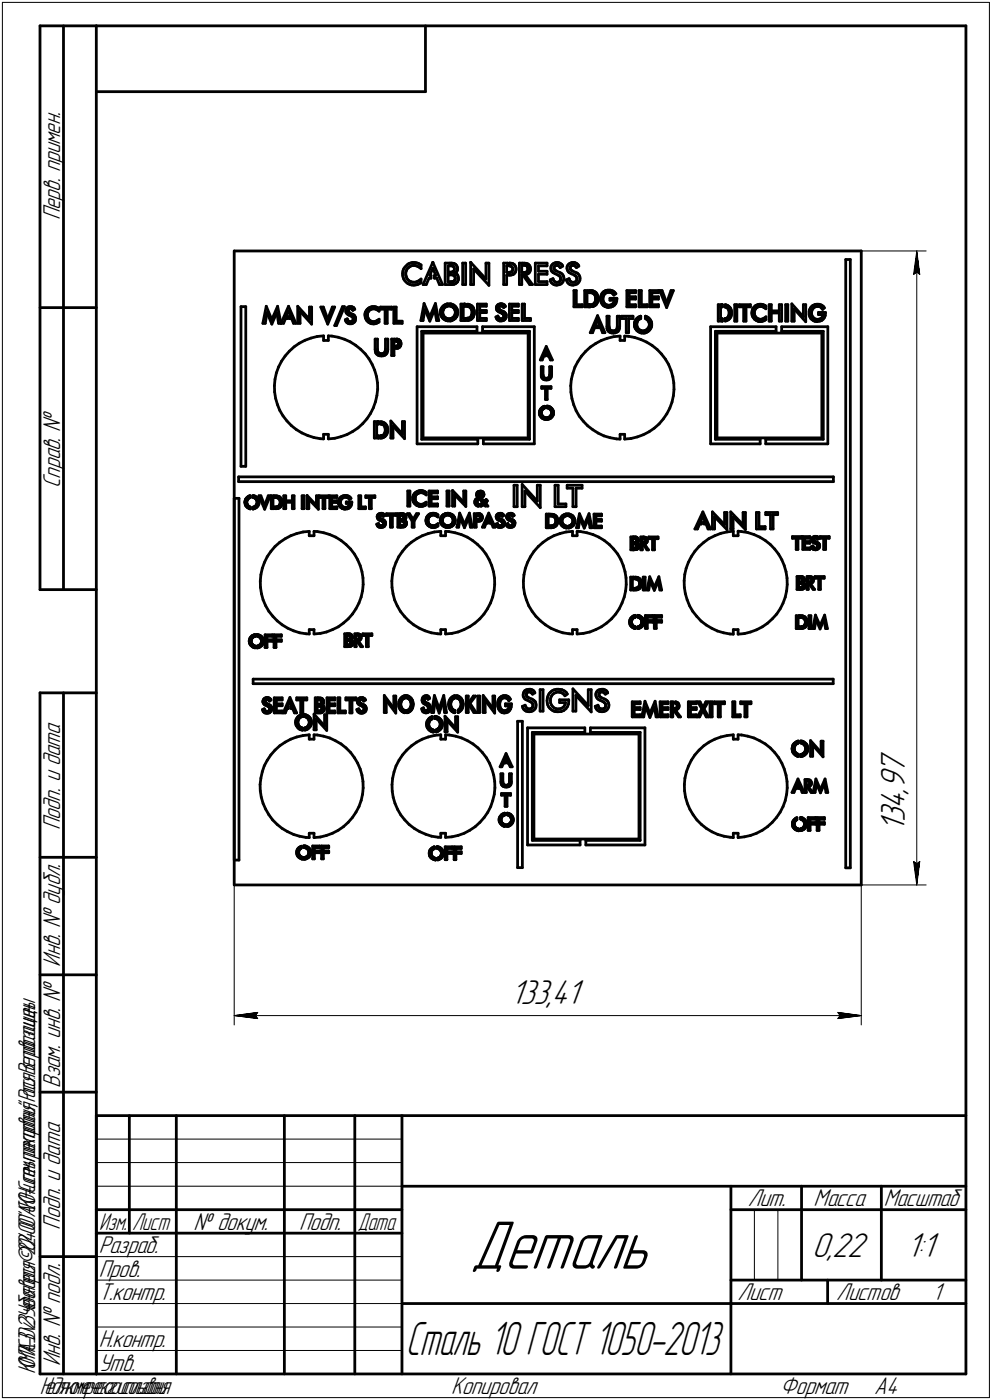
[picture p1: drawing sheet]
<svg xmlns="http://www.w3.org/2000/svg" width="211mm" height="298mm" viewBox="0 0 211 298" stroke-linecap="round" stroke-linejoin="round" font-family="sans-serif">
<defs><g id="words">
<text font-size="15.6" x="100" y="270.1">Деталь</text>
<text font-size="10.6" x="86.3" y="288.5">Сталь 10 ГОСТ 1050-2013</text>
<g font-size="7.8">
<text x="192.5" y="167.9" transform="rotate(-90 192.5 167.9)">9</text>
<text x="192.5" y="164.8" transform="rotate(-90 192.5 164.8)">7</text>
<text x="192.5" y="172.2" transform="rotate(-90 192.5 172.2)">4</text>
<text x="192.5" y="169" transform="rotate(-90 192.5 169)">,</text>
<text x="192.5" y="177.1" transform="rotate(-90 192.5 177.1)">1</text>
<text x="192.5" y="175" transform="rotate(-90 192.5 175)">3</text>
<text x="108.6" y="213.6">133,41</text>
<text x="172.8" y="267.5">0,22</text>
<text x="192.9" y="267.5">1:1</text>
</g>
<g font-size="5.5">
<text x="12.8" y="46.9" transform="rotate(-90 12.8 46.9)">Перв. примен.</text>
<text x="12.8" y="103.8" transform="rotate(-90 12.8 103.8)">Справ. №</text>
<text x="12.8" y="176.7" transform="rotate(-90 12.8 176.7)">Подп. и дата</text>
<text x="12.8" y="205.8" transform="rotate(-90 12.8 205.8)">Инв. № дубл.</text>
<text x="12.8" y="231.6" transform="rotate(-90 12.8 231.6)">Взам. инв. №</text>
<text x="159.1" y="256.8">Лит.</text>
<text x="173.1" y="256.8">Масса</text>
<text x="188" y="256.8">Масштаб</text>
<text x="12.8" y="261.7" transform="rotate(-90 12.8 261.7)">Подп. и дата</text>
<text x="41.2" y="261.8">№ докум.</text>
<text x="63.6" y="261.8">Подп.</text>
<text x="21" y="266.8">Разраб.</text>
<text x="21" y="271.8">Пров.</text>
<text x="21" y="276.8">Т.контр.</text>
<text x="156.9" y="276.8">Лист</text>
<text x="177.9" y="276.8">Листов</text>
<text x="198.4" y="276.8">1</text>
<text x="21" y="286.8">Н.контр.</text>
<text x="12.8" y="290.8" transform="rotate(-90 12.8 290.8)">Инв. № подл.</text>
<text x="21" y="291.8">Утв.</text>
<text x="96" y="296.8">Копировал</text>
<text x="166" y="296.8">Формат</text>
<text x="186" y="296.8">A4</text>
</g>
<g font-size="5.4">
<text x="21.1" y="261.8">Изм.</text>
<text x="28.1" y="261.8">Лист</text>
<text x="76.1" y="261.8">Дата</text>
<text x="7.5" y="292.5" transform="rotate(-90 7.5 292.5)">КОМПАС-3Dv23Учебнаяверсия©2024ООО&quot;АСКОН-Системыпроектирования&quot;,Россия.Всеправазащищены.</text>
<text x="8.5" y="296.7">Недлякоммерческогоиспользования</text>
</g>
</g></defs>
<g fill="none" stroke="#000" stroke-width=".59">
<path d="M8.5 5.5v120zM8.5 5.5h12zM13.5 5.5v120zM20.5 5.5v287zM20.5 5.5h185zM20.5 19.5h70zM90.5 5.5v14zM205.5 5.5v287zM49.8 53.4h133.4zM49.8 53.4v135zM85.6 58.3l.1 .4zM85.7 58.7l.1 .4z"/>
<path d="M85.7 58l-.1 .3zM85.7 57.7v.3zM85.8 59.1l.1 .3zM85.8 57.4l-.1 .3zM85.9 59.4l.2 .3zM86 57.1l-.2 .3zM86.1 59.7l.3 .3zM86.2 56.8l-.2 .3zM86.3 58v.3zM86.3 58.5l.1 .2zM86.3 58.3v.2zM86.4 57.8l-.1 .2z"/>
<path d="M86.4 58.7v.1zM86.4 58.8v.2zM86.4 56.6l-.2 .2zM86.4 57.6v.2zM86.4 59l.1 .2zM86.5 57.4l-.1 .2zM86.5 59.2l.1 .1zM86.6 59.3l.2 .3zM86.7 56.3l.2-.1zM86.7 56.3l-.3 .3zM86.7 57.2l-.2 .2zM86.7 57.2l.1-.2z"/>
<path d="M86.8 59.6l.2 .1zM86.8 57l.2-.1zM86.9 56.2l.2-.2zM87 59.7l.2 .2zM87 56.9l.2-.1zM87.1 56h.3zM87.2 56.8l.2-.2zM87.2 59.9l.3 .1zM87.4 56.6h.2zM87.4 56l.3-.1zM87.5 60l.3 .1zM87.6 56.6l.2-.1z"/>
<path d="M87.7 55.9h.7zM87.7 55.9h.4zM87.8 56.5h.3zM88.1 56.5h.2zM88.1 55.9h.2zM88.3 56.5l.3 .1zM88.3 55.9l.3 .1zM88.6 56.6l.2 .1zM88.6 56h.2zM88.6 60l.2-.1zM88.8 56l.3 .1zM88.8 56.7l.3 .1z"/>
<path d="M88.8 59.9l.3-.1zM89.1 56.1l.2 .2zM89.1 56.8l.2 .2zM89.1 59.8l.2-.2zM89.3 56.3l.3 .1zM89.3 57l.3 .2zM89.3 59.6l.3-.2zM89.6 59.4v.8zM89.6 56.4v.8zM91.3 59.2l-.6 1.4zM91.3 59.2h.4zM91.4 58.6h.3z"/>
<path d="M91.7 58.6v.6zM92.1 55.9h.1M92.1 55.8l2 4.8zM92.1 57.1l.6 1.5zM92.1 57.1l-.7 1.5zM92.1 55.8l-2.1 4.8zM92.4 58.6h.3zM92.4 59.2h.5zM92.4 58.6v.6zM92.9 59.2l.6 1.4zM94.7 56h1zM94.7 56v4.6z"/>
<path d="M95.3 56.6v1.1zM95.3 60h.4zM95.3 58.8v1.2zM95.3 56.6h.4zM95.3 57.7v1.1zM95.7 58h.1M95.7 58.5h.1zM95.7 56v.6zM95.7 58v.5zM95.7 60v.6zM95.7 58l.3-.1zM95.8 58.5h.2z"/>
<path d="M95.9 56h.2zM95.9 56.6h.2zM95.9 60h.2zM95.9 56v.6zM95.9 60v.6zM96 58.5h.2zM96 57.9h.3zM96.1 60h.1zM96.1 56h.2zM96.1 56.6l.3 .1zM96.2 60l.1-.1zM96.3 58.5h.1"/>
<path d="M96.4 58.5h.1M96.3 57.9l.1-.1zM96.3 56h.1zM96.3 59.9h.1M96.4 56.7h.1zM96.4 59.9h.1zM96.5 58.6h.1M96.4 56l.2 .1zM96.5 56.7l.1 .2zM96.5 58.6l.1 .1zM96.5 59.9h.1M96.6 56.9v.2z"/>
<path d="M96.6 57.7l-.2 .1zM96.6 59.9v-.1zM96.6 58.7l.1 .1zM96.6 56.1l.1 .1zM96.6 57.1v.2zM96.6 57.5v.2zM96.6 57.3v.2zM96.6 59.8l.1-.1zM96.7 58.8h.1zM96.7 58.1h.2zM96.7 58.1l.2 .1zM96.7 56.2l.2 .1z"/>
<path d="M96.8 58.8v.2zM96.7 59.7h.1M96.8 59.1l.1 .2zM96.8 59v.1zM96.8 59.5v.1zM96.8 59.5h.1M96.9 58.1l.1-.1zM96.9 59.3l-.1 .1zM96.9 56.3l.1 .1zM96.9 58.2l.2 .1zM97 58l.2-.1zM97 56.4l.1 .1z"/>
<path d="M97.1 56.5l.1 .1zM97.1 58.3l.2 .2zM97.2 56.6l.1 .3zM97.2 57.7v.2zM97.3 56.9v.1zM97.3 58.5l.1 .2zM97.3 57.4l-.1 .3zM97.3 57.2v.2zM97.3 57v.2zM97.4 59.9l-.1 .2zM97.4 59.8v.1zM97.4 58.7l.1 .3z"/>
<path d="M97.5 59v.3zM97.5 59.6l-.1 .2zM97.5 59.4v.2zM97.5 59.3v.1zM98.4 56h.7zM98.4 56v4.6zM99.1 56v4.6zM100.1 55.8v4.8zM100.1 55.8l3.3 3.6zM100.2 55.9h.1M100.8 57.2l3.2 3.5zM100.8 57.2v3.4z"/>
<path d="M103.4 56v3.4zM103.4 56h.6zM104 56v4.7zM107.1 56v4.6zM107.1 56h.9zM107.8 56.6h.2zM107.8 58.6v2zM107.8 56.6v1.4zM107.8 58.6h.2zM107.8 58h.2zM108 58v.6zM108 56v.6z"/>
<path d="M108.3 56.6h.2zM108.3 56h.2zM108.3 58h.2zM108.3 58.6l.2-.1zM108.3 58v.6zM108.3 56v.6zM108.5 56.6l.2 .1zM108.5 56h.2zM108.5 58l.3-.1zM108.5 58.5h.3zM108.7 56.7l.2 .1zM108.7 56h.2z"/>
<path d="M108.8 57.9l.1-.1zM108.8 58.5h.1zM108.9 58.5h.2zM108.9 56.8l.1 .1zM108.9 56l.2 .1zM109 57.7l-.1 .1zM109 56.9l.1 .2zM109.1 58.5l.1-.1zM109.1 57.5l-.1 .2zM109.1 57.1v.2zM109.1 56.1l.1 .1zM109.1 57.3v.2z"/>
<path d="M109.2 58.4l.1-.1zM109.2 56.2l.1 .1zM109.3 58.3l.1-.1zM109.3 56.3h.1zM109.4 56.3l.2 .2zM109.4 58.2l.2-.1zM109.6 56.5v.2zM109.6 57.9v.2zM109.6 56.7l.1 .2zM109.7 57.7l-.1 .2zM109.7 56.9l.1 .2zM109.8 57.5l-.1 .2z"/>
<path d="M109.8 57.3v.2zM109.8 57.1v.2zM110.5 56h.7zM110.5 56v4.6zM111 58.5v2.1zM111 58h.3zM111 56.5v1.5zM111 56.5h.2zM111 58.5h.2zM111.2 58.5l1.5 2.1zM111.2 56v.5zM111.3 58h.4z"/>
<path d="M111.5 56h.4zM111.5 56.5h.2zM111.5 56v.5zM111.7 58l.2-.1zM111.7 58.5l1.6 2.1zM111.7 58.5l.3-.1zM111.7 56.5l.2 .1zM111.9 56l.3 .1zM111.9 57.9l.2-.1zM111.9 56.6h.2zM112 58.4l.3-.1zM112.1 56.6l.1 .2z"/>
<path d="M112.2 56.8l.1 .2zM112.2 57.7l-.1 .1zM112.2 56.1l.3 .2zM112.3 57v.3zM112.3 57.5l-.1 .2zM112.3 58.3l.2-.2zM112.3 57.3v.2zM112.5 56.3l.2 .3zM112.7 57.9l-.2 .2zM112.7 56.6l.1 .3zM112.8 57.6l-.1 .3zM112.8 56.9l.1 .4z"/>
<path d="M112.9 57.3l-.1 .3zM113.9 56h2.5zM113.9 56v4.6zM114.6 56.6h1.8zM114.6 59.9h1.8zM114.6 57.7h1.8zM114.6 58.4h1.8zM114.6 58.4v1.5zM114.6 56.6v1.1zM116.4 57.7v.7zM116.4 56v.6zM116.4 59.9v.7z"/>
<path d="M117.1 59.6l.5-.3zM117.1 59.6v.3zM117.1 59.9l.2 .3zM117.2 57.1v.2zM117.2 56.7v.4zM117.2 57.3l.1 .3zM117.3 57.6l.1 .2zM117.3 56.5l-.1 .2zM117.4 57.8l.2 .2zM117.6 56.2l.2-.2zM117.6 56.2l-.3 .3zM117.6 58l.3 .1z"/>
<path d="M117.6 59.3l.1 .3zM117.7 59.6l.1 .2zM117.8 56l.4-.1zM117.8 59.8l.1 .1zM117.9 58.1l.3 .2zM117.9 56.9v.1zM117.9 57.2v.1zM117.9 57v.2zM117.9 57.3l.1 .1zM117.9 59.9l.2 .1zM117.9 56.7v.2zM117.9 56.7l.1-.1z"/>
<path d="M118 57.4l.1 .1zM118 56.6l.2-.1zM118.1 57.5l.1 .1zM118.2 55.9h.3zM118.2 58.3l.4 .2zM118.2 56.5h.1zM118.2 55.9h.6zM118.2 57.6l.2 .1zM118.3 56.5h.1zM118.4 57.7l.6 .3zM118.4 56.5h.2zM118.5 55.9h.2z"/>
<path d="M118.6 56.5h.1zM118.6 58.5l.2 .1zM118.7 56.5l.1 .1zM118.7 55.9l.3 .1zM118.8 58.6l.2 .1zM118.8 56.6l.2 .1zM119 56.7l.1 .1zM119 56l.2 .1zM119 58.7l.1 .2zM119 58l.3 .1zM119.1 56.8l.1 .2zM119.1 58.9l.1 .1z"/>
<path d="M119.2 57l.5-.4zM119.2 59.7l-.1 .2zM119.2 59l.1 .2zM119.2 56.1l.2 .1zM119.3 59.2v.2zM119.3 59.6l-.1 .1zM119.3 59.4v.2zM119.3 58.1l.2 .2zM119.4 56.2l.2 .2zM119.5 58.3l.2 .2zM119.6 56.4l.1 .2zM119.7 58.5l.1 .2z"/>
<path d="M119.8 60l-.3 .3zM119.8 58.7l.1 .3zM119.9 59.6l-.1 .4zM119.9 59l.1 .3zM120 59.3l-.1 .3zM120.5 59.6l.6-.3zM120.5 59.6l.1 .3zM120.6 57.1v.2zM120.6 59.9l.2 .3zM120.6 56.7v.4zM120.6 57.3l.1 .3zM120.7 57.6l.2 .2z"/>
<path d="M120.8 56.5l-.2 .2zM120.9 57.8l.1 .2zM121 56.2l-.2 .3zM121 56.2l.2-.2zM121 58l.3 .1zM121.1 59.3l.1 .3zM121.2 59.6v.2zM121.2 56l.4-.1zM121.2 59.8l.2 .1zM121.3 58.1l.3 .2zM121.3 56.9v.1zM121.3 57.2v.1z"/>
<path d="M121.3 57v.2zM121.3 57.3l.1 .1zM121.4 59.9l.1 .1zM121.4 56.7l-.1 .2zM121.4 56.7l.1-.1zM121.4 57.4l.1 .1zM121.5 56.6l.1-.1zM121.5 57.5l.2 .1zM121.6 58.3l.5 .2zM121.6 56.5h.1zM121.6 55.9h.3zM121.6 55.9h.7z"/>
<path d="M121.7 57.6l.1 .1zM121.7 56.5h.2zM121.8 57.7l.7 .3zM121.9 56.5h.1zM121.9 55.9h.3zM122 56.5h.2zM122.1 58.5l.2 .1zM122.2 56.5l.1 .1zM122.2 55.9l.2 .1zM122.3 58.6l.1 .1zM122.3 56.6l.1 .1zM122.4 56.7l.1 .1z"/>
<path d="M122.4 58.7l.2 .2zM122.4 56l.3 .1zM122.5 58l.3 .1zM122.5 56.8l.1 .2zM122.6 58.9v.1zM122.6 59l.1 .2zM122.6 59.7l-.1 .2zM122.6 57l.5-.4zM122.7 56.1l.2 .1zM122.7 59.2v.2zM122.7 59.4v.2zM122.7 59.6l-.1 .1z"/>
<path d="M122.8 58.1l.2 .2zM122.9 56.2l.1 .2zM123 58.3l.1 .2zM123 56.4l.1 .2zM123.1 58.5l.2 .2zM123.2 60l-.2 .3zM123.3 58.7l.1 .3zM123.4 59.6l-.2 .4zM123.4 59v.3zM123.4 59.3v.3zM179.9 55.2v129.5zM179.9 55.2h1z"/>
<path d="M180.9 55.2v129.5zM183.2 53.4v135zM8.5 65.5h12zM51.3 65.3h1zM51.3 65.3v34zM52.3 65.3v34zM55.9 68.8h.5zM56.6 65.2l-.7 3.6zM56.6 65.2l1.2 2.8zM56.8 66.5l-.4 2.3zM56.8 66.5l1 2.5zM58.8 79.4l-.3 1.3z"/>
<path d="M58.9 66.5l.4 2.3zM58.9 66.5l-1.1 2.5zM59.1 65.2l-1.3 2.8zM59.1 65.2l.7 3.6zM59.3 78.1l-.5 1.3zM59.3 68.8h.5zM59.8 68.8h.5zM59.9 76.9l-.6 1.2zM60.7 75.8l-.8 1.1zM60.7 67.8h.5zM60.7 67.8l-.4 1zM60.9 67.4h.3z"/>
<path d="M61.2 67.4v.4zM61.4 65.2l1.5 3.6zM61.4 65.2l-1.6 3.6zM61.4 66.2l-.5 1.2zM61.4 66.2l.4 1.2zM61.6 74.8l1-1zM61.6 74.8l-.9 1zM61.6 67.8h.4zM61.6 67.4h.2zM61.6 67.4v.4zM62 67.8l.4 1zM62.4 68.8h.5z"/>
<path d="M62.6 73.8l1.1-.7zM63.3 65.2l2.5 2.7zM63.3 68.8h.5zM63.3 65.2v3.6zM63.7 73.1l1.2-.7zM63.8 66.3l2.5 2.7zM63.8 66.3v2.5zM64.9 72.4l1.3-.4zM65.8 65.4h.5zM65.8 65.4v2.5zM66.2 72l1.3-.4zM66.3 65.4v3.6z"/>
<path d="M67.5 71.6l1.3-.1zM68.2 65.4h.6zM68.2 65.4l1.5 3.6zM68.8 65.4l.9 2.5zM68.8 71.5v1zM68.8 72.5h1zM69.8 71.5h.8zM69.8 71.5v1zM70.6 71.5l1.4 .3zM70.7 65.4l-1 2.5zM70.7 65.4h.5zM71.2 69.3h.4z"/>
<path d="M71.2 65.4l-1.5 3.6zM72 71.8l1.3 .4zM72.9 65.3l-1.7 4zM72.9 65.3h.4zM73.3 72.2l1.2 .6zM73.3 65.3l-1.7 4zM73.4 68.1l.1 .2zM73.4 68.1l.5-.2zM73.5 68.3l.2 .2zM73.6 65.9v.3zM73.6 66.2v.1zM73.6 66.3v.2z"/>
<path d="M73.6 66.5l.1 .2zM73.7 68.5l.1 .2zM73.7 65.7l-.1 .2zM73.7 66.7l.2 .1zM73.8 65.5l-.1 .2zM73.8 65.5l.2-.1zM73.8 68.7l.2 .1zM73.9 67.9l.1 .2zM73.9 66.8l.1 .2zM74 68.1v.1zM74 68.2l.1 .2zM74 67l.2 .1z"/>
<path d="M74 65.4l.3-.1zM74 68.8l.3 .1zM74 66.1l.1 .2zM74 66.1h.1M74.1 66.3l.1 .1zM74.1 66.3h.1M74.1 65.9v.1zM74.1 68.4l.2 .1zM74.2 66.4l.1 .1zM74.1 65.9h.1M74.2 65.8l.1-.1zM74.2 67.1l.5 .2z"/>
<path d="M74.3 66.5l.1 .1zM74.3 68.9h.2zM74.3 68.5h.1zM74.3 65.3h.2zM74.3 65.7h.1M74.4 66.6l.1 .1zM74.4 68.5h.1zM74.4 65.7h.1zM74.5 72.8l1.1 .7zM74.5 68.9h.3zM74.5 68.5h.2zM74.5 66.7l.5 .2z"/>
<path d="M74.5 65.7h.1zM74.5 65.3h.3zM74.6 65.7h.1M74.7 67.3l.1 .1zM74.7 68.5l.1-.1zM74.7 65.7h.1M74.8 65.3h.1zM74.8 67.4h.1zM74.8 65.8l.1 .1zM74.8 68.9l.3-.1zM74.8 68.4l.2-.1zM74.9 65.9l.1 .1z"/>
<path d="M74.9 67.4l.1 .1zM74.9 65.3l.2 .1zM75 66l.1 .1zM75 66.9l.2 .1zM75 67.5l.1 .1zM75.1 68.2l-.1 .1zM75.1 66.1l.4-.3zM75.1 68.8l.3-.2zM75.1 65.4l.2 .1zM75.1 67.6v.2zM75.1 67.9v.2zM75.1 68.1v.1z"/>
<path d="M75.1 67.8v.1zM75.2 67l.2 .1zM75.3 65.5l.1 .2zM75.4 65.7l.1 .1zM75.4 67.1l.1 .2zM75.5 67.3l.1 .1zM75.5 68.4l-.1 .2zM75.6 67.4v.2zM75.6 68.2l-.1 .2zM75.6 73.5l1.1 .8zM75.6 67.9v.3zM75.6 67.6v.3z"/>
<path d="M76.7 74.3l1 1zM77.6 66.8v.3zM77.6 67.1l.1 .3zM77.7 75.3l.8 1.1zM77.7 66.6l-.1 .2zM77.7 67.4v.3zM77.7 67.7l.2 .2zM77.8 66.4l-.1 .2zM77.9 67.9l.1 .3zM77.9 66.2l-.1 .2zM78 68.2l.2 .2zM78 66l-.1 .2z"/>
<path d="M78.1 67.3l.1 .1zM78.1 67.1v.2zM78.2 67.4v.1zM78.2 66.9l-.1 .2zM78.2 66.7v.2zM78.2 68.4l.2 .2zM78.2 65.8l-.2 .2zM78.2 66.6v.1zM78.2 67.5l.1 .1zM78.3 67.6v.2zM78.3 67.8l.1 .1zM78.3 66.4l-.1 .2z"/>
<path d="M78.4 65.6l.2-.1zM78.4 65.6l-.2 .2zM78.4 68.6l.2 .1zM78.4 67.9l.1 .2zM78.4 66.3l-.1 .1zM78.4 66.3l.1-.2zM78.5 76.4l.7 1.2zM78.5 68.1l.2 .1zM78.5 66.1l.2-.1zM78.6 65.5l.2-.1zM78.6 68.7l.1 .1zM78.7 66l.1-.1z"/>
<path d="M78.7 68.2l.2 .1zM78.7 68.8l.2 .1zM78.8 65.4l.2-.1zM78.8 65.9l.2-.1zM78.9 68.3l.1 .1zM78.9 68.9h.2zM79 65.8h.1zM79 65.3h.2zM79 68.4l.2 .1zM79.1 68.9h.1zM79.1 65.8l.2-.1zM79.2 77.6l.5 1.2z"/>
<path d="M79.2 68.5h.3zM79.2 65.3h.3zM79.2 68.9l.3 .1zM79.3 65.7h.2zM79.5 68.5h.2zM79.5 65.3h.2zM79.5 69l.2-.1zM79.5 65.7h.2zM79.7 68.5l.2-.1zM79.7 65.3h.2zM79.7 68.9h.1zM79.7 65.7l.1 .1z"/>
<path d="M79.7 78.8l.4 1.3zM79.8 72.2h.5zM79.8 72.2v2.1zM79.8 74.3v.5zM79.8 68.9l.3-.1zM79.8 65.8l.3 .1zM79.8 74.8l.1 .3zM79.9 68.4l.2-.1zM79.9 65.3l.2 .1zM79.9 75.1l.2 .3zM80.1 68.3l.1-.1zM80.1 68.8l.2-.1z"/>
<path d="M80.1 65.4h.2zM80.1 65.9l.1 .1zM80.1 75.4l.3 .2zM80.2 68.2l.2-.1zM80.2 66l.2 .1zM80.3 68.7h.1zM80.3 65.4l.1 .1zM80.3 74.6l.1 .3zM80.3 74.3v.3zM80.3 72.2v2.1zM80.4 75.6l.3 .1zM80.4 74.9l.1 .2z"/>
<path d="M80.4 68.1l.2-.2zM80.4 68.7l.2-.2zM80.4 65.5l.2 .2zM80.4 66.1l.2 .2zM80.5 75.1l.1 .1zM80.6 65.7v.6zM80.6 75.2l.3 .1zM80.6 67.9v.6zM80.7 75.7l.5 .1zM80.9 75.3h.3zM80.9 65.4v.4zM80.9 65.4h2.5z"/>
<path d="M80.9 65.8h1zM81.2 75.3h.2zM81.2 75.8l.4-.1zM81.4 75.3l.2-.1zM81.6 75.7l.3-.1zM81.6 75.2l.2-.1zM81.9 68.8h.5zM81.9 74.9l-.1 .2zM81.9 65.8v3zM81.9 75.6l.3-.2zM82 74.6l-.1 .3zM82 72.2h.5z"/>
<path d="M82 72.2v2.1zM82 74.3v.3zM82.3 75.1l-.1 .3zM82.4 65.8h1zM82.4 65.8v3zM82.5 74.8l-.2 .3zM82.5 74.3v.5zM82.5 72.2v2.1zM83.3 72.2h.6zM83.3 72.2v3.5zM83.3 75.7h.5zM83.4 65.4v.4z"/>
<path d="M83.8 65.4v3.4zM83.8 65.4h.5zM83.8 68.8h1.8zM83.8 72.6h.1zM83.8 72.6v1.1zM83.8 74.2v1.5zM83.8 73.7h.1zM83.8 74.2h.1zM83.9 72.2v.4zM83.9 73.7v.5zM84.2 73.7h.2zM84.2 74.2l.2-.1z"/>
<path d="M84.2 72.6l.2 .1zM84.2 72.2h.2zM84.2 73.7v.5zM84.2 72.2v.4zM84.3 65.4v3zM84.3 68.4h1.3zM84.4 73.7l.1-.1zM84.4 74.1h.1zM84.4 72.7h.1zM84.4 72.2h.1zM84.5 73.6h.1M84.5 74.1h.1"/>
<path d="M84.6 72.8h.1M84.6 72.2h.1M84.6 74.1h.2zM84.6 73.6l.1-.1zM84.6 72.8l.1 .1zM84.6 72.2l.2 .1zM84.7 72.9l.1 .1zM84.8 74.1h.1M84.8 73.4l-.1 .1zM84.8 73v.2zM84.8 72.3h.1M84.8 73.2v.2z"/>
<path d="M84.8 74h.2zM84.9 72.3h.1M84.9 72.3l.1 .1zM85 73.9v.1zM85 72.4l.1 .2zM85.1 73.7l-.1 .2zM85.1 72.6l.1 .1zM85.2 72.7l.1 .2zM85.2 73.6l-.1 .1zM85.3 72.9v.1zM85.3 73.5l-.1 .1zM85.3 73v.2z"/>
<path d="M85.3 73.3v.2zM85.3 73.2v.1zM85.6 68.4v.4zM86.4 60l.3 .3zM86.7 60.3l.2 .1zM86.9 60.4l.2 .1zM87.1 60.5l.2 .1zM87.3 60.6l.2 .1zM87.5 60.7h.3zM87.8 60.7h.2zM87.8 60.1h.3zM88 60.7h.3z"/>
<path d="M88.1 60.1h.2zM88.3 60.7l.3-.1zM88.3 60.1l.3-.1zM88.6 60.6h.2zM88.7 69.6v24.9zM88.7 69.6h12.8zM88.8 60.6l.3-.1zM89.1 60.5l.2-.2zM89.3 60.3l.3-.1zM89.5 68.2h.5zM89.7 70.5h11.8zM89.7 70.5v23z"/>
<path d="M90 70.9h22.4zM90 70.9v22.3zM90 60.6h.7zM90.2 64.6l1.2 2.8zM90.2 64.6l-.7 3.6zM90.4 65.9l-.4 2.3zM90.4 65.9l1 2.5zM92.5 65.9l-1.1 2.5zM92.5 65.9l.4 2.3zM92.6 64.6l-1.2 2.8zM92.6 64.6l.7 3.6zM92.9 68.2h.4z"/>
<path d="M93.5 60.6h.6zM93.7 66.5v.3zM93.7 66.8v.2zM93.7 66.3v.2zM93.7 67l.1 .2zM93.7 66v.3zM93.8 67.2l.1 .2zM93.8 65.8l-.1 .2zM93.9 67.4l.2 .2zM93.9 65.6l-.1 .2zM94.1 67.6l.1 .2zM94.1 65.4l-.2 .2z"/>
<path d="M94.2 66.5v.2zM94.2 66.7v.1zM94.2 66.3v.2zM94.2 66.8l.1 .2zM94.2 66.1v.2zM94.2 65.2l-.1 .2zM94.2 67.8l.2 .1zM94.3 67l.1 .2zM94.3 66l-.1 .1zM94.4 67.2v.1zM94.4 65.8l-.1 .2zM94.4 65l.2-.1z"/>
<path d="M94.4 65l-.2 .2zM94.4 67.9l.2 .2zM94.4 67.3l.1 .1zM94.5 65.6l-.1 .2zM94.5 67.4l.2 .2zM94.6 65.4h.1zM94.6 64.9l.2-.1zM94.6 65.4l-.1 .2zM94.6 68.1l.2 .1zM94.7 67.6l.2 .1zM94.7 60.6h1zM94.7 65.4l.2-.1z"/>
<path d="M94.8 68.2h.2zM94.8 64.8l.2-.1zM94.9 67.7l.1 .1zM94.9 65.3l.1-.1zM95 68.2l.2 .1zM95 64.7h.2zM95.1 65.2h.1M95 67.8h.1M95.1 65.2h.1zM95.1 67.8h.1zM95.2 68.3h.1zM95.2 64.7h.1z"/>
<path d="M95.3 65.2h.1M95.2 67.8h.1M95.3 67.9v.4zM95.3 64.7v.5zM95.7 64.7h.1zM95.7 65.2h.1zM95.7 68.3h.1zM95.7 67.9l.1-.1zM95.7 67.9v.4zM95.7 64.7v.5zM95.8 65.2h.1zM95.8 67.8h.1z"/>
<path d="M95.8 64.7h.3zM95.8 68.3h.3zM95.9 60.6h.3zM95.9 65.2h.2zM95.9 67.8h.2zM96.1 65.2l.1 .1zM96.1 64.7l.1 .1zM96.1 67.8l.1-.1zM96.1 68.3l.1-.1zM96.2 65.3l.2 .1zM96.2 67.7l.2-.1zM96.2 60.6l.3-.1z"/>
<path d="M96.2 68.2l.3-.1zM96.2 64.8l.3 .1zM96.4 65.4l.1 .1zM96.4 67.6l.1-.1zM96.5 60.5h.1zM96.5 65.5l.1 .2zM96.5 68.1l.1-.2zM96.5 64.9l.1 .1zM96.6 65.7l.1 .1zM96.6 67.3l-.1 .2zM96.6 60.5l.2-.1zM96.6 67.9l.3-.1z"/>
<path d="M96.6 65l.3 .2zM96.7 65.8l.1 .2zM96.7 67.2l-.1 .1zM96.8 66v.1zM96.8 67l-.1 .2zM96.8 60.4l.2-.1zM96.8 66.8v.2zM96.8 66.1l.1 .2zM96.9 66.7l-.1 .1zM96.9 66.5v.2zM96.9 66.3v.2zM96.9 65.2l.1 .2z"/>
<path d="M97 60.3l.2-.1zM97 67.6l-.1 .2zM97 65.4l.2 .2zM97.2 67.4l-.2 .2zM97.2 60.2l.1-.1zM97.2 65.6v.2zM97.2 65.8l.1 .2zM97.2 67.2v.2zM97.3 66l.1 .3zM97.3 67l-.1 .2zM97.4 66.3v.2zM97.4 66.8l-.1 .2z"/>
<path d="M97.4 66.5v.3zM98 68.2h.9zM98 64.7h.8zM98 64.7v3.5zM98.4 60.6h.7zM98.6 65.2v2.6zM98.6 65.2h.2zM98.6 67.8h.2zM98.8 64.7h.1M98.8 65.2h.1M98.8 67.8h.1M98.9 64.7h.1"/>
<path d="M98.9 65.2h.1M98.9 67.8h.1M98.9 68.2h.1M98.9 67.8v.4zM98.9 64.7v.5zM99.4 67.7h.1M99.4 65.2h.1M99.4 68.2h.1zM99.4 64.8h.1zM99.4 64.8v.4zM99.4 67.7v.5zM99.5 65.2h.1"/>
<path d="M99.5 67.7h.1M99.6 65.3h.1M99.5 68.2h.2zM99.5 64.8h.2zM99.6 65.3h.2zM99.6 67.7h.2zM99.7 68.2h.1zM99.7 64.8h.1zM99.8 65.3l.1 .1zM99.8 67.7l.1-.1zM99.8 64.8l.2 .1zM99.8 68.2l.2-.1z"/>
<path d="M99.9 65.4h.1zM99.9 67.6l.2-.1zM100 65.4l.1 .2zM100 64.9l.2 .1zM100 68.1l.2-.1zM100.1 65.6l.1 .1zM100.1 60.6h.7zM100.2 67.4l-.1 .1zM100.2 65l.1 .1zM100.2 68l.1-.1zM100.2 65.7l.1 .2zM100.2 67.3v.1z"/>
<path d="M100.3 67.1l-.1 .2zM100.3 65.9l.1 .2zM100.3 65.1l.2 .1zM100.3 67.9l.2-.2zM100.4 66.9l-.1 .2zM100.4 66.1v.2zM100.4 66.7v.2zM100.4 66.5v.2zM100.4 66.3v.2zM100.5 65.2l.2 .2zM100.5 67.7l.2-.1zM100.7 65.4l.1 .3z"/>
<path d="M100.8 67.3l-.1 .3zM100.8 65.7v.2zM100.8 65.9l.1 .3zM100.8 67.1v.2zM100.9 66.2v.3zM100.9 66.8l-.1 .3zM100.9 66.5v.3zM101.5 69.6v.9zM101.6 68.2h1.9zM101.6 64.7h1.9zM101.6 64.7v3.5zM102.1 66.1h1.4z"/>
<path d="M102.1 65.2h1.4zM102.1 67.8h1.4zM102.1 66.5v1.3zM102.1 65.2v.9zM102.1 66.5h1.4zM102.7 70.5h9.9zM102.7 69.6h11zM102.7 69.6v.9zM103.5 64.7v.5zM103.5 66.1v.4zM103.5 67.8v.4zM105.5 67.5l.4-.2z"/>
<path d="M105.5 67.5l.1 .2zM105.6 65.5v.2zM105.6 67.7l.1 .2zM105.6 65.3v.2zM105.6 65.7l.1 .3zM105.7 66v.1zM105.7 65.1l-.1 .2zM105.7 67.9l.2 .2zM105.7 66.1l.2 .2zM105.9 64.9l.2-.1zM105.9 64.9l-.2 .2zM105.9 68.1l.2 .1z"/>
<path d="M105.9 66.3l.2 .1zM105.9 67.3l.1 .2zM106 67.5l.1 .1zM106.1 64.8l.2-.1zM106.1 65.5v.2zM106.1 66.4l.2 .1zM106.1 68.2l.2 .1zM106.1 67.6l.1 .1zM106.1 65.7l.1 .1zM106.1 65.7h.1M106.1 65.4v.1zM106.2 67.7l.1 .1z"/>
<path d="M106.1 65.4h.1M106.2 65.8l.1 .1zM106.2 65.2h.1zM106.2 65.3h.1M106.3 65.9l.1 .1zM106.3 68.3h.3zM106.3 67.8l.1 .1zM106.3 64.7l.3-.1zM106.3 66.5l.4 .2zM106.3 65.2h.1M106.4 66h.1zM106.4 65.1h.2z"/>
<path d="M106.4 67.9h.2zM106.5 66l.5 .3zM106.6 65.1h.1zM106.6 64.6l.2 .1zM106.6 68.3h.3zM106.6 67.9h.2zM106.7 65.1h.1M106.7 66.7l.1 .1zM106.8 65.2h.1M106.8 67.9l.1-.1zM106.8 64.7h.2zM106.8 66.8h.2z"/>
<path d="M106.9 68.3l.3-.1zM106.9 67.8l.1-.1zM106.9 65.2l.2 .2zM107 64.7l.1 .1zM107 66.8l.1 .1zM107 67.7l.1-.1zM107 66.3l.2 .1zM107.1 65.4v.1zM107.1 66.9v.2zM107.1 65.5l.4-.3zM107.1 60.6h.7zM107.1 67.1l.1 .1z"/>
<path d="M107.1 64.8l.2 .1zM107.2 68.2l.2-.2zM107.2 67.2v.1zM107.2 67.3v.2zM107.2 67.5l-.1 .1zM107.2 66.4l.2 .1zM107.3 64.9l.1 .2zM107.4 66.5l.1 .2zM107.4 65.1l.1 .1zM107.5 66.7l.2 .1zM107.6 67.8l-.2 .2zM107.7 66.8v.2z"/>
<path d="M107.7 67v.2zM107.7 67.6l-.1 .2zM107.7 67.2v.4zM108.4 68.2h1.9zM108.4 64.7h1.9zM108.4 64.7v3.5zM108.9 67.8h1.4zM108.9 66.1h1.4zM108.9 66.5h1.4zM108.9 65.2v.9zM108.9 65.2h1.4zM108.9 66.5v1.3z"/>
<path d="M110.3 64.7v.5zM110.3 67.8v.4zM110.3 66.1v.4zM110.5 60.6h.5zM111.1 68.2h1.8zM111.1 64.7v3.5zM111.1 64.7h.5zM111.6 64.7v3.1zM111.6 67.8h1.3zM112.4 70.9v22.3zM112.6 70.5v23zM112.7 60.6h.6z"/>
<path d="M112.9 67.8v.4zM113.7 69.6v24.9zM113.9 60.6h2.5zM114.9 76.6h.5zM115.1 78.1h.4zM115.1 79.8v.3zM115.1 78.1v1.7zM115.5 78.1v1.7zM115.5 79.8l.1 .2zM115.7 75.8h.3zM115.7 75.8l-.3 .8zM115.8 75.4h.2z"/>
<path d="M116 75.4v.4zM116.2 73.7l1.3 2.9zM116.2 74.5l-.4 .9zM116.2 74.5l.4 .9zM116.2 73.7l-1.3 2.9zM116.5 75.8h.2zM116.5 75.4h.1zM116.5 75.4v.4zM116.7 75.8l.4 .8zM116.9 78.1h.4zM116.9 78.1v1.7zM116.9 79.8v.2z"/>
<path d="M117.1 76.6h.4zM117.3 60.2l.3 .2zM117.3 79.8v.3zM117.3 78.1v1.7zM117.6 60.4l.2 .2zM117.8 60.6l.3 .1zM118.1 60.7h.3zM118.1 60l.2 .1zM118.3 60.1h.1zM118.4 60.7l.5-.1zM118.4 60.1h.3zM118.7 60.1l.2-.1z"/>
<path d="M118.9 60.6l.4-.1zM118.9 60l.2-.1zM119.3 60.5l.2-.2zM120.8 60.2l.2 .2zM121 60.4l.2 .2zM121.2 60.6l.3 .1zM121.5 60l.2 .1zM121.5 60.7h.4zM121.7 60.1h.2zM121.9 79.5l-.4 1.3zM121.9 60.1h.2zM121.9 60.7l.4-.1z"/>
<path d="M122.1 61.8v3.5zM122.1 65.3h1.8zM122.1 61.8h.5zM122.1 60.1l.2-.1zM122.3 78.1l-.4 1.4zM122.3 60.6l.4-.1zM122.3 60l.2-.1zM122.6 64.9h1.3zM122.6 61.8v3.1zM122.7 60.5l.3-.2zM122.9 77l-.6 1.1zM123.7 75.8l-.8 1.2z"/>
<path d="M123.9 64.9v.4zM124.4 61.8h.6zM124.4 61.8v3.5zM124.4 65.3h.8zM124.6 74.8l1-.9zM124.6 74.8l-.9 1zM124.9 62.3h.1zM124.9 64.9h.2zM124.9 62.3v2.6zM125 61.8v.5zM125.1 64.9h.2zM125.2 65.3h.1z"/>
<path d="M125.3 64.9h.1zM125.3 62.3h.3zM125.3 61.8h.3zM125.3 65.3h.2zM125.3 61.8v.5zM125.4 64.9h.2zM125.5 65.3h.1zM125.6 70.8h.5zM125.6 73.9l1.1-.8zM125.6 62.3h.2zM125.6 64.9v.4zM125.6 61.8h.3z"/>
<path d="M125.8 62.3l.1 .1zM125.9 61.8l.2 .1zM125.9 62.4h.2zM126 64.8h.1zM126 65.3h.1zM126 64.8v.5zM126.1 62.4h.1zM126.1 65.3l.2-.1zM126.1 61.9l.2 .1zM126.1 64.8l.1-.1zM126.2 62.4l.1 .1zM126.2 64.7l.2-.1z"/>
<path d="M126.3 65.2l.1-.1zM126.3 62l.1 .1zM126.3 62.5l.1 .2zM126.4 64.6l.1-.1zM126.4 65.1l.2-.1zM126.4 62.1h.2zM126.4 62.7l.1 .1zM126.5 69.8l-.4 1zM126.5 69.8h1.3zM126.5 62.8l.1 .1zM126.5 64.3v.2zM126.6 62.9l.1 .3z"/>
<path d="M126.6 65l.2-.1zM126.6 62.1l.2 .2zM126.6 64.2l-.1 .1zM126.7 63.2v.2zM126.7 64l-.1 .2zM126.7 69.3h.9zM126.7 63.4v.2zM126.7 63.8v.2zM126.7 63.6v.2zM126.7 73.1l1.2-.6zM126.8 62.3l.2 .2zM127 64.6l-.2 .3z"/>
<path d="M127 62.5l.1 .2zM127.1 64.4l-.1 .2zM127.1 62.7l.1 .3zM127.1 68.2l-.4 1.1zM127.1 68.2l.5 1.1zM127.1 67.2l-1.5 3.6zM127.1 67.2l1.6 3.6zM127.2 63v.3zM127.2 64.2l-.1 .2zM127.2 63.3l.1 .3zM127.2 63.9v.3zM127.3 63.6l-.1 .3z"/>
<path d="M127.7 63.6l.1 .4zM127.8 69.8l.4 1zM127.8 64v.3zM127.8 63.3l-.1 .3zM127.8 63.1v.2zM127.8 64.3l.2 .3zM127.9 62.8l-.1 .3zM127.9 72.5l1.3-.5zM128 62.6l-.1 .2zM128 64.6l.1 .2zM128.1 62.4l-.1 .2zM128.1 64.8l.3 .3z"/>
<path d="M128.2 70.8h.5zM128.3 62.2l-.2 .2zM128.3 63.6v.4zM128.3 64l.1 .3zM128.3 63.2v.4zM128.4 65.1l.3 .1zM128.4 64.3l.2 .3zM128.4 62.9l-.1 .3zM128.4 62.1l.3-.1zM128.4 62.1l-.1 .1zM128.6 62.6l-.2 .3zM128.6 64.6l.3 .2z"/>
<path d="M128.6 62.6l.3-.2zM128.7 62l.1-.2zM128.7 65.2l.1 .1zM128.8 65.3h.1zM128.8 61.8h.2zM128.9 62.4l.3-.1zM128.9 64.8l.3 .1zM128.9 65.3l.1 .1zM129 65.4h.2zM129 61.8h.3zM129.1 69.5v.4zM129.1 69.9l.1 .4z"/>
<path d="M129.1 67.3h.5zM129.1 67.3v2.2zM129.2 72l1.4-.3zM129.2 65.4h.1zM129.2 64.9l.3 .1zM129.2 62.3l.3-.1zM129.2 70.3l.3 .3zM129.3 61.8h.2zM129.3 65.4h.2zM129.5 70.6l.2 .1zM129.5 65.4h.5zM129.5 65l.3-.1z"/>
<path d="M129.5 61.8h.3zM129.5 62.2h.3zM129.6 67.3v2.2zM129.6 69.5v.3zM129.6 69.8l.1 .2zM129.7 70.7l.3 .2zM129.7 70l.1 .2zM129.8 63.5v.4zM129.8 62.2l.2 .1zM129.8 63.9h.9zM129.8 63.5h1.4zM129.8 70.2l.2 .2z"/>
<path d="M129.8 64.9l.3-.1zM129.8 61.8h.3zM130 70.4h.2zM130 62.3l.1 .1zM130 65.4l.4-.2zM130 70.9h.5zM130.1 64.8l.2-.1zM130.1 61.8l.3 .1zM130.1 62.4l.2 .1zM130.2 70.4h.3zM130.3 62.5l.2 .2zM130.4 61.9l.2 .2z"/>
<path d="M130.4 65.2l.4-.3zM130.5 62.7l.1 .1zM130.5 70.9h.4zM130.5 70.4h.2zM130.5 64.5l-.2 .2zM130.6 71.7l1.3-.2zM130.6 62.8l.4-.3zM130.6 62.1l.2 .2zM130.6 64.2l-.1 .3zM130.7 63.9l-.1 .3zM130.7 70.4h.2zM130.8 62.3l.2 .2z"/>
<path d="M130.9 70.9l.3-.2zM130.9 70.4l.2-.2zM131 64.6l-.2 .3zM131.2 64.1l-.2 .5zM131.2 70.7l.3-.1zM131.2 63.6v.5zM131.2 70l-.1 .2zM131.2 63.5v.1zM131.3 69.8l-.1 .2zM131.3 67.3v2.2zM131.3 69.5v.3zM131.3 67.3h.5z"/>
<path d="M131.7 70.3l-.2 .3zM131.8 69.9l-.1 .4zM131.8 67.3v2.2zM131.8 69.5v.4zM131.9 72.5h1zM131.9 71.5v1zM132.2 67.3v.5zM132.2 67.8h1zM132.2 67.3h2.5zM132.9 71.5l.8 .1zM132.9 71.5v1zM133.2 67.8v3z"/>
<path d="M133.2 70.8h.5zM133.3 61.8v3.5zM133.3 65.3h1.9zM133.3 61.8h1.9zM133.7 71.6l1.3 .2zM133.7 67.8h1zM133.7 67.8v3zM133.9 64.9h1.3zM133.9 63.7h1.3zM133.9 63.7v1.2zM133.9 62.3v.9zM133.9 62.3h1.3z"/>
<path d="M133.9 63.2h1.3zM134.7 67.3v.5zM135 69.1v.2zM135 69.3v.3zM135 68.8v.3zM135 71.8l1.3 .5zM135 69.6l.1 .2zM135 68.6v.2zM135.1 69.8l.1 .2zM135.1 68.4l-.1 .2zM135.2 68.2l-.1 .2zM135.2 70l.1 .2z"/>
<path d="M135.2 61.8v.5zM135.2 63.2v.5zM135.2 64.9v.4zM135.3 67.9l-.1 .3zM135.3 70.2l.2 .2zM135.5 67.8l-.2 .1zM135.5 70.4l.2 .1zM135.5 68.9v.2zM135.5 67.8l.2-.2zM135.5 69.1v.2zM135.5 69.3v.1zM135.5 68.7v.2z"/>
<path d="M135.5 69.4l.1 .2zM135.6 69.6v.2zM135.6 68.5l-.1 .2zM135.6 69.8l.1 .1zM135.6 68.4v.1zM135.7 70.5l.2 .2zM135.7 67.6l.1-.1zM135.7 69.9l.1 .1zM135.7 68.2l-.1 .2zM135.8 70l.2 .1zM135.8 68l-.1 .2zM135.8 68l.2-.1z"/>
<path d="M135.8 67.5l.3-.1zM135.9 70.7l.2 .1zM135.9 61.8v3.5zM135.9 61.8h.5zM135.9 65.3h1.8zM136 70.1l.1 .2zM136 67.9h.1zM136.2 67.4h.1M136.1 70.8h.1zM136.1 70.3h.2zM136.1 67.9l.2-.1zM136.3 67.3h.1"/>
<path d="M136.2 67.3h.1M136.2 70.8l.2 .1zM136.3 70.3h.1M136.3 72.3l1.2 .5zM136.3 67.8h.1M136.3 67.3v.5zM136.4 70.4h.1M136.4 70.9h.1zM136.4 64.9h1.3zM136.4 61.8v3.1zM136.5 70.4v.5zM136.8 70.4h.2z"/>
<path d="M136.8 70.9h.2zM136.8 70.4v.5zM137 70.4h.2zM137 70.9h.3zM137.2 70.4l.1-.1zM137.3 67.8l.2 .1zM137.3 70.9l.2-.1zM137.4 67.3h.1M137.3 70.3h.2zM137.3 67.3v.5zM137.4 67.4h.1M137.5 67.4h.1"/>
<path d="M137.5 67.9l.1 .1zM137.5 70.3l.1-.2zM137.5 70.8l.2-.1zM137.5 67.4l.2 .1zM137.5 72.8l1.2 .7zM137.6 68l.2 .1zM137.6 70.1l.2-.1zM137.7 70.7l.2-.2zM137.7 64.9v.4zM137.7 67.5l.2 .1zM137.8 68.1v.1zM137.8 68.2l.2 .2z"/>
<path d="M137.8 69.9v.1zM137.8 69.9l.2-.1zM137.9 70.5l.2-.1zM137.9 67.6l.2 .2zM138 68.4v.1zM138 68.5l.1 .2zM138 69.6v.2zM138.1 69.4l-.1 .2zM138.1 70.4l.2-.2zM138.1 68.7v.2zM138.1 67.8l.2 .1zM138.1 69.3v.1z"/>
<path d="M138.1 69.1v.2zM138.1 68.9v.2zM138.2 65.3h1.9zM138.2 61.8v3.5zM138.2 61.8h1.9zM138.3 67.9l.1 .3zM138.4 70l-.1 .2zM138.4 68.2l.1 .2zM138.5 69.8l-.1 .2zM138.5 68.4l.1 .2zM138.6 68.6v.2zM138.6 69.6l-.1 .2z"/>
<path d="M138.6 68.8v.3zM138.6 69.3v.3zM138.6 69.1v.2zM138.7 62.3v.9zM138.7 63.7v1.2zM138.7 63.2h1.4zM138.7 62.3h1.4zM138.7 64.9h1.4zM138.7 63.7h1.4zM138.7 73.5l1.1 .9zM139.8 74.4l.9 1zM140.1 64.9v.4z"/>
<path d="M140.1 63.2v.5zM140.1 61.8v.5zM140.3 61.8h.5zM140.3 61.8l1.5 3.7zM140.7 75.4l.9 1.1zM140.8 61.8l1 2.6zM141.6 76.5l.6 1.1zM142.2 77.6l.5 1.3zM142.7 78.9l.4 1.3zM142.7 61.8l-.9 2.6zM142.7 61.8h.6zM143.3 61.8l-1.5 3.7z"/>
<path d="M151.2 69.6h13.9zM151.2 69.6v24.9zM152.2 70.5v23zM152.2 70.5h12.9zM152.5 70.9v22.3zM152.5 70.9h22.3zM152.8 64.9v3.5zM152.8 64.9h.7zM152.8 68.4h.8zM153.3 65.3h.2zM153.3 67.9h.2zM153.3 65.3v2.6z"/>
<path d="M153.5 64.9h.1M153.5 67.9h.1M153.5 65.3h.1M153.6 64.9h.1M153.6 65.3h.1M153.7 64.9h.1M153.6 68.4h.1M153.6 67.9h.1M153.7 65.3h.1M153.7 64.9v.4zM153.7 67.9v.5zM154.2 64.9h.1z"/>
<path d="M154.3 65.4h.1M154.2 68.3h.1zM154.2 67.8h.1M154.2 67.8v.5zM154.2 64.9v.5zM154.3 65.4h.2zM154.3 67.8h.2zM154.4 64.9h.1M154.3 68.3h.1M154.5 64.9h.1M154.4 68.3h.1M154.5 65.4l.1 .1z"/>
<path d="M154.5 67.8l.1-.1zM154.5 64.9l.2 .1zM154.5 68.3l.2-.1zM154.7 65.5h.1M154.6 67.7l.2-.1zM154.7 65.5l.1 .2zM154.7 68.2l.2-.1zM154.7 65l.2 .1zM154.8 65.7l.1 .1zM154.9 68.1l.1-.1zM154.9 65.1l.1 .1zM154.9 67.5l-.1 .1z"/>
<path d="M154.9 65.8l.1 .2zM154.9 67.4v.1zM155 65.2l.2 .2zM155 66l.1 .2zM155 68l.2-.1zM155 67.2l-.1 .2zM155.1 67l-.1 .2zM155.1 66.2v.2zM155.1 66.8v.2zM155.1 66.6v.2zM155.1 66.4v.2zM155.2 65.4l.2 .1z"/>
<path d="M155.4 65.5l.1 .3zM155.4 67.6l-.2 .3zM155.5 67.4l-.1 .2zM155.5 65.8l.1 .2zM155.6 67.2l-.1 .2zM155.6 66v.3zM155.6 66.9v.3zM155.6 66.6v.3zM155.6 66.3v.3zM156.3 64.9v3.5zM156.3 68.4h.5zM156.3 64.9h.5z"/>
<path d="M156.8 64.9v3.5zM157.3 64.9h2.3zM157.3 64.9v.4zM157.3 65.3h.9zM158.2 65.3v3.1zM158.2 68.4h.5zM158.7 65.3v3.1zM158.7 65.3h.9zM159.6 64.9v.4zM159.9 66.6l.1 .3zM160 66.3l-.1 .3zM160 66.9v.3z"/>
<path d="M160 66.1v.2zM160 67.2l.1 .3zM160.1 65.9l-.1 .2zM160.1 67.5l.2 .2zM160.2 65.7l-.1 .2zM160.3 65.4l-.1 .3zM160.3 67.7l.2 .2zM160.4 66.6l.1 .2zM160.5 65.3l-.2 .1zM160.5 67.9l.2 .2zM160.5 66.9v.1zM160.5 66.8v.1z"/>
<path d="M160.5 66.4l-.1 .2zM160.5 66.3v.1zM160.5 67l.1 .1zM160.6 67.1v.2zM160.6 66.1l-.1 .2zM160.6 67.3l.1 .1zM160.6 65.9v.2zM160.7 65.1l.2-.1zM160.7 65.1l-.2 .2zM160.7 67.4l.1 .2zM160.7 65.8l-.1 .1zM160.7 68.1l.2 .1z"/>
<path d="M160.8 67.6l.2 .1zM160.8 65.6l.2-.1zM160.8 65.6l-.1 .2zM160.9 65l.2-.1zM160.9 68.2l.1 .1zM161 65.5l.1-.1zM161 67.7l.2 .1zM161 68.3l.2 .1zM161.1 64.9l.2-.1zM161.1 65.4l.1-.1zM161.2 67.8l.2 .1zM161.2 68.4h.2z"/>
<path d="M161.2 65.3h.2zM161.3 64.8h.2zM161.4 67.9h.1zM161.4 68.4l.1 .1zM161.4 65.3l.2-.1zM161.5 67.9l.3 .1zM161.5 64.8h.3zM161.5 68.5h.3zM161.6 65.2h.2zM161.8 65.2h.2zM161.8 64.8h.2zM161.8 68.5l.2-.1z"/>
<path d="M161.8 68l.2-.1zM162 65.2l.2 .1zM162 67.9h.2zM162 64.8h.2zM162 68.4h.1zM162.1 68.4l.2-.1zM162.2 65.3l.1 .1zM162.2 67.9h.1zM162.2 64.8l.1 .1zM162.3 67.9l.2-.2zM162.3 68.3h.3zM162.3 64.9h.3z"/>
<path d="M162.3 65.4h.2zM162.5 67.7l.2-.1zM162.5 65.4l.2 .2zM162.6 68.3l.1-.1zM162.6 64.9l.1 .1zM162.7 67.6l.2-.2zM162.7 68.2l.2-.2zM162.7 65l.2 .2zM162.7 65.6l.2 .1zM162.9 65.2v.5zM162.9 67.4v.6zM163.6 68.4h.5z"/>
<path d="M163.6 64.9h.5zM163.6 64.9v3.5zM164.1 64.9v1.3zM164.1 66.2h1.7zM164.1 66.6v1.8zM164.1 66.6h1.7zM165.1 69.6v.9zM165.8 66.6v1.8zM165.8 68.4h.5zM165.8 64.9v1.3zM165.8 64.9h.5zM166.3 70.5h8.8z"/>
<path d="M166.3 69.6h9.8zM166.3 64.9v3.5zM166.3 69.6v.9zM167.1 68.4h.5zM167.1 64.9v3.5zM167.1 64.9h.5zM167.6 64.9v3.5zM168.4 64.7l2.5 2.7zM168.4 68.4h.6zM168.4 64.7v3.7zM169 65.8v2.6zM169 65.8l2.4 2.7z"/>
<path d="M170.9 64.9v2.5zM170.9 64.9h.5zM171.4 64.9v3.6zM172.1 66.3v.3zM172.1 66.6v.4zM172.1 67l.1 .3zM172.2 66.1l-.1 .2zM172.2 67.3l.1 .3zM172.3 65.8l-.1 .3zM172.3 67.6l.2 .3zM172.4 65.6l-.1 .2zM172.5 67.9l.3 .2z"/>
<path d="M172.5 65.4l-.1 .2zM172.6 66.6l.1 .4zM172.7 67l.1 .3zM172.7 65.2l-.2 .2zM172.7 65.2l.1-.1zM172.7 66.3l-.1 .3zM172.8 68.1l.2 .1zM172.8 67.3l.2 .3zM172.8 65.9l-.1 .4zM172.8 65.1l.2-.1zM173 67.6l.3 .2zM173 68.2l.1 .1z"/>
<path d="M173 65.6l.3-.2zM173 65l.2-.1zM173 65.6l-.2 .3zM173.1 68.3l.2 .1zM173.2 64.9l.2-.1zM173.3 67.8l.3 .1zM173.3 68.4h.1zM173.3 65.4l.3-.1zM173.4 68.4h.2zM173.4 64.8h.3zM173.6 68.4l.1 .1zM173.6 67.9l.3 .1z"/>
<path d="M173.6 65.3l.3-.1zM173.7 64.8h.2zM173.7 68.5h.2zM173.9 68.5l.5-.1zM173.9 64.8h.3zM173.9 68l.3-.1zM173.9 65.2h.3zM174.1 67h1zM174.1 66.5h1.5zM174.1 66.5v.5zM174.2 65.2l.1 .1zM174.2 64.8l.3 .1z"/>
<path d="M174.2 67.9h.3zM174.3 65.3l.2 .1zM174.4 68.4l.4-.2zM174.5 64.9h.3zM174.5 67.9l.3-.2zM174.5 65.4l.2 .1zM174.7 65.5l.1 .2zM174.8 64.9l.2 .2zM174.8 68.2l.3-.3zM174.8 70.9v22.3zM174.8 65.7l.2 .2zM174.9 67.5l-.1 .2z"/>
<path d="M175 65.1l.2 .2zM175 65.9l.4-.4zM175 67.2l-.1 .3zM175.1 67l-.1 .2zM175.1 70.5v23zM175.2 65.3l.2 .2zM175.4 67.6l-.3 .3zM175.6 67.2l-.2 .4zM175.6 66.7v.5zM175.6 66.5v.2zM176.1 69.6v24.9zM51.3 99.3h1z"/>
<path d="M58.4 82.1v1.3zM58.4 83.4l.2 1.4zM58.5 80.7l-.1 1.4zM58.6 84.8l.4 1.3zM59 86.1l.5 1.3zM59.5 87.4l.7 1.1zM60.2 88.5l.8 1.1zM61 89.6l1 1zM62 90.6l1 .8zM63 91.4l1.2 .8zM64.2 92.2l1.2 .5zM65.4 92.7l1.4 .4z"/>
<path d="M66.8 93.1l1.3 .3zM68.1 93.4h.7zM68.8 92.5h1zM68.8 92.5v.9zM69.8 93.4l1.4-.1zM69.8 92.5v.9zM71.2 93.3l1.3-.3zM72.5 93l1.3-.5zM73.8 92.5l1.2-.6zM75 91.9l1.2-.8zM76.2 91.1l1-.9zM78.1 89.2l-.9 1z"/>
<path d="M78.8 88l-.7 1.2zM79.4 86.8l-.6 1.2zM79.6 89.7v3.6zM79.6 89.7h.7zM79.6 93.3h.9zM79.9 85.5l-.5 1.3zM80.1 80.1l.2 1.4zM80.1 92.8h.2zM80.1 90.3v2.5zM80.1 90.3h.2zM80.2 84.2l-.3 1.3zM80.3 81.5v1.3z"/>
<path d="M80.4 89.7h.1M80.3 82.8l-.1 1.4zM80.4 90.3h.1M80.3 92.8h.1M80.5 89.7h.1M80.5 90.3h.1M80.4 92.8h.1M80.5 93.3h.1M80.5 89.8h.1M80.5 92.8h.1M80.5 89.8v.5zM80.5 92.8v.5z"/>
<path d="M80.9 89.8h.2zM80.9 92.8h.1zM80.9 90.3h.1zM80.9 93.3h.2zM80.9 92.8v.5zM80.9 89.8v.5zM81 92.8h.1zM81.1 90.3h.1M81.1 89.8h.1zM81.2 90.3h.1M81.1 93.3l.1-.1zM81.1 92.8h.1"/>
<path d="M81.2 90.3h.1zM81.2 89.8h.2zM81.2 92.8l.1-.1zM81.2 93.2h.2zM81.3 92.7l.2-.1zM81.3 90.3l.1 .1zM81.4 93.2l.1-.1zM81.4 89.8l.1 .1zM81.4 90.4l.2 .1zM81.5 92.6l.2-.1zM81.5 93.1l.2-.1zM81.5 89.9l.2 .1z"/>
<path d="M81.6 90.5l.1 .1zM81.7 92.5h.1M81.7 90.6l.1 .1zM81.7 93h.2zM81.7 90l.2 .1zM81.8 92.3l-.1 .2zM81.8 90.7l.1 .2zM81.9 92.1l-.1 .2zM81.9 93l.1-.2zM81.9 90.1l.1 .2zM81.9 90.9v.2zM81.9 91.9v.2z"/>
<path d="M81.9 91.1l.1 .2zM82 91.7l-.1 .2zM82 91.5v.2zM82 91.3v.2zM82 90.3l.2 .2zM82.2 92.6l-.2 .2zM82.2 90.5l.1 .2zM82.3 92.3l-.1 .3zM82.3 90.7l.1 .2zM82.4 90.9l.1 .3zM82.4 92.1l-.1 .2zM82.5 91.2v.3z"/>
<path d="M82.5 91.8l-.1 .3zM82.5 91.5v.3zM83.1 89.6l2.5 2.8zM83.1 93.3h.5zM83.1 89.6v3.7zM83.6 90.7v2.6zM83.6 90.7l2.5 2.7zM85.6 89.7h.5zM85.6 89.7v2.7zM86.1 89.7v3.7zM88.7 94.5h12.9zM89.7 93.5h11.9z"/>
<path d="M90 93.2h22.4zM101.6 93.5v1zM102.8 94.5h10.9zM102.8 93.5h9.8zM102.8 93.5v1zM114.7 87.9l.1 .2zM114.8 88.1v.2zM114.8 88.3l.1 .1zM114.8 87.5v.2zM114.8 87.7l-.1 .2zM114.9 88.4v.2zM114.9 87.3l-.1 .2z"/>
<path d="M114.9 88.6l.2 .1zM114.9 87.2v.1zM115.1 88.7l.1 .2zM115.1 87l-.2 .2zM115.1 87.7v.2zM115.1 80.1l.1 .3zM115.1 87.9v.1zM115.1 88l.1 .1zM115.2 87.6l-.1 .1zM115.2 88.9l.1 .1zM115.2 86.9l-.1 .1zM115.2 88.1v.2z"/>
<path d="M115.2 87.5v.1zM115.2 82.3v.4zM115.2 82.7h.8zM115.2 80.4l.2 .2zM115.2 88.3l.1 .1zM115.2 82.3h2zM115.3 87.3l-.1 .2zM115.3 88.4l.1 .1zM115.3 86.7l.2-.1zM115.3 86.7l-.1 .2zM115.3 89l.2 .1zM115.4 88.5l.1 .1z"/>
<path d="M115.4 87.2l-.1 .1zM115.4 80.6l.2 .2zM115.5 87.1l-.1 .1zM115.5 88.6l.1 .1zM115.5 86.6l.2-.1zM115.5 89.1l.2 .1zM115.6 88.7l.1 .1zM115.6 80v.2zM115.6 87h.1zM115.6 87l-.1 .1zM115.6 80.2l.1 .1zM115.6 80.8l.3 .1z"/>
<path d="M115.7 89.2h.1zM115.7 86.5h.1M115.7 88.8l.1 .1zM115.7 80.3l.1 .1zM115.7 87l.1-.1zM115.9 86.5h.1M115.8 86.5h.1M115.9 86.9h.1M115.8 88.9h.1M115.8 80.4l.2 .1zM115.8 89.2l.2 .1zM115.9 86.5v.4z"/>
<path d="M115.9 88.9h.1M115.9 80.9h.3zM116 89.3h.1zM116 88.9h.1zM116 80.5h.2zM116 82.7v2.3zM116 85h.4zM116.1 88.9v.4zM116.2 80.9h.4zM116.2 80.5h.3zM116.3 86.8h.2zM116.3 89.3h.2z"/>
<path d="M116.3 88.9h.2zM116.3 86.4h.2zM116.3 88.9v.4zM116.3 86.4v.4zM116.4 82.7v2.3zM116.4 82.7h.8zM116.5 86.9h.1M116.5 88.9h.1M116.5 80.5l.1-.1zM116.5 89.3l.2-.1zM116.5 86.4l.2 .1zM116.5 86.9h.2z"/>
<path d="M116.5 88.9h.2zM116.6 80.9l.2-.1zM116.6 80.4l.2-.1zM116.7 89.2h.1zM116.7 86.5h.1zM116.7 88.9l.1-.1zM116.7 86.9l.1 .1zM116.8 88.8l.1-.1zM116.8 87h.1zM116.8 80.8l.3-.2zM116.8 89.2l.2-.1zM116.8 80.2v.1z"/>
<path d="M116.8 86.5l.2 .1zM116.9 87l.1 .1zM116.9 80l-.1 .2zM117 87.1l.1 .1zM117 89.1l.2-.1zM117 88.6l.1-.1zM117 88.6l-.1 .1zM117 86.6l.2 .1zM117.1 87.2l.1 .1zM117.2 87.3l.1 .2zM117.2 89l.1-.1zM117.2 88.4l-.1 .1z"/>
<path d="M117.2 86.7l.1 .2zM117.2 80.4l-.1 .2zM117.2 82.3v.4zM117.3 88.3l-.1 .1zM117.3 87.5v.1zM117.3 80.1l-.1 .3zM117.3 88.1v.2zM117.3 86.9l.1 .1zM117.3 87.6v.1zM117.3 88v.1zM117.3 87.9v.1zM117.3 87.7v.2z"/>
<path d="M117.4 87l.2 .2zM117.4 88.7l-.1 .2zM117.4 88.7l.2-.1zM117.6 87.2v.1zM117.6 87.3l.1 .2zM117.6 88.4v.2zM117.7 87.7l.1 .2zM117.7 87.5v.2zM117.7 88.3l-.1 .1zM117.7 88.1v.2zM117.8 87.9l-.1 .2zM121.4 82.1l.1 1.4z"/>
<path d="M121.5 83.5l.2 1.3zM121.5 80.8l-.1 1.3zM121.7 84.8l.3 1.3zM122 86.1l.6 1.3zM122.6 87.4l.6 1.2zM123.2 88.6l.9 1.1zM124.1 89.7l.9 .9zM125 90.6l1.1 .9zM126.1 91.5l1.2 .7zM127.3 92.2l1.2 .6zM128.5 92.8l1.3 .4zM129.8 93.2l1.3 .2z"/>
<path d="M131.1 93.4l.8 .1zM131.9 92.5h1zM131.9 92.5v1zM132.9 93.5l1.3-.2zM132.9 92.5v1zM134.2 93.3l1.4-.3zM135.6 93l1.3-.5zM136.9 92.5l1.2-.6zM138.1 91.9l1.1-.8zM139.2 91.1l1-.8zM141.1 89.2l-.9 1.1zM141.9 88.1l-.8 1.1z"/>
<path d="M142.5 86.9l-.6 1.2zM143 85.6l-.5 1.3zM143.1 80.2l.2 1.3zM143.3 84.2l-.3 1.4zM143.3 81.5l.1 1.4zM143.4 82.9l-.1 1.3zM151.2 94.5h10.5zM152.2 93.5h9.5zM152.5 93.2h22.3zM161.7 93.5v1zM162.9 94.5h13.2zM162.9 93.5h12.2z"/>
<path d="M162.9 93.5v1zM49.8 106.1v77zM49.8 106.1h1zM50.8 102.5h126.5zM50.8 101.5h126.5zM50.8 101.5v1zM50.8 106.1v77zM52.1 106.9v.2zM52.1 106.7v.2zM52.1 107.1l.1 .2zM52.2 106.6l-.1 .1zM52.2 107.3v.2z"/>
<path d="M52.2 106.4v.2zM52.2 107.5l.1 .2zM52.3 107.7l.1 .1zM52.3 106.2l-.1 .2zM52.3 106.2v1.5zM52.4 107.8l.1 .1zM52.4 106l-.1 .2zM52.5 106.8v.1zM52.5 106.9v.2zM52.5 107.1v.1zM52.5 106.6v.2zM52.5 107.2l.1 .1z"/>
<path d="M52.5 107.9l.2 .2zM52.5 105.9l-.1 .1zM52.6 106.5l-.1 .1zM52.6 107.3l.1 .1zM52.7 108.1l.1 .1zM52.7 107.4v.2zM52.7 105.8l.1-.1zM52.7 105.8l-.2 .1zM52.7 106.4l-.1 .1zM52.7 107.6l.1 .1zM52.7 106.3v.1zM52.8 107.7l.1 .1z"/>
<path d="M52.8 108.2h.2zM52.8 105.7l.2-.1zM52.8 106.1l-.1 .2zM52.9 107.8l.1 .1zM52.9 106h.1zM52.9 106l-.1 .1zM53.1 105.6h.1M53 108.2h.1M53 107.9h.2zM53 106h.2zM53.2 105.5h.1M53.1 108.3h.1"/>
<path d="M53.3 105.5h.1M53.3 105.9h.1M53.2 108.3h.1M53.2 107.9h.1M53.3 107.9v.4zM53.3 105.5v.4zM53.8 105.9h.1M53.8 108h.1M53.8 108.4l.1-.1zM53.8 105.5h.1zM53.8 105.5v.4zM53.8 108v.4z"/>
<path d="M53.9 105.9h.1M53.8 107.9h.1M54 106h.1M53.9 107.9h.1M53.9 108.3h.2zM53.9 105.5h.2zM54 106h.1zM54 107.9h.1zM54.1 108.3l.1-.1zM54.1 105.5l.1 .1zM54.1 106l.2 .1zM54.1 107.9l.2-.1z"/>
<path d="M54.2 108.2h.2zM54.2 105.6l.2 .1zM54.3 106.1l.1 .1zM54.4 107.7l.1-.1zM54.4 106.2l.1 .1zM54.4 107.7l-.1 .1zM54.4 108.2l.1-.1zM54.4 105.7l.1 .1zM54.5 106.3v.1zM54.5 107.4v.2zM54.5 106.4l.1 .1zM54.5 108.1l.2-.2z"/>
<path d="M54.5 105.8l.2 .1zM54.6 107.3l-.1 .1zM54.6 106.5l.1 .1zM54.7 105.9l.1 .1zM54.7 106.6v.2zM54.7 107.9l.1-.1zM54.7 107.2l-.1 .1zM54.7 106.8v.1zM54.7 107.1v.1zM54.7 106.9v.2zM54.8 106l.1 .2zM54.9 106.2l.1 .2z"/>
<path d="M54.9 107.7l-.1 .1zM55 106.4l.1 .2zM55 107.5l-.1 .2zM55.1 105.5h.4zM55.1 106.7v.2zM55.1 106.6v.1zM55.1 105.5l1.2 2.9zM55.1 107.3l-.1 .2zM55.1 107.1v.2zM55.1 106.9v.2zM55.5 105.5l.8 2.1zM56.3 119.7l-.5 1.3z"/>
<path d="M56.9 118.5l-.6 1.2zM57.1 105.5h.4zM57.1 105.5l-.8 2.1zM57.5 105.5l-1.2 2.9zM57.6 117.4l-.7 1.1zM57.7 105.5v2.8zM57.7 108.3h.6zM57.7 105.5h.6zM58.1 107.9h.2zM58.1 105.9v2zM58.1 105.9h.2zM58.3 107.9h.1"/>
<path d="M58.3 105.9h.1M58.3 105.5h.1M58.3 105.5v.4zM58.3 107.9v.4zM58.5 116.3l1-.9zM58.5 116.3l-.9 1.1zM58.6 107.9h.2zM58.6 108.3h.2zM58.6 105.5l.2 .1zM58.6 105.9h.2zM58.6 105.5v.4zM58.6 107.9v.4z"/>
<path d="M58.8 107.9h.1zM58.8 105.9l.1 .1zM58.8 108.3l.2-.1zM58.8 105.6h.2zM58.9 107.9h.1M59 106h.1M59 108.2h.1zM59 107.9h.1zM59 105.6h.1zM59 106h.1zM59.1 107.9l.1-.1zM59.1 108.2h.2z"/>
<path d="M59.1 105.6l.2 .1zM59.2 106h.1M59.2 107.8h.1M59.3 106.1h.1M59.3 108.2l.1-.1zM59.3 105.7h.1zM59.3 106.1l.1 .1zM59.3 107.7h.1zM59.4 106.2v.1zM59.4 108.1l.1-.1zM59.4 105.7l.1 .1zM59.4 106.3l.1 .1z"/>
<path d="M59.4 107.5v.2zM59.5 115.4l1.2-.7zM59.5 105.8l.2 .2zM59.5 106.4l.1 .2zM59.5 108l.2-.1zM59.5 107.4l-.1 .1zM59.6 106.6v.2zM59.6 107.3l-.1 .1zM59.6 106.8v.1zM59.6 107.1v.2zM59.6 106.9v.2zM59.7 106l.1 .1z"/>
<path d="M59.8 106.1l.1 .2zM59.8 107.7l-.1 .2zM59.9 106.3l.1 .2zM59.9 107.6l-.1 .1zM60 106.5v.2zM60 107.4l-.1 .2zM60 106.7v.2zM60 107.1v.3zM60 106.9v.2zM60.4 105.5v2.8zM60.4 108.3h.4zM60.4 105.5h.4z"/>
<path d="M60.7 114.7l1.1-.7zM60.8 106.9h1.4zM60.8 106.6h1.4zM60.8 106.9v1.4zM60.8 105.5v1.1zM61.8 114l1.3-.4zM62.2 105.5v1.1zM62.2 108.3h.4zM62.2 106.9v1.4zM62.2 105.5h.4zM62.6 105.5v2.8zM63.1 113.6l1.4-.4z"/>
<path d="M64.3 108.3h.4zM64.3 105.5h.4zM64.3 105.5v2.8zM64.5 113.2l1.3-.1zM64.7 105.5v2.8zM65.3 108.3h.4zM65.3 105.5v2.8zM65.3 105.5l2 2.1zM65.7 106.3l2 2.1zM65.7 106.3v2zM65.8 114h1zM65.8 113.1v.9z"/>
<path d="M66.8 113.1l.7 .1zM66.8 113.1v.9zM67.3 105.5v2.1zM67.3 105.5h.4zM67.5 113.2l1.4 .2zM67.7 105.5v2.9zM67.9 105.5v.4zM67.9 105.9h.8zM67.9 105.5h2zM68.7 105.9v2.4zM68.7 108.3h.4zM68.9 113.4l1.2 .4z"/>
<path d="M69.1 105.9h.8zM69.1 105.9v2.4zM69.9 105.5v.4zM70.1 113.8l1.3 .5zM70.1 105.5v2.8zM70.1 105.5h1.6zM70.1 108.3h1.6zM70.6 107.9h1.1zM70.6 105.9h1.1zM70.6 105.9v.7zM70.6 107v.9zM70.6 106.6h1.1z"/>
<path d="M70.6 107h1.1zM71.4 114.3l1.2 .8zM71.7 105.5v.4zM71.7 106.6v.4zM71.7 107.9v.4zM72 106.7v.2zM72 106.9v.3zM72 107.2l.1 .3zM72.1 106.5l-.1 .2zM72.1 107.5l.1 .2zM72.1 106.3v.2zM72.2 107.7l.1 .2z"/>
<path d="M72.2 106.2l-.1 .1zM72.3 106l-.1 .2zM72.3 107.9l.2 .2zM72.4 106.9l.1 .3zM72.5 105.8l.1-.1zM72.5 105.8l-.2 .2zM72.5 106.6l-.1 .3zM72.5 107.2l.1 .3zM72.5 108.1l.2 .1zM72.6 115.1l1 .8zM72.6 106.4l-.1 .2zM72.6 107.5l.1 .2z"/>
<path d="M72.6 105.7h.1zM72.7 106.2l.2-.2zM72.7 105.7l.2-.1zM72.7 107.7l.2 .2zM72.7 106.2l-.1 .2zM72.7 108.2h.1M72.8 108.2l.1 .1zM72.9 105.6l.2-.1zM72.9 106l.3-.1zM72.9 107.9l.3 .1zM72.9 108.3h.2zM73.1 108.3h.1z"/>
<path d="M73.1 105.5h.2zM73.2 105.9l.3-.1zM73.2 108.3l.1 .1zM73.2 108h.3zM73.3 105.5h.1zM73.3 108.4h.1zM73.4 105.5h.3zM73.4 108.4l.5-.1zM73.5 108h.2zM73.5 105.8l.2 .1zM73.6 115.9l1 1zM73.7 107.2h.7z"/>
<path d="M73.7 106.8h1.1zM73.7 106.8v.4zM73.7 105.9h.1zM73.7 105.5h.3zM73.7 108l.3-.1zM73.8 105.9l.2 .1zM73.9 108.3l.3-.1zM74 105.5l.2 .1zM74 107.9l.1-.1zM74 106h.1zM74.1 106l.2 .2zM74.2 105.6l.2 .1z"/>
<path d="M74.2 108.2l.3-.2zM74.3 106.2v.1zM74.3 107.6l-.2 .2zM74.3 106.3l.4-.2zM74.4 105.7l.1 .2zM74.4 107.4l-.1 .2zM74.4 107.2v.2zM74.5 105.9l.2 .2zM74.6 116.9l.8 1zM74.7 107.7l-.2 .3zM74.8 107.4l-.1 .3zM74.8 106.8v.2z"/>
<path d="M74.8 107v.4zM75.4 117.9l.7 1.2zM76.1 119.1l.5 1.3zM76.3 105.5v2.8zM76.3 108.3h1.5zM76.3 105.5h.5zM76.8 105.5v2.4zM76.8 107.9h1zM77.8 107.9v.4zM77.8 105.5v.4zM77.8 105.9h.8zM77.8 105.5h2z"/>
<path d="M78.6 105.9v2.4zM78.6 108.3h.4zM79 105.9h.8zM79 105.9v2.4zM79.8 105.5v.4zM80.1 111.6l.1 .2zM80.1 111.6l.4-.2zM80.2 111.8l.1 .2zM80.2 110l.1 .2zM80.3 110.2v.1zM80.3 109.8l-.1 .2zM80.3 112l.2 .1z"/>
<path d="M80.3 110.3l.1 .1zM80.3 109.6v.2zM80.4 110.4l.1 .2zM80.5 112.1l.1 .1zM80.5 110.6l.1 .1zM80.5 109.5l-.2 .1zM80.5 109.5l.1-.2zM80.5 111.4l.1 .2zM80.6 111.6v.1zM80.6 112.2l.3 .1zM80.6 110.7l.2 .1zM80.7 110.1h.1"/>
<path d="M80.6 111.7l.1 .1zM80.6 109.3h.3zM80.7 110.2h.1M80.6 110h.1M80.8 110.3h.1M80.7 111.8l.1 .1zM80.7 109.9h.1M80.8 109.7h.1M80.7 109.8h.1M80.8 110.8l.4 .1zM80.8 110.3l.1 .1zM80.8 111.9h.1z"/>
<path d="M80.9 109.7h.1M80.9 112.3h.2zM80.9 109.3h.2zM80.9 109.6h.2zM80.9 110.4h.2zM80.9 111.9h.2zM81.1 111.9h.1zM81.1 110.4l.3 .2zM81.1 109.6h.1M81.1 109.3h.2zM81.1 112.3h.2zM81.2 109.6h.1"/>
<path d="M81.2 110.9l.1 .1zM81.2 111.9h.2zM81.3 109.3h.1zM81.3 111l.1 .1zM81.3 109.7l.1 .1zM81.3 112.3l.3-.1zM81.4 111.1h.1M81.4 109.8h.1M81.4 109.3l.2 .1zM81.4 110.6l.2 .1zM81.4 111.8v.1zM81.4 109.9h.1z"/>
<path d="M81.5 111.1l.1 .2zM81.5 111.7l-.1 .1zM81.5 109.9l.4-.2zM81.6 111.6l-.1 .1zM81.6 109.4l.1 .1zM81.6 112.2l.2-.1zM81.6 111.3h.1M81.6 111.5v.1zM81.6 110.7l.2 .1zM81.6 111.3v.2zM81.7 109.5l.1 .1zM81.8 109.6l.1 .1z"/>
<path d="M81.8 110.8l.1 .1zM81.9 110.9l.1 .1zM81.9 111.8l-.1 .3zM82 111v.2zM82 111.6l-.1 .2zM82 111.2v.2zM82 111.4v.2zM82.2 109.7h.9zM82.2 109.3v.4zM82.2 109.3h2.1zM83.1 109.7v2.5zM83.1 112.2h.4z"/>
<path d="M83.5 109.7h.8zM83.5 109.7v2.5zM84.2 119.7l-.4 1.3zM84.3 109.3v.4zM84.6 109.3h.4zM84.6 109.3v2.9zM84.6 112.2h.4zM84.8 118.5l-.6 1.2zM85 109.3v2.9zM85.3 110.9h.1zM85.3 110.6h.1M85.3 109.3h.1"/>
<path d="M85.3 112.2h.1M85.3 109.7h.1M85.3 111.8h.1M85.3 109.3v.4zM85.3 111.8v.4zM85.3 110.6v.3zM85.3 112.2h.3zM85.3 111.8h.2zM85.3 110.6l.2-.1zM85.3 109.3h.2zM85.3 109.7h.2zM85.4 110.9h.1z"/>
<path d="M85.5 111.8h.1zM85.5 109.3h.1zM85.6 110.9h.1M85.5 110.5h.2zM85.5 109.7h.2zM85.6 112.2h.2zM85.6 117.4l-.8 1.1zM85.6 111.8h.1M85.7 110.9h.1M85.6 109.3h.2zM85.7 111.8h.1M85.7 110.5l.1-.1z"/>
<path d="M85.7 111h.1M85.7 109.7l.1 .1zM85.8 111h.1M85.8 112.2h.1zM85.9 109.4h.1M85.8 111.8h.1M85.8 110.4h.1M85.9 109.9h.1M85.8 111h.1zM85.9 110h.1M85.9 109.4h.1zM85.9 111.8h.1"/>
<path d="M85.9 110v.2zM85.9 112.2l.1-.1zM85.9 111.7h.1M85.9 111.1h.1M85.9 110.3v.1zM85.9 110.7h.2zM86 111.1h.1M85.9 110.2v.1zM86 109.5h.1M86 111.2h.1M86 111.6h.1M86 111.5h.1"/>
<path d="M86 112.1h.1M86 109.5l.1 .1zM86 111.4h.1M86 111.3h.1M86.1 110.7l.1 .1zM86.1 110.7h.1M86.1 112.1l.1-.1zM86.1 109.6h.1zM86.2 112l.1-.1zM86.2 110.8l.1 .1zM86.3 109.7h.1M86.2 110.5l.1-.1z"/>
<path d="M86.2 110.5l-.1 .1zM86.3 111.9l.1-.1zM86.3 109.7v.2zM86.3 109.9l.1 .1zM86.3 110.9l.1 .1zM86.4 110v.1zM86.4 110.3l-.1 .1zM86.4 110.1v.2zM86.4 111.7v.1zM86.4 111l.1 .2zM86.4 111.7h.1M86.5 116.3l1-.9z"/>
<path d="M86.5 116.3l-.9 1.1zM86.5 111.5l-.1 .1zM86.5 111.4v.1zM86.5 111.2v.2zM86.7 109.3h.4zM86.7 109.3l1 1.6zM86.7 104.5v3.2zM86.7 104.5h.5zM86.7 107.7h.5zM87.1 109.3l.8 1.2zM87.2 104.5v3.2zM87.5 115.4l1.1-.7z"/>
<path d="M87.7 110.9v1.3zM87.7 112.2h.4zM87.8 106.1v.3zM87.8 106.4l.1 .3zM87.8 105.9v.2zM87.8 105.7v.2zM87.9 106.7l.1 .2zM87.9 105.5l-.1 .2zM88 106.9l.1 .2zM88 105.3l-.1 .2zM88.1 110.9v1.3zM88.1 105.1l-.1 .2z"/>
<path d="M88.1 107.1l.2 .2zM88.3 104.9l-.2 .2zM88.3 106.4v.1zM88.3 106.3v.1zM88.3 106.1v.2zM88.3 104.9l.2-.1zM88.3 106v.1zM88.3 107.3l.3 .2zM88.3 105.8v.2zM88.3 106.5l.1 .1zM88.4 105.6l-.1 .2zM88.4 106.7h.1"/>
<path d="M88.4 105.5v.1zM88.4 106.7l.1 .1zM88.5 104.8l.2-.2zM88.5 106.8l.1 .2zM88.5 105.4l-.1 .1zM88.5 105.4l.1-.2zM88.6 107.5l.1 .1zM88.6 109.3l-.7 1.2zM88.6 109.3h.5zM88.6 114.7l1.2-.7zM88.6 107l.2 .1zM88.7 107.6l.2 .1z"/>
<path d="M88.7 104.6h.2zM88.8 107.1l.2 .1zM88.8 105.1l-.2 .1zM88.8 105.1l.1-.1zM88.9 107.7h.1zM88.9 104.6l.2-.1zM88.9 105h.2zM89 107.2l.2 .1zM89 107.7l.2 .1zM89.1 105l.1-.1zM89.1 109.3l-1 1.6zM89.1 104.5l.2-.1z"/>
<path d="M89.2 107.3l.2 .1zM89.2 107.8h.2zM89.2 104.9h.2zM89.3 104.4h.2zM89.4 107.4h.2zM89.4 107.8h.1zM89.4 104.9h.1zM89.5 104.9h.2zM89.5 107.8h.2zM89.5 104.4h.2zM89.6 107.4h.1zM89.7 107.8h.2z"/>
<path d="M89.7 107.4l.2-.1zM89.7 104.9h.2zM89.7 104.4l.2 .1zM89.8 114l1.3-.4zM89.9 107.3h.2zM89.9 104.9l.2 .1zM89.9 107.8l.2-.1zM89.9 104.5h.2zM90.1 105l.2 .1zM90.1 107.7h.2zM90.1 104.5l.2 .1zM90.1 107.3l.2-.2z"/>
<path d="M90.3 107.7l.2-.1zM90.3 104.6l.2 .1zM90.3 107.1l.2-.1zM90.3 105.1l.2 .1zM90.5 107.6l.2-.2zM90.5 104.7l.2 .1zM90.5 107l.2-.1zM90.5 105.2l.2 .2zM90.6 110.8v.2zM90.6 110.6v.2zM90.6 111l.1 .3zM90.7 104.8v.6z"/>
<path d="M90.7 106.9v.5zM90.7 110.4l-.1 .2zM90.7 111.3l.1 .2zM90.7 110.2v.2zM90.8 111.5l.1 .2zM90.8 110l-.1 .2zM90.9 111.7l.2 .2zM90.9 109.9l-.1 .1zM91.1 111.9l.2 .1zM91.1 109.7l-.2 .2zM91.1 109.7l.1-.1zM91.1 110.6v.2z"/>
<path d="M91.1 111.1h.1M91.1 110.9v.1zM91.1 110.8v.1zM91.1 113.6l1.3-.4zM91.1 111.1v.2zM91.1 110.5v.1zM91.1 111.3l.1 .1zM91.1 110.4v.1zM91.2 111.4v.1zM91.2 110.2l-.1 .2zM91.2 110.2l.1-.1zM91.2 111.5l.2 .1z"/>
<path d="M91.2 109.6l.2-.2zM91.3 104.5h1.8zM91.3 104.5v3.2zM91.3 112l.1 .1zM91.3 107.7h1.8zM91.4 111.6l.1 .1zM91.4 110l.1-.1zM91.4 110l-.1 .1zM91.4 112.1l.2 .1zM91.4 109.4l.2-.1zM91.5 111.7l.2 .1zM91.5 109.9l.1-.1z"/>
<path d="M91.6 112.2h.1zM91.6 109.3h.2zM91.6 109.8l.1-.1zM91.7 111.8h.1zM91.7 112.2l.2 .1zM91.7 104.9h1.4zM91.7 107.3h1.4zM91.7 109.7h.2zM91.7 106.2v1.1zM91.7 104.9v.8zM91.7 106.2h1.4zM91.7 105.7h1.4z"/>
<path d="M91.8 109.3h.2zM91.8 111.8l.2 .1zM91.9 112.3h.1zM91.9 109.7l.1-.1zM92 112.3h.2zM92 109.3h.2zM92 111.9h.2zM92 109.6h.2zM92.2 112.3h.1zM92.2 109.6h.2zM92.2 109.3h.2zM92.2 111.9h.2z"/>
<path d="M92.3 112.3h.2zM92.4 109.3h.1zM92.4 111.9l.1-.1zM92.4 109.6l.1 .1zM92.4 113.2l1.4-.1zM92.5 112.3l.2-.1zM92.5 109.3h.2zM92.5 111.8h.2zM92.5 109.7l.2 .1zM92.7 109.8l.1 .1zM92.7 109.3l.1 .1zM92.7 111.8l.1-.1z"/>
<path d="M92.7 112.2l.1-.1zM92.8 109.9h.2zM92.8 109.4l.2 .1zM92.8 111.7l.2-.1zM92.8 112.1h.2zM93 109.9l.2 .2zM93 109.5l.2 .1zM93 111.6l.2-.1zM93 112.1l.2-.1zM93.1 105.7v.5zM93.1 104.5v.4zM93.1 107.3v.4z"/>
<path d="M93.2 109.6v.5zM93.2 111.5v.5zM93.6 110.8l.1 .2zM93.7 110.6l-.1 .2zM93.7 111v.2zM93.7 110.4v.2zM93.7 111.2l.1 .2zM93.8 110.2l-.1 .2zM93.8 111.4l.1 .1zM93.8 113.1v.9zM93.8 114h1zM93.9 110l-.1 .2z"/>
<path d="M93.9 111.5l.1 .2zM94 109.9l-.1 .1zM94 111.7l.1 .1zM94.1 110.8v.1zM94.1 110.9v.2zM94.1 110.6v.2zM94.1 109.7l.2-.1zM94.1 109.7l-.1 .2zM94.1 111.8l.2 .2zM94.1 111.1l.1 .1zM94.1 110.5v.1zM94.2 110.4l-.1 .1z"/>
<path d="M94.2 111.2v.1zM94.2 111.3l.1 .2zM94.2 110.2v.2zM94.3 109.6l.1-.1zM94.3 112l.1 .1zM94.3 111.5l.1 .1zM94.3 110.1l.1-.2zM94.3 110.1l-.1 .1zM94.4 111.6l.2 .1zM94.4 109.5l.3-.1zM94.4 112.1l.3 .1zM94.4 109.9h.2z"/>
<path d="M94.6 111.7l.1 .1zM94.7 109.8h.1M94.7 111.8h.1zM94.7 109.3h.1M94.7 109.8l.1-.1zM94.7 112.2h.1zM94.8 109.3h.1M94.8 113.1l.7 .1zM94.8 112.2l.1 .1zM94.8 113.1v.9zM94.9 109.3h.1M94.9 109.7h.1"/>
<path d="M94.8 111.8h.1M94.9 111.8h.1M94.9 112.3h.1zM94.9 109.3v.4zM95 111.9h.1M95 111.9v.4zM95.1 107.7h.4zM95.1 104.5v3.2zM95.1 104.5h.4zM95.1 109.6h.1zM95.1 109.3h.1zM95.1 109.3v.3z"/>
<path d="M95.2 109.6h.2zM95.2 111.9h.2zM95.2 109.3h.3zM95.2 112.3h.3zM95.2 111.9v.4zM95.4 109.6l.1 .1zM95.4 111.9h.1zM95.5 109.3h.2zM95.5 112.3h.2zM95.5 113.2l1.3 .2zM95.5 109.7h.2zM95.5 111.9l.2-.1z"/>
<path d="M95.5 104.5v3.2zM95.7 111.8h.1zM95.7 109.7l.1 .1zM95.7 109.3l.1 .1zM95.7 112.3l.1-.1zM95.8 111.8l.2-.1zM95.8 112.2l.3-.1zM95.8 109.8l.2 .1zM95.8 109.4l.3 .1zM96 111.7l.1-.1zM96 109.9l.1 .1zM96.1 112.1l.1-.1z"/>
<path d="M96.1 110l.1 .1zM96.1 109.5l.1 .1zM96.1 111.6l.1-.1zM96.2 110.1l.1 .1zM96.2 112l.2-.2zM96.2 109.6l.2 .1zM96.3 104.4v3.3zM96.3 104.4l2.3 2.5zM96.3 110.2v.2zM96.3 107.7h.4zM96.3 111.3l-.1 .2zM96.3 110.4l.1 .1z"/>
<path d="M96.3 111.2v.1zM96.4 110.5v.1zM96.4 111.1l-.1 .1zM96.4 109.7l.1 .2zM96.4 110.6v.2zM96.4 110.9v.2zM96.4 110.8v.1zM96.4 111.8l.1-.1zM96.5 109.9l.1 .1zM96.6 110l.1 .2zM96.6 111.5l-.1 .2zM96.7 105.4l2.4 2.4z"/>
<path d="M96.7 110.2l.1 .2zM96.7 105.4v2.3zM96.7 111.4l-.1 .1zM96.8 110.4v.2zM96.8 111.2l-.1 .2zM96.8 113.4l1.3 .4zM96.8 110.6l.1 .2zM96.8 111v.2zM96.9 110.8l-.1 .2zM97.2 112.2h.4zM97.8 109.2l1 2.3zM97.8 109.2l-.6 3z"/>
<path d="M97.9 110.3l.9 2.1zM97.9 110.3l-.3 1.9zM98.1 113.8l1.3 .5zM98.6 104.5h.5zM98.6 104.5v2.4zM99.1 104.5v3.3zM99.4 114.3l1.1 .8zM99.7 110.3l-.9 2.1zM99.7 110.3l.4 1.9zM99.9 109.2l-1.1 2.3zM99.9 109.2l.6 3zM100.1 112.2h.4z"/>
<path d="M100.5 115.1l1.1 .8zM100.9 109.3v2.9zM100.9 109.3h.6zM100.9 112.2h.4zM101 106.7v.1zM101 106.8v.3zM101 107.1l.1 .2zM101.1 106.5l-.1 .2zM101.1 107.3l.2 .2zM101.2 106.3l.1-.1zM101.2 106.3l-.1 .2zM101.3 107.5l.1 .2z"/>
<path d="M101.3 109.7h.2zM101.3 111h.3zM101.3 109.7v.9zM101.3 110.6h.2zM101.3 111v1.2zM101.3 106.2l.2-.2zM101.4 105.2h.1M101.4 105.3h.1M101.4 107.7h.2zM101.4 105.4v.1zM101.4 105.5h.1M101.4 105v.2z"/>
<path d="M101.5 110.6h.2zM101.5 106.7v.1zM101.5 106.8v.2zM101.5 107v.1zM101.5 105.6l.1 .1zM101.5 104.9l-.1 .1zM101.5 109.3v.4zM101.5 106.6h.1M101.5 106l.2-.1zM101.5 107.1l.1 .1zM101.6 111h.2zM101.6 106.6h.1"/>
<path d="M101.6 105.7h.1M101.6 115.9l1 1zM101.6 107.2h.1M101.6 105.7l.1 .2zM101.6 107.7l.2 .1zM101.6 104.7l.1-.1zM101.6 104.7l-.1 .2zM101.6 106.5v.1zM101.7 107.3h.1M101.7 109.3h.2zM101.7 109.7h.2zM101.7 109.3v.4z"/>
<path d="M101.7 110.6l.2-.1zM101.7 104.6h.2zM101.8 107.3h.1M101.8 111h.1zM101.8 106.3l.1-.1zM101.8 106.3l-.2 .2zM101.8 107.4v.4zM101.9 109.3h.1M101.9 109.8h.1M101.9 104.6h.1zM101.9 105.4h.1M101.9 105.2v.2z"/>
<path d="M101.9 105.2h.1M101.9 111l.1-.1zM101.9 110.5h.1zM101.9 105.5h.1M101.9 105h.1M101.9 105.1h.1M102 109.3h.1M102 109.8h.1M101.9 105.5l.2 .2zM102 106.2h.1M102 106.2l.7 .9zM102 105h.1"/>
<path d="M102 104.6v.4zM102 110.5l.1-.1zM102 110.9h.2zM102 109.3l.2 .1zM102 109.8l.1 .1zM102.1 105.7h.1zM102.1 109.9l.1 .1zM102.1 110.4h.1M102.2 110.2v.1zM102.2 110.9h.1M102.2 109.4h.1M102.2 110v.2z"/>
<path d="M102.3 104.9h.1M102.2 105.7l.1-.1zM102.3 109.5h.1M102.2 104.5l.2 .1zM102.2 104.5v.4zM102.3 109.5l.1 .1zM102.3 107.3h.1M102.3 107.7h.1M102.3 107.3v.4zM102.3 110.8l.1-.1zM102.4 105h.1M102.3 105.6h.1"/>
<path d="M102.4 106l.1-.1zM102.4 106l.6 .8zM102.4 107.3l.1-.1zM102.4 107.7h.1M102.5 105.1h.1M102.4 109.6h.1zM102.4 110.7h.1zM102.4 105.5h.1M102.4 104.6h.2zM102.5 105.2h.1M102.5 109.6v.2zM102.5 107.2l.1-.1z"/>
<path d="M102.5 105.4h.1M102.5 105.9l.2-.1zM102.5 107.7l.2-.1zM102.5 110.5v.2zM102.5 109.8l.1 .1zM102.5 105.3h.1M102.6 116.9l.8 1zM102.6 107.1h.1zM102.6 110.4l-.1 .1zM102.6 109.9v.1zM102.6 112.2h.5zM102.6 110.3v.1z"/>
<path d="M102.6 110.2v.1zM102.6 110v.2zM102.6 104.6l.1 .1zM102.7 105.8l.1-.1zM102.7 107.6l.1-.1zM102.7 104.7l.2 .2zM102.8 107.5l.2-.1zM102.9 104.9v.1zM102.9 105.5l-.1 .2zM102.9 105l.1 .2zM103 107.4l.3 .3zM103 105.4l-.1 .1z"/>
<path d="M103 105.2v.2zM103.1 106.7h.1M103.2 106.6h.1M103.3 106.5l-.1 .1zM103.3 107.7h.5zM103.3 107.1l.5 .6zM103.3 107.1h.1M103.3 106.4v.1zM103.3 107h.1M103.4 117.9l.7 1.2zM103.4 111.4l-.3 .8zM103.4 106.3l-.1 .1z"/>
<path d="M103.4 106.3l.3 .3zM103.4 111.4h.4zM103.4 107l.1-.1zM103.5 106.9h.1M103.5 111h.3zM103.6 106.7l-.1 .1zM103.6 106.7h.1M103.8 111v.4zM104 110l-.5 1zM104 109.2l1.3 3zM104 109.2l-1.4 3zM104 110l.4 1z"/>
<path d="M104.1 119.1l.5 1.3zM104.2 111h.2zM104.2 111.4h.3zM104.2 111v.4zM104.5 111.4l.4 .8zM104.9 112.2h.4zM105.5 111.6v.2zM105.5 111.6l.3-.2zM105.5 110l.1 .2zM105.5 111.8l.1 .2zM105.6 110.2v.1zM105.6 109.8l-.1 .2z"/>
<path d="M105.6 110.3l.1 .1zM105.6 112l.2 .1zM105.7 109.6l-.1 .2zM105.7 110.4l.1 .2zM105.8 112.1l.2 .1zM105.8 109.5l-.1 .1zM105.8 109.5l.2-.2zM105.8 110.6l.2 .1zM105.8 111.4l.1 .2zM105.9 111.6l.1 .1zM106 112.2l.2 .1zM106 110.1h.1"/>
<path d="M106 109.3h.2zM106 111.7v.1zM106 110.7l.1 .1zM106 110.2h.1M106 110h.1M106.1 110.3h.1M106 111.8l.1 .1zM106 109.9h.1M106.1 109.7h.1M106 109.8h.1M106.1 110.3l.2 .1zM106.1 111.9h.2z"/>
<path d="M106.1 110.8l.5 .1zM106.2 112.3h.2zM106.2 109.7h.1M106.2 109.3h.2zM106.3 109.6h.1zM106.3 110.4h.1zM106.3 111.9h.1zM106.4 111.9h.2zM106.4 110.4l.3 .2zM106.4 112.3h.2zM106.4 109.6h.1M106.4 109.3h.2z"/>
<path d="M106.5 109.6h.1M106.6 110.9v.1zM106.6 111.9h.1zM106.6 109.6h.1M106.6 109.3h.1zM106.6 111l.1 .1zM106.6 112.3l.3-.1zM106.6 109.7l.1 .1zM106.7 110.6l.2 .1zM106.7 111.1h.1M106.7 109.3l.2 .1zM106.7 109.8h.1"/>
<path d="M106.8 111.8l-.1 .1zM106.8 109.9h.1M106.8 111.1l.1 .2zM106.8 109.9l.4-.2zM106.8 111.7v.1zM106.9 111.6l-.1 .1zM106.9 112.2l.2-.1zM106.9 109.4l.1 .1zM106.9 111.3h.1M106.9 110.7l.2 .1zM106.9 111.5v.1zM106.9 111.3v.2z"/>
<path d="M107 109.5l.1 .1zM107.1 110.8l.1 .1zM107.1 109.6l.1 .1zM107.2 110.9l.1 .1zM107.2 111.8l-.1 .3zM107.3 111l.1 .2zM107.3 111.6l-.1 .2zM107.4 111.4l-.1 .2zM107.4 111.2v.2zM107.7 111.6v.2zM107.7 111.6l.3-.2zM107.7 111.8l.1 .2z"/>
<path d="M107.7 110l.1 .2zM107.8 109.8l-.1 .2zM107.8 110.2v.1zM107.8 112l.2 .1zM107.8 110.3l.1 .1zM107.9 109.6l-.1 .2zM107.9 110.4l.1 .2zM108 109.5l-.1 .1zM108 110.6l.2 .1zM108 112.1l.2 .1zM108 109.5l.2-.2zM108 111.4l.1 .2z"/>
<path d="M108.1 111.6l.1 .1zM108.2 111.7v.1zM108.2 110.7l.1 .1zM108.2 112.2l.2 .1zM108.2 109.3h.2zM108.2 110.1h.1M108.2 110h.1M108.2 110.2h.1M108.2 109.9h.1M108.2 111.8l.1 .1zM108.3 110.3h.1M108.2 109.8h.1"/>
<path d="M108.3 109.7h.1M108.3 110.8l.5 .1zM108.3 111.9h.2zM108.3 110.3l.2 .1zM108.4 112.3h.2zM108.4 109.3h.2zM108.4 109.7h.1M108.5 111.9h.1zM108.5 109.6h.1zM108.5 110.4h.1zM108.6 110.4l.3 .2zM108.6 109.6h.1"/>
<path d="M108.6 111.9h.2zM108.6 109.3h.2zM108.6 112.3h.2zM108.7 109.6h.1M108.8 110.9v.1zM108.8 109.6h.1M108.8 111.9h.1zM108.8 109.3h.1zM108.8 111l.1 .1zM108.8 109.7l.1 .1zM108.8 112.3l.3-.1zM108.9 111.1h.1"/>
<path d="M108.9 109.8h.1M108.9 109.3l.2 .1zM108.9 110.6l.2 .1zM109 109.9h.1zM109 111.8l-.1 .1zM109 111.1l.1 .2zM109.1 111.7l-.1 .1zM109.1 109.9l.3-.2zM109.1 111.3h.1M109.1 111.6v.1zM109.1 109.4l.1 .1zM109.1 112.2l.2-.1z"/>
<path d="M109.1 111.3v.2zM109.1 111.5v.1zM109.1 110.7l.2 .1zM109.2 109.5l.1 .1zM109.3 109.6l.1 .1zM109.3 110.8l.1 .1zM109.3 103.3v4.6zM109.3 103.3h.7zM109.3 107.9h.7zM109.4 110.9l.1 .1zM109.4 111.8l-.1 .3zM109.5 111l.1 .2z"/>
<path d="M109.5 111.6l-.1 .2zM109.6 111.2v.2zM109.6 111.4l-.1 .2zM110 103.3v4.6zM111.1 103.1v4.8zM111.1 103.1l3.2 3.6zM111.1 107.9h.6zM111.7 104.5v3.4zM111.7 104.5l3.2 3.6zM112.2 119.7l-.4 1.3zM112.9 118.5l-.7 1.2zM113.6 117.4l-.7 1.1z"/>
<path d="M114.3 103.3v3.4zM114.3 103.3h.6zM114.5 116.3l1-.9zM114.5 116.3l-.9 1.1zM114.9 103.3v4.8zM115.5 115.4l1.1-.7zM116.2 109.4h.5zM116.2 109.4v3zM116.2 112.4h.5zM116.6 114.7l1.2-.7zM116.6 109.8v2.1zM116.6 111.9h.1"/>
<path d="M116.7 109.8h.1M116.7 111.9v.5zM116.7 109.4v.4zM117 109.9h.2zM117 109.4l.3 .1zM117 111.9h.2zM117 112.4h.3zM117 109.4v.5zM117 111.9v.5zM117.2 109.9h.2zM117.2 111.9h.2zM117.3 109.5h.2z"/>
<path d="M117.3 112.4l.2-.1zM117.4 109.9h.2zM117.4 111.9h.2zM117.5 109.5h.2zM117.5 112.3h.2zM117.6 111.9h.1zM117.6 109.9h.1zM117.7 111.9h.1M117.7 109.5l.2 .1zM117.7 109.9l.1 .1zM117.7 112.3l.2-.1zM117.8 111.8h.1"/>
<path d="M117.9 110h.1M117.8 114l1.3-.4zM117.9 110l.1 .2zM117.9 111.8l.1-.1zM117.9 109.6h.1zM117.9 112.2l.1-.1zM118 110.2h.1zM118 109.6l.2 .1zM118 112.1h.2zM118.1 110.2l.1 .2zM118.1 107.9h2.3zM118.1 111.5l-.1 .2z"/>
<path d="M118.1 103.3v4.6zM118.1 103.3h.6zM118.2 109.7l.1 .2zM118.2 111.4l-.1 .1zM118.2 110.4v.1zM118.2 112.1l.1-.2zM118.2 111.3v.1zM118.2 110.5v.2zM118.2 111.1v.2zM118.2 110.9v.2zM118.2 110.7v.2zM118.3 109.9l.1 .1z"/>
<path d="M118.4 110l.1 .2zM118.4 111.8l-.1 .1zM118.5 111.6l-.1 .2zM118.5 110.2l.1 .2zM118.6 111.4l-.1 .2zM118.6 110.4l.1 .3zM118.7 111.1l-.1 .3zM118.7 110.9v.2zM118.7 110.7v.2zM118.7 107.3h1.7zM118.7 103.3v4zM119.1 113.6l1.3-.4z"/>
<path d="M119.1 110.7v.2zM119.1 110.9v.2zM119.1 111.1l.1 .2zM119.2 110.5l-.1 .2zM119.2 111.3l.1 .2zM119.3 110.3l-.1 .2zM119.3 111.5v.2zM119.3 110.2v.1zM119.3 111.7l.2 .1zM119.5 110l-.2 .2zM119.5 111.8l.1 .2zM119.5 110.9v.1z"/>
<path d="M119.5 111l.1 .2zM119.5 110.7v.2zM119.6 111.2v.1zM119.6 110.6l-.1 .1zM119.6 112l.2 .1zM119.6 109.8l.2-.1zM119.6 109.8l-.1 .2zM119.6 110.4v.2zM119.6 111.3l.1 .2zM119.7 111.5l.1 .1zM119.7 110.3l-.1 .1zM119.8 112.1l.1 .1z"/>
<path d="M119.8 109.7l.1-.1zM119.8 111.6l.1 .1zM119.8 110.2l-.1 .1zM119.9 111.7l.1 .1zM119.9 112.2l.2 .1zM119.9 109.6l.2-.1zM119.9 110.1l-.1 .1zM120 110l.1-.1zM120 110l-.1 .1zM120 111.8l.1 .1zM120.1 109.5h.1zM120.1 112.3l.2 .1z"/>
<path d="M120.1 109.9h.2zM120.1 111.9h.2zM120.2 109.5l.2-.1zM120.3 111.9l.1 .1zM120.3 112.4h.1zM120.4 109.8h.1M120.3 109.8h.1M120.4 109.4h.1M120.4 112h.1M120.4 107.3v.6zM120.4 113.2l1.4-.1zM120.4 112.4h.2z"/>
<path d="M120.4 109.4v.4zM120.5 112h.1zM120.6 112v.4zM120.6 103.3v.6zM120.6 103.3h3.2zM120.6 103.9h1.3zM120.7 109.8h.2zM120.7 109.4h.2zM120.7 109.4v.4zM120.9 109.8h.1zM120.9 112h.1M120.9 112.4h.1z"/>
<path d="M120.9 112v.4zM120.9 109.4h.3zM121 112h.1M121 109.8l.2 .1zM121 112.4h.2zM121.1 112h.1M121.2 111.9h.1zM121.2 109.4l.1 .1zM121.2 109.9h.1zM121.2 112.4l.1-.1zM121.3 111.9l.1-.1zM121.3 109.9l.1 .1z"/>
<path d="M121.3 109.5l.2 .1zM121.3 112.3l.2-.1zM121.4 111.8l.1-.1zM121.4 110l.1 .1zM121.5 109.6l.2 .1zM121.5 112.2l.2-.1zM121.5 110.1l.1 .1zM121.5 111.7l.1-.1zM121.6 110.2l.1 .1zM121.7 112.1l.1-.1zM121.7 109.7l.1 .1zM121.7 110.3l.1 .1z"/>
<path d="M121.7 111.5l-.1 .1zM121.8 110.4v.2zM121.8 111.3l-.1 .2zM121.8 113.1v.9zM121.8 114h1zM121.8 110.6l.1 .1zM121.8 111.2v.1zM121.8 112l.2-.2zM121.8 109.8l.2 .2zM121.9 103.9v4zM121.9 110.7v.2zM121.9 107.9h.7z"/>
<path d="M121.9 111l-.1 .2zM121.9 110.9v.1zM122 110l.1 .2zM122.1 111.7l-.1 .1zM122.1 110.2l.1 .1zM122.2 110.3l.1 .2zM122.2 111.5l-.1 .2zM122.3 110.5v.2zM122.3 111.3l-.1 .2zM122.3 110.7v.2zM122.3 111.1v.2zM122.3 110.9v.2z"/>
<path d="M122.6 103.9h1.2zM122.6 103.9v4zM122.6 112.4h.5zM122.8 113.1l.7 .1zM122.8 113.1v.9zM123.3 109.3l1 2.4zM123.3 109.3l-.7 3.1zM123.4 110.4l-.3 2zM123.4 110.4l.9 2zM123.5 113.2l1.3 .2zM123.8 103.3v.6zM124.8 113.4l1.4 .4z"/>
<path d="M125.2 110.4l-.9 2zM125.2 110.4l.3 2zM125.3 109.3l-1 2.4zM125.3 109.3l.6 3.1zM125.5 112.4h.4zM126.2 113.8l1.2 .5zM126.4 112.4h1.6zM126.4 109.4v3zM126.4 109.4h1.6zM126.8 110.6h1.2zM126.8 111v1zM126.8 109.8v.8z"/>
<path d="M126.8 111h1.2zM126.8 112h1.2zM126.8 109.8h1.2zM127.4 114.3l1.2 .8zM128 112v.4zM128 109.4v.4zM128 110.6v.4zM128.6 115.1l1 .8zM129.6 115.9l1 1zM130.6 116.9l.8 1zM131.4 117.9l.7 1.2zM132.1 119.1l.5 1.3z"/>
<path d="M134.2 114.3v2.8zM134.2 117.1h.4zM134.2 114.3h.4zM134.6 114.6v.8zM134.6 115.8h.1M134.6 114.6h.1M134.6 116.7h.1M134.6 115.8v.9zM134.6 115.4h.1M134.6 115.4v.4zM134.6 116.7v.4zM134.6 114.3v.3z"/>
<path d="M134.7 115.4h.1M134.7 117.1h.1M134.8 114.6h.1M134.7 115.8h.2zM134.7 116.7h.1M134.8 114.3h.1M134.7 115.4v.4zM134.7 116.7v.4zM134.7 114.3v.3zM134.8 114.6h.2zM134.8 114.3h.2zM134.8 115.4h.2z"/>
<path d="M134.8 116.7h.2zM134.8 117.1l.2-.1zM135 115.8h.1M135 116.7h.1zM135 114.3h.2zM135.1 115.8h.1M135 115.4h.2zM135 114.6l.2 .1zM135 117h.3zM135.2 115.8h.1M135.1 116.7h.1M135.2 114.7h.1z"/>
<path d="M135.2 116.7h.1M135.3 114.3h.1M135.2 115.4h.1zM135.3 115.8h.1M135.3 116.6h.1M135.3 115.9h.1M135.3 114.3h.1zM135.3 117h.1zM135.3 115.4h.1M135.4 115.9h.1M135.3 114.8h.1M135.3 114.8l.1 .1z"/>
<path d="M135.4 117h.1zM135.5 114.4h.1M135.4 115.2l-.1 .1zM135.4 116h.1M135.4 114.9v.2zM135.4 115.6h.1M135.4 115.6h.2zM135.4 115.1v.1zM135.5 116h.1M135.4 116.5h.1M135.5 116.1h.1M135.5 117l.1-.1z"/>
<path d="M135.5 115.5h.1zM135.5 114.4l.1 .1zM135.5 116.5h.1M135.5 116.4h.1M135.5 116.3h.1M135.5 116.2h.1M135.6 115.6l.1 .1zM135.6 116.9h.1M135.6 114.5l.1 .1zM135.6 115.5l.1-.1zM135.7 114.6l.1 .1zM135.7 115.7l.1 .1z"/>
<path d="M135.7 116.8h.1zM135.8 114.7v.1zM135.8 116.8v-.1zM135.7 115.4h.1M135.8 114.9v.1zM135.8 114.9h.1M135.8 115.8l.1 .1zM135.8 115.2v.1zM135.8 115v.2zM135.9 115.9v.2zM135.9 116.5l-.1 .2zM135.9 116.5h.1"/>
<path d="M135.9 116.3v.2zM135.9 116.3h.1M135.9 116.1v.1zM136.3 114.3h.5zM136.3 117.1h.4zM136.3 114.3v2.8zM136.7 115.7h.1M136.7 114.6h.1zM136.7 114.6v.9zM136.7 115.5h.1zM136.7 115.7v1.4zM136.7 115.7l.9 1.4z"/>
<path d="M136.8 114.3v.3zM136.8 115.5h.2zM136.9 114.6h.2zM136.9 114.3h.3zM136.9 114.3v.3zM137 115.5l.2-.1zM137 115.7l1 1.4zM137 115.7h.2zM137.1 114.6h.1zM137.2 115.4h.1M137.2 114.3l.1 .1zM137.2 114.7h.1"/>
<path d="M137.2 115.4l.1-.1zM137.2 114.7l.1 .1zM137.2 115.7h.2zM137.3 114.8l.1 .1zM137.3 114.4l.2 .1zM137.4 115.2l-.1 .1zM137.4 115.1v.1zM137.4 114.9v.2zM137.4 115.7l.1-.1zM137.5 114.5l.1 .1zM137.6 117.1h.4zM137.6 114.6l.1 .2z"/>
<path d="M137.6 115.4l-.1 .2zM137.7 114.8v.3zM137.7 115.3l-.1 .1zM137.7 115.1v.2zM138 114.3h2zM138 114.7h.8zM138 114.3v.4zM138.8 117.1h.4zM138.8 114.7v2.4zM139.2 114.7v2.4zM139.2 114.7h.8zM140 114.3v.4z"/>
<path d="M146.4 119.7l-.4 1.3zM147.1 118.5l-.7 1.2zM147.8 117.3l-.7 1.2zM147.8 112.6h.6zM148.7 116.3l1-.9zM148.7 116.3l-.9 1zM148.8 111.5l-.4 1.1zM148.8 111.5h.4zM149 111.1h.2zM149.2 111.1v.4zM149.5 109l-1.7 3.6zM149.5 109.9l.5 1.2z"/>
<path d="M149.5 109l1.7 3.6zM149.5 109.9l-.5 1.2zM149.7 115.4l1.1-.8zM149.8 111.1h.2zM149.8 111.5h.4zM149.8 111.1v.4zM150.2 111.5l.4 1.1zM150.6 112.6h.6zM150.8 114.6l1.3-.6zM151.6 109l2.5 2.7zM151.6 112.6h.4zM151.6 109v3.6z"/>
<path d="M152 110v2.6zM152 110l2.6 2.7zM152.1 114l1.2-.5zM153.3 113.5l1.3-.3zM154.1 109.1v2.6zM154.1 109.1h.5zM154.6 113.2l1.4-.1zM154.6 109.1v3.6zM155.4 112.6h.6zM155.4 109l2.7 2.7zM155.4 109v3.6zM156 110l2.6 2.7z"/>
<path d="M156 110v2.6zM156 113.1v.9zM156 114h1zM157 113.1l.7 .1zM157 113.1v.9zM157.7 113.2l1.4 .2zM158.1 109.1h.5zM158.1 109.1v2.6zM158.6 109.1v3.6zM159.1 113.4l1.3 .4zM160.4 113.8l1.2 .5zM160.9 109.1h.6z"/>
<path d="M160.9 112.6h1.9zM160.9 109.1v3.5zM161.5 109.1v3zM161.5 112.1h1.3zM161.6 114.3l1.2 .8zM162.8 112.1v.5zM162.8 115.1l1.1 .8zM162.9 109.6h1zM162.9 109.1v.5zM162.9 109.1h2.5zM163.9 115.9l.9 1zM163.9 112.6h.6z"/>
<path d="M163.9 109.6v3zM164.5 109.6h.9zM164.5 109.6v3zM164.8 116.9l.9 1.1zM165.4 109.1v.5zM165.7 118l.6 1.2zM166.3 119.2l.5 1.2zM168.6 114.2v.4zM168.6 114.6h.8zM168.6 114.2h2zM169.4 117h.4zM169.4 114.6v2.4z"/>
<path d="M169.8 114.6h.8zM169.8 114.6v2.4zM170.6 114.2v.4zM170.8 114.2v2.8zM170.8 117h1.5zM170.8 114.2h1.5zM171.2 114.6h1.1zM171.2 115.3h1.1zM171.2 116.6h1.1zM171.2 115.7h1.1zM171.2 115.7v.9zM171.2 114.6v.7z"/>
<path d="M172.3 114.2v.4zM172.3 115.3v.4zM172.3 116.6v.4zM172.6 116.4l.3-.2zM172.6 116.4v.2zM172.6 116.6l.2 .2zM172.7 114.9v.1zM172.7 115v.2zM172.7 114.7v.2zM172.7 115.2l.1 .1zM172.8 114.5l.1-.1zM172.8 114.5l-.1 .2z"/>
<path d="M172.8 116.8l.1 .1zM172.8 115.3l.1 .1zM172.9 116.9l.2 .1zM172.9 114.4l.2-.1zM172.9 115.4l.2 .1zM172.9 116.2l.1 .2zM173 116.4l.1 .1zM173.1 117h.2zM173.1 115.5l.1 .1zM173.1 116.5v.1zM173.1 114.3l.2-.1zM173.1 114.9h.1"/>
<path d="M173.1 115.1h.1M173.1 115h.1M173.2 115.1h.1M173.1 116.6l.1 .1zM173.1 114.8h.1M173.1 114.7h.1M173.2 114.6h.1M173.2 115.1l.1 .1zM173.2 116.7h.2zM173.2 115.6l.4 .1zM173.3 117l.2 .1zM173.3 114.2h.2z"/>
<path d="M173.3 114.6h.1M173.3 115.2l.1 .1zM173.4 116.7h.1zM173.4 114.5h.1zM173.4 115.3l.4 .1zM173.5 114.2h.2zM173.5 117.1l.2-.1zM173.5 116.7h.1zM173.5 114.5h.1M173.6 114.5h.1M173.6 116.7l.1-.1zM173.6 114.6h.1"/>
<path d="M173.6 115.7l.1 .1zM173.7 114.2h.1zM173.7 114.6h.1M173.7 115.8l.1 .1zM173.7 117l.2-.1zM173.8 116.6h.1M173.8 114.6l.1 .1zM173.8 115.4l.2 .1zM173.8 114.2l.1 .1zM173.8 115.9h.1M173.9 116h.1M173.9 114.7h.1"/>
<path d="M173.9 116.5l-.1 .1zM173.9 114.8l.3-.2zM173.9 116.1l.1 .1zM173.9 116.9l.2-.1zM173.9 116.4v.1zM173.9 114.3l.2 .1zM174 115.5l.1 .1zM174 116.2l-.1 .2zM174.1 114.4l.1 .1zM174.1 115.6l.1 .1zM174.1 116.8l.2-.2zM174.2 114.5v.1z"/>
<path d="M174.2 115.7l.1 .2zM174.3 115.9l.1 .1zM174.4 116v.2zM174.4 116.4l-.1 .2zM174.4 116.2v.2zM174.5 114.2v.4zM174.5 114.6h.7zM174.5 114.2h1.9zM175.2 114.6v2.4zM175.2 117h.4zM175.6 114.6h.8zM175.6 114.6v2.4z"/>
<path d="M176.4 114.2v.4zM177.3 101.5v1zM8.5 125.5h12zM53 136.5v.2zM53 136.3v.2zM53 136.7l.1 .2zM53.1 136.1l-.1 .2zM53.1 136.9v.1zM53.1 135.9v.2zM53.1 137l.1 .2zM53.2 135.8l-.1 .1zM53.2 137.2l.1 .2z"/>
<path d="M53.3 135.6l-.1 .2zM53.3 137.4l.2 .1zM53.4 136.5l.1 .2zM53.5 135.5l-.2 .1zM53.5 137.5l.1 .1zM53.5 136.7v.1zM53.5 136.8v.1zM53.5 136.2v.2zM53.5 136.4l-.1 .1zM53.5 136.1v.1zM53.5 136.9l.1 .1zM53.6 135.3h.2z"/>
<path d="M53.6 135.3l-.1 .2zM53.6 135.9l-.1 .2zM53.6 137l.1 .1zM53.6 137.6l.2 .2zM53.7 135.8l-.1 .1zM53.7 137.1l.1 .1zM53.8 135.3l.2-.1zM53.8 137.2l.1 .1zM53.8 137.8h.2zM53.8 135.7l-.1 .1zM53.8 135.7l.1-.1zM53.9 137.3l.1 .1z"/>
<path d="M54 137.8h.1M54 137.4l.1 .1zM54.1 135.1h.1M54 135.6l.1-.1zM54 135.6h-.1zM54.1 137.9h.1zM54.1 135.1h.1zM54.1 137.5h.1M54.2 135.5h.1M54.2 137.9h.1M54.2 137.5h.1M54.3 135.1h.1"/>
<path d="M54.3 135.5h.1M54.3 137.5v.4zM54.3 135.1v.4zM54.7 135l.1 .1zM54.7 135.4h.1M54.7 137.5h.1M54.7 137.9h.1zM54.7 137.5v.4zM54.7 135v.4zM54.7 135.4l.2 .1zM54.7 137.5h.2zM54.8 135.1h.1z"/>
<path d="M54.8 137.9h.1zM54.9 135.5h.1M54.9 137.5h.1M54.9 135.1l.2 .1zM54.9 135.5l.2 .1zM54.9 137.5l.2-.1zM54.9 137.9l.2-.1zM55.1 135.6h.1zM55.1 137.4l.1-.1zM55.1 135.2l.2 .1zM55.1 137.8h.2zM55.2 135.6l.1 .1z"/>
<path d="M55.3 135.3h.2zM55.3 137.2l.1-.1zM55.3 135.7l.1 .1zM55.3 137.2l-.1 .1zM55.3 137.8l.2-.2zM55.4 123.7v1.4zM55.4 125.1l.2 1.3zM55.4 135.8l.1 .2zM55.5 135.3l.1 .2zM55.5 137.6l.1-.1zM55.5 122.3l-.1 1.4zM55.5 137l-.1 .1z"/>
<path d="M55.5 136.1h.1M55.5 136.9v.1zM55.5 136.1l.1 .1zM55.6 136.8l-.1 .1zM55.6 136.2v.2zM55.6 126.4l.4 1.3zM55.6 137.5l.2-.1zM55.6 136.7v.1zM55.6 136.5v.2zM55.6 136.4v.1zM55.6 135.5l.2 .1zM55.8 135.6v.2z"/>
<path d="M55.8 121l-.3 1.3zM55.8 137.2v.2zM55.8 135.8l.1 .1zM55.9 137l-.1 .2zM55.9 135.9l.1 .2zM56 127.7l.5 1.2zM56 136.9l-.1 .1zM56 136.1v.2zM56 136.7v.2zM56 136.5v.2zM56 136.3v.2zM56.4 135.1v2.7z"/>
<path d="M56.4 135.1h1.6zM56.4 137.8h.4zM56.5 128.9l.7 1.2zM56.8 135.5v.7zM56.8 136.5h1.2zM56.8 135.5h1.2zM56.8 136.2h1.2zM56.8 136.5v1.3zM57.2 130.1l.8 1.1zM58 136.2v.3zM58 135.1v.4zM58 131.2l1 1z"/>
<path d="M58.3 135.1v2.7zM58.3 135.1h1.6zM58.3 137.8h.4zM58.7 136.5h1.2zM58.7 135.5h1.2zM58.7 135.5v.7zM58.7 136.2h1.2zM58.7 136.5v1.3zM59 132.2l1 .8zM59.9 136.2v.3zM59.9 135.1v.4zM60 133l1.2 .7z"/>
<path d="M61.2 133.7l1.2 .6zM62.4 134.3l1.4 .4zM63.8 134.7l1.3 .2zM65.1 134.9l.7 .1zM65.8 134v1zM65.8 134h1zM66.8 135l1.4-.2zM66.8 134v1zM68.2 134.8l1.3-.3zM69.5 134.5l1.2-.5zM70.7 134l1.3-.6zM72 133.4l1.1-.8z"/>
<path d="M73.1 132.6l1-.9zM73.3 134.9h.4zM73.3 134.9v2.8zM73.3 137.7h.4zM73.7 135.3v.8zM73.7 136.4v.9zM73.7 134.9v.4zM73.7 136.1v.3zM73.7 137.3v.4zM74 135.3h.1M73.9 137.7h.1M73.9 136.4h.1z"/>
<path d="M73.9 136.1h.1M74 134.9h.1M73.9 137.3h.1M73.9 136.1v.3zM73.9 134.9v.4zM73.9 137.3v.4zM74 137.7l.2-.1zM74 134.9h.1zM74 135.3h.2zM74 137.3h.1zM74 136.1h.2zM74 136.4h.2z"/>
<path d="M74.1 134.9h.2zM74.1 137.3h.2zM74.2 135.3h.1zM74.2 136.1l.1-.1zM74.3 136.4h.1M74.2 137.6h.2zM74.3 137.3h.1M74.3 134.9l.1 .1zM74.4 136.4h.1M74.3 136h.1zM74.4 135.3h.1M74.4 137.6h.1z"/>
<path d="M74.4 137.2h.1M74.4 136h.1M74.4 135.3l.1 .1zM74.5 135h.1M74.5 136.5h.1M74.5 137.2h.1M74.5 135.4v.2zM74.6 135h.1M74.5 136.6h.1M74.5 135.8v.1zM74.5 135.7v.1zM74.5 135.6v.1z"/>
<path d="M74.5 136.2l.2-.1zM74.6 136.6h.1M74.5 137.6h.1M74.5 136.2h.2zM74.7 135h.1M74.6 136.7h.1M74.6 137.1h.1M74.6 137.6l.2-.1zM74.7 136.8h.1M74.7 136.1h.1M74.6 137h.1M74.7 136.9h.1"/>
<path d="M74.7 135l.1 .1zM74.7 136.2l.1 .1zM74.8 136.1v-.1zM74.8 137.5h.1M74.8 135.1v.1zM74.9 135.3h.1M74.8 136.3l.1 .1zM74.8 136l.1-.1zM74.9 137.4l-.1 .1zM74.9 137.4l.1-.1zM74.9 135.3v.1zM75 135.5h.1"/>
<path d="M74.9 136.4l.1 .1zM75 130.7l-.9 1zM75 135.5v.1zM75 135.8l-.1 .1zM75 135.6v.2zM75 137.2v.1zM75 136.5l.1 .2zM75 137.2h.1M75.1 136.9v.2zM75.1 136.7v.2zM75.1 136.9h.1M75.5 134.9h.4z"/>
<path d="M75.5 137.7h.3zM75.5 134.9v2.8zM75.7 129.6l-.7 1.1zM75.8 135.2h.1zM75.8 136.4v1.3zM75.8 136.1h.2zM75.8 135.2v.9zM75.8 136.4h.1M75.9 136.4l.9 1.3zM75.9 134.9v.3zM76 136.1h.2zM76.1 135.2h.1z"/>
<path d="M76.1 134.9l.2 .1zM76.1 134.9v.3zM76.2 136.1h.1zM76.2 136.4l.9 1.3zM76.2 136.4h.2zM76.3 135.3h.1M76.3 136.1h.1M76.4 135.3h.1M76.3 135h.2zM76.4 128.4l-.7 1.2zM76.4 136.4l.1-.1zM76.5 135.4h.1"/>
<path d="M76.4 136h.1M76.5 135.4v.1zM76.5 135.8v.1zM76.5 135.5v.2zM76.5 135l.1 .1zM76.5 135.7v.1zM76.5 136.3l.2-.1zM76.6 120.4l.4 1.3zM76.6 135.1l.2 .2zM76.8 135.3v.1zM76.8 136.1l-.1 .1zM76.8 137.7h.3z"/>
<path d="M76.8 127.1l-.4 1.3zM76.8 135.4v.3zM76.8 135.9v.2zM76.8 135.7v.2zM77 121.7l.2 1.3zM77.1 125.8l-.3 1.3zM77.2 134.9v.4zM77.2 135.3h.7zM77.2 134.9h1.9zM77.2 123l.1 1.4zM77.3 124.4l-.2 1.4zM77.9 135.3v2.4z"/>
<path d="M77.9 137.7h.5zM78.4 135.3v2.4zM78.4 135.3h.7zM79.1 134.9v.4zM83.4 123.7v1.4zM83.4 125.1l.2 1.3zM83.5 122.3l-.1 1.4zM83.6 126.4l.3 1.3zM83.8 121l-.3 1.3zM83.9 127.7l.6 1.2zM84.5 128.9l.7 1.2zM85.2 130.1l.8 1.1z"/>
<path d="M86 131.2l1 1zM87 132.2l1 .8zM88 133l1.2 .7zM89.2 133.7l1.2 .6zM90.4 134.3l1.3 .4zM91.7 134.7l1.4 .2zM93.1 134.9l.7 .1zM93.8 134h1zM93.8 134v1zM94.8 135l1.3-.2zM94.8 134v1zM96.1 134.8l1.4-.3z"/>
<path d="M97.5 134.5l1.2-.5zM98.7 134l1.2-.6zM99.9 133.4l1.1-.8zM101 132.6l1.1-.9zM103 130.7l-.9 1zM103.7 129.6l-.7 1.1zM104.4 128.4l-.7 1.2zM104.6 120.4l.4 1.3zM104.8 127.1l-.4 1.3zM105 121.7l.2 1.3zM105.1 125.7l-.3 1.4zM105.2 123v1.4z"/>
<path d="M105.2 124.4l-.1 1.3zM111.3 123.7l.1 1.4zM111.4 125.1l.2 1.3zM111.5 122.3l-.2 1.4zM111.6 126.4l.4 1.3zM111.8 121l-.3 1.3zM112 127.7l.5 1.2zM112.5 128.9l.7 1.2zM113.2 130.1l.8 1.1zM114 131.2l1 1zM115 132.2l1 .8zM116 133l1.2 .7z"/>
<path d="M117.2 133.7l1.2 .6zM118.4 134.3l1.3 .4zM119.7 134.7l1.4 .2zM121.1 134.9l.7 .1zM121.8 134v1zM121.8 134h1zM122.8 135l1.3-.2zM122.8 134v1zM124.1 134.8l1.4-.3zM125.5 134.5l1.2-.5zM126.7 134l1.2-.6zM127.9 133.4l1.2-.8z"/>
<path d="M129.1 132.6l1-.9zM131 130.7l-.9 1zM131.7 129.6l-.7 1.1zM132.3 128.4l-.6 1.2zM132.6 120.4l.4 1.3zM132.8 127.1l-.5 1.3zM133 121.7l.2 1.3zM133.1 125.8l-.3 1.3zM133.2 123v1.4zM133.2 124.4l-.1 1.4zM133.9 132.4v.2zM133.9 132.6l.1 .2z"/>
<path d="M133.9 132.2v.2zM134 132.8v.2zM134 132l-.1 .2zM134 131.9v.1zM134 133l.1 .1zM134.1 131.7l-.1 .2zM134.1 133.1l.1 .2zM134.2 122.9v2.7zM134.2 122.9h.5zM134.2 125.6h.6zM134.2 131.5l.2-.1zM134.2 131.5l-.1 .2z"/>
<path d="M134.2 133.3l.2 .1zM134.3 132.4l.1 .1zM134.4 133.4l.1 .2zM134.4 132.5v.2zM134.4 132.7v.1zM134.4 132.1v.1zM134.4 132.2l-.1 .2zM134.4 132v.1zM134.4 132.8l.1 .1zM134.5 131.3l.2-.2zM134.5 131.3l-.1 .1zM134.5 132.9l.1 .2z"/>
<path d="M134.5 131.9l-.1 .1zM134.5 133.6h.2zM134.5 123.2h.2zM134.5 123.2v2zM134.5 125.2h.2zM134.6 133.1l.1 .1zM134.6 131.7l-.1 .2zM134.7 133.2l.1 .1zM134.7 133.6l.2 .1zM134.7 131.1h.2zM134.7 131.6l.1-.1zM134.7 131.6l-.1 .1z"/>
<path d="M134.7 122.9h.2zM134.7 123.2h.2zM134.7 125.2h.2zM134.8 133.3h.1zM134.9 131.5h.1M134.8 125.6h.1M134.9 133.3l.1 .1zM134.9 131.5l.1-.1zM134.9 133.7h.1M135 131.1h.1M134.9 125.2v.4zM134.9 122.9v.3z"/>
<path d="M135 133.8h.1zM135 131.1l.1-.1zM135 133.4h.1M135.1 131.4h.1M135.1 133.4h.1M135.1 133.8h.1M135.2 131h.1M135.2 122.9h.1zM135.2 125.2h.1M135.2 125.6h.1zM135.2 131.4h.1M135.3 123.2h.1"/>
<path d="M135.2 125.2v.4zM135.2 133.4v.4zM135.2 131v.4zM135.2 122.9v.3zM135.3 125.2h.1M135.3 123.3h.1M135.3 122.9h.2zM135.3 125.6h.2zM135.4 123.3h.1M135.4 125.2l.2-.1zM135.5 123.3h.1M135.6 122.9h.1"/>
<path d="M135.5 125.6h.1M135.5 123.3l.1 .1zM135.6 125.1h.1M135.6 125.6l.1-.1zM135.6 122.9l.1 .1zM135.7 123.4h.1M135.8 131.4h.1M135.8 131h.1M135.7 125.5l.1-.1zM135.7 133.8h.1M135.7 123.4l.1 .1zM135.7 123h.1z"/>
<path d="M135.7 125.1l.1-.1zM135.7 133.4h.1M135.7 133.4v.4zM135.7 131v.4zM135.8 133.4h.1M135.8 131l.1 .1zM135.8 133.8h.1zM135.8 123.5l.1 .1zM135.8 131.4l.2 .1zM135.8 133.4l.2-.1zM135.8 125.4l.2-.1zM135.8 123l.2 .1z"/>
<path d="M135.9 123.6l.1 .1zM135.9 124.8l-.1 .2zM136 131.1h.1M135.9 133.8h.1M136 131.5l.1 .1zM136 123.7v.2zM136 133.3h.1zM136 125.3l.1-.1zM136 123.1l.1 .1zM136 124.7l-.1 .1zM136 123.9l.1 .1zM136 133.7l.2-.1z"/>
<path d="M136 131.1h.2zM136 124.5v.2zM136.1 124v.2zM136.1 124.4l-.1 .1zM136.1 124.2v.2zM136.1 131.6l.1 .1zM136.1 133.3l.1-.1zM136.1 123.2l.2 .2zM136.2 131.7h.1zM136.2 133.6h.2zM136.2 131.1l.2 .2zM136.2 133.2l.1-.1z"/>
<path d="M136.3 125.1l-.2 .1zM136.3 123.4l.1 .2zM136.3 131.7l.1 .2zM136.4 124.9l-.1 .2zM136.4 133.6l.1-.2zM136.4 123.6v.2zM136.4 131.3l.1 .1zM136.4 131.9v.1zM136.4 132.9l-.1 .2zM136.4 132l.1 .1zM136.4 123.8l.1 .2zM136.4 132.8v.1z"/>
<path d="M136.4 124.7v.2zM136.5 132.1v.1zM136.5 132.7l-.1 .1zM136.5 124v.2zM136.5 124.5l-.1 .2zM136.5 124.2v.3zM136.5 132.2v.2zM136.5 132.5v.2zM136.5 132.4v.1zM136.5 131.4l.2 .1zM136.5 133.4l.2-.1zM136.7 131.5v.2z"/>
<path d="M136.7 131.7l.1 .2zM136.7 133.1v.2zM136.8 122.9h.4zM136.8 122.9v2.7zM136.8 131.9l.1 .1zM136.8 133l-.1 .1zM136.8 125.6h.4zM136.9 132v.2zM136.9 132.8l-.1 .2zM136.9 132.2v.2zM136.9 132.6v.2zM136.9 132.4v.2z"/>
<path d="M137.2 122.9v2.7zM137.3 131v2.8zM137.3 131h1.6zM137.3 133.8h.4zM137.6 125.6h.4zM137.7 132.5v1.3zM137.7 132.5h1.2zM137.7 131.4v.7zM137.7 132.1h1.2zM137.7 131.4h1.2zM138.2 122.8l1 2.2zM138.2 122.8l-.6 2.8z"/>
<path d="M138.3 123.8l-.3 1.8zM138.3 123.8l.9 1.9zM138.9 132.1v.4zM138.9 131v.4zM139.2 131h1.6zM139.2 131v2.8zM139.2 133.8h.4zM139.6 131.4h1.2zM139.6 132.5v1.3zM139.6 131.4v.7zM139.6 132.1h1.2zM139.6 132.5h1.2z"/>
<path d="M140 123.8l-.8 1.9zM140 123.8l.4 1.8zM140.2 122.8l.6 2.8zM140.2 122.8l-1 2.2zM140.4 125.6h.4zM140.8 131v.4zM140.8 132.1v.4zM145.5 123.7l.1 1.4zM145.6 125.1l.2 1.3zM145.7 122.3l-.2 1.4zM145.8 126.4l.4 1.3zM146 121l-.3 1.3z"/>
<path d="M146.2 127.7l.5 1.2zM146.7 128.9l.7 1.2zM147.4 130.1l.8 1.1zM148.2 131.2l.9 1zM149.1 132.2l1.1 .9zM150.2 133.1l1.2 .6zM151.4 133.7l1.2 .6zM152.6 134.3l1.3 .4zM153.9 134.7l1.4 .3zM155.3 135h.7zM156 134v1zM156 134h1z"/>
<path d="M157 135l1.4-.1zM157 134v1zM158.4 134.9l1.3-.4zM159.7 134.5l1.3-.4zM161 134.1l1.2-.7zM162.2 133.4l1.1-.7zM163.3 132.7l1-1zM165.2 130.7l-.9 1zM166 129.6l-.8 1.1zM166.6 128.4l-.6 1.2zM166.8 120.4l.4 1.3zM167 127.1l-.4 1.3z"/>
<path d="M167.2 121.7l.2 1.4zM167.3 125.8l-.3 1.3zM167.4 123.1l.1 1.3zM167.5 124.4l-.2 1.4zM169.4 131.1h.6zM169.4 133.8h.7zM169.4 131.1v2.7zM169.5 122.7v2.8zM169.5 122.7h.4zM169.5 125.5h.4zM169.8 131.4v2zM169.8 131.4h.2z"/>
<path d="M169.8 133.4h.2zM169.9 122.7v2.8zM170.1 131.1h.1M170 133.4h.1M170.1 131.4h.1M170.1 133.4h.1M170.2 131.1h.1M170.1 133.8h.1M170.2 131.4h.1M170.2 123.9h.1zM170.2 125.5h.2zM170.3 124.2h.1"/>
<path d="M170.2 123.1h.1zM170.2 125.1h.1zM170.2 122.7h.1zM170.2 133.4v.4zM170.2 131.1v.3zM170.2 123.9v.3zM170.2 122.7v.4zM170.2 125.1v.4zM170.3 125.1h.1zM170.4 124.2h.1M170.3 123.9h.2zM170.3 123.1h.2z"/>
<path d="M170.3 122.7h.2zM170.4 125.5l.2-.1zM170.5 124.2h.1M170.5 131.4h.1M170.4 133.8h.2zM170.4 125.1h.1M170.4 131.1h.2zM170.4 133.4h.1M170.4 133.4v.4zM170.4 131.1v.3zM170.5 122.7l.1 .1zM170.5 123.9l.1-.1z"/>
<path d="M170.6 124.2h.1M170.5 123.1h.1zM170.6 131.4h.1M170.5 125.1h.1M170.5 133.4h.1M170.6 123.8h.1M170.6 124.3h.1M170.6 125.4h.1zM170.6 131.5h.1M170.6 133.8h.1zM170.6 125.1h.1M170.7 131.1h.1"/>
<path d="M170.7 122.8h.1M170.6 133.4h.1M170.7 124.3h.1M170.6 131.5h.2zM170.7 123.2h.1M170.7 125h.1M170.7 133.4h.1M170.7 131.1h.1zM170.8 122.8h.1M170.7 123.2v.2zM170.7 123.6v.1zM170.7 123.5v.1z"/>
<path d="M170.8 124.4h.1M170.7 124h.2zM170.7 133.8h.1M170.7 123.4v.1zM170.7 125.4h.2zM170.8 124.9h.1M170.8 131.5l.1 .1zM170.8 133.3h.1zM170.9 122.9h.1M170.8 131.1l.1 .1zM170.8 133.7h.2zM170.9 124.6h.1"/>
<path d="M170.8 124.5h.1M170.9 124l.1-.1zM170.9 124.8h.1M170.9 125.4v-.1zM170.9 124.7h.1M171 131.6h.1M170.9 133.3h.1M170.9 124l.1 .1zM170.9 131.2h.2zM170.9 125.3h.1M170.9 122.9l.1 .1zM171 133.7l.1-.1z"/>
<path d="M171 133.3l.1-.1zM171 131.6l.1 .1zM171 125.3l.1-.1zM171 123.8l.1-.1zM171 123.9h.1M171 124.1l.1 .1zM171.1 123.1h.1M171.1 123.1v.1zM171.1 131.7l.1 .1zM171.1 124.2l.1 .1zM171.1 131.2l.1 .1zM171.1 133.6h.1z"/>
<path d="M171.1 123.2l.1 .2zM171.2 123.6l-.1 .1zM171.2 123.4v.2zM171.2 133.1l-.1 .1zM171.2 123.4h.1M171.2 131.8v.2zM171.1 125.2h.1M171.2 124.3l.1 .2zM171.2 125v.1zM171.2 125h.1M171.2 132l.1 .1zM171.2 133.6l.2-.2z"/>
<path d="M171.2 131.3l.2 .1zM171.2 132.9v.2zM171.2 124.9h.1M171.3 124.7v.1zM171.3 124.5v.2zM171.3 132.1v.1zM171.3 132.8l-.1 .1zM171.3 132.2v.2zM171.3 132.6v.2zM171.3 132.4v.2zM171.4 131.4l.1 .2zM171.5 133.3l-.1 .1z"/>
<path d="M171.5 131.6l.1 .2zM171.6 131.8l.1 .2zM171.6 133.1l-.1 .2zM171.7 122.7v2.8zM171.7 132v.2zM171.7 132.9l-.1 .2zM171.7 122.7h.3zM171.7 125.5h.3zM171.7 132.2v.2zM171.7 132.7v.2zM171.7 132.4v.3zM172 123v.9z"/>
<path d="M172 124.2h.1M172 124.2v1.3zM172 123h.1M172 123.9h.2zM172 124.2l1 1.3zM172 122.7v.3zM172.1 131.1h.4zM172.1 131.1v2.7zM172.1 133.8h.4zM172.2 123h.2zM172.2 122.7h.3zM172.2 123.9h.1z"/>
<path d="M172.2 122.7v.3zM172.3 123.9h.2zM172.4 123l.1 .1zM172.4 124.2h.2zM172.4 124.2l.9 1.3zM172.5 122.7l.2 .1zM172.5 131.1v2.7zM172.6 123.1h.1M172.5 123.9h.1M172.6 124.2l.1-.1zM172.6 123.1l.1 .1zM172.7 123.7l-.1 .1z"/>
<path d="M172.7 122.8l.1 .1zM172.7 123.2v.1zM172.7 123.6v.1zM172.7 123.5v.1zM172.7 124.1l.1-.1zM172.7 123.3v.2zM172.8 122.9l.1 .2zM172.9 133.8h.4zM172.9 123.1l.1 .1zM173 123.9l-.2 .1zM173 125.5h.3zM173 123.2l.1 .3z"/>
<path d="M173 123.7v.2zM173.1 123.5l-.1 .2zM173.4 122.7v.4zM173.4 122.7h1.9zM173.4 123.1h.8zM173.5 130.9l1 2.3zM173.5 130.9l-.6 2.9zM173.6 132l-.3 1.8zM173.6 132l.9 1.9zM174.2 123.1v2.4zM174.2 125.5h.3zM174.5 123.1h.8z"/>
<path d="M174.5 123.1v2.4zM175.3 132l.3 1.8zM175.3 132l-.8 1.9zM175.3 122.7v.4zM175.4 130.9l-.9 2.3zM175.4 130.9l.6 2.9zM175.6 133.8h.4zM8.5 147.5v145zM8.5 147.5h12zM13.5 147.5v145zM53.8 144.6h123.4zM53.8 145.5h123.4z"/>
<path d="M53.8 144.6v.9zM55.8 151l.1 .3zM55.8 151l.4-.1zM55.9 151.3l.1 .2zM55.9 149.3v.2zM55.9 149.5l.1 .1zM56 149.1l-.1 .2zM56 151.5l.2 .1zM56 149.6l.1 .2zM56 148.9v.2zM56.1 149.8l.1 .1zM56.2 151.6l.1 .2z"/>
<path d="M56.2 148.7l.2-.1zM56.2 148.7l-.2 .2zM56.2 149.9l.1 .2zM56.2 150.9l.1 .1zM56.3 151v.2zM56.3 151.8h.3zM56.3 150.1l.3 .1zM56.3 151.2l.1 .1zM56.4 148.6l.2-.1zM56.4 149.5h.1M56.4 149.4h.1M56.4 149.2v.1z"/>
<path d="M56.4 151.3l.2 .1zM56.5 149.6h.1M56.4 149.2h.1M56.4 149.1l.1-.1zM56.5 149.6h.1zM56.5 149l.1-.1zM56.6 151.4h.1zM56.6 151.8h.2zM56.6 150.2l.3 .1zM56.6 149.6v.1zM56.6 148.5h.2zM56.6 148.9h.1"/>
<path d="M56.6 149.7l.2 .1zM56.7 151.4h.1zM56.7 148.9h.1zM56.8 149.8l.4 .2zM56.8 151.4h.2zM56.8 151.8h.3zM56.8 148.5h.2zM56.8 148.9h.1M56.9 150.3l.2 .1zM56.9 148.9h.1M57 151.4h.1zM57 148.9h.1"/>
<path d="M57 148.5h.2zM57.1 149v.1zM57.1 150.4l.1 .1zM57.1 151.4l.1-.1zM57.1 151.8l.3-.1zM57.1 149.1h.1zM57.2 148.5l.1 .1zM57.2 150.5l.1 .1zM57.2 150l.2 .1zM57.2 149.1l.1 .2zM57.3 150.6h.1M57.3 150.7l.1 .1z"/>
<path d="M57.3 148.6l.1 .1zM57.3 151.2l-.1 .1zM57.3 149.3l.4-.3zM57.4 150.8v.1zM57.4 150.9v.1zM57.4 151l-.1 .2zM57.4 150.1l.2 .1zM57.4 148.7l.2 .1zM57.5 151.6l.2-.2zM57.5 151.6l-.1 .1zM57.6 150.2l.1 .1zM57.6 148.8l.1 .2z"/>
<path d="M57.7 150.3v.2zM57.7 150.5l.1 .2zM57.8 151.1l-.1 .3zM57.8 150.7v.1zM57.8 150.8v.3zM58.3 148.5v3.3zM58.3 148.5h1.7zM58.3 151.8h1.7zM58.5 159.7l1-1zM58.5 159.7l-.9 1zM58.8 150.2v1.1zM58.8 149h1.2z"/>
<path d="M58.8 149.8h1.2zM58.8 149v.8zM58.8 150.2h1.2zM58.8 151.3h1.2zM59.5 158.7l1.2-.7zM60 149.8v.4zM60 148.5v.5zM60 151.3v.5zM60.2 151.8h.5zM60.7 158l1.1-.6zM61.1 150.8l-.4 1zM61.1 150.8h.2z"/>
<path d="M61.2 150.4h.1zM61.3 150.4v.4zM61.7 149.4l-.5 1zM61.7 148.5l-1.5 3.3zM61.7 149.4l.4 1zM61.7 148.5l1.4 3.3zM61.8 157.4l1.3-.5zM61.9 150.8h.3zM61.9 150.4h.2zM61.9 150.4v.4zM62.2 150.8l.5 1zM62.7 151.8h.4z"/>
<path d="M62.9 153.8v.2zM62.9 154v.2zM62.9 153.5v.3zM62.9 154.2l.1 .2zM62.9 153.3v.2zM63 154.4l.1 .2zM63 153.1l-.1 .2zM63.1 156.9l1.3-.3zM63.1 154.6l.1 .2zM63.1 148.5h2.2zM63.1 149h.9zM63.1 148.5v.5z"/>
<path d="M63.1 152.9l-.1 .2zM63.2 154.8l.2 .1zM63.2 152.7l-.1 .2zM63.4 153.6v.2zM63.4 154.9l.1 .2zM63.4 153.8v.1zM63.4 153.9v.2zM63.4 152.6l.1-.2zM63.4 152.6l-.2 .1zM63.4 153.4v.2zM63.4 154.1l.1 .1zM63.5 153.3l-.1 .1z"/>
<path d="M63.5 154.2v.2zM63.5 153.1v.2zM63.5 154.4l.1 .1zM63.5 155.1l.2 .1zM63.5 152.4l.2-.1zM63.6 154.5l.1 .1zM63.6 153l-.1 .1zM63.7 155.2l.2 .1zM63.7 154.6l.1 .2zM63.7 152.8l-.1 .2zM63.7 152.8l.1-.1zM63.7 152.3l.2-.1z"/>
<path d="M63.8 154.8l.2 .1zM63.8 152.7h.2zM63.9 155.3l.2 .1zM63.9 152.2l.2-.1zM64 151.8h.4zM64 154.9h.1zM64 152.7l.1-.1zM64 149v2.8zM64.1 155.4h.1zM64.1 152.6h.1zM64.1 152.1h.2zM64.1 154.9h.1"/>
<path d="M64.2 154.9h.1M64.2 152.6l.1-.1zM64.2 155.4h.2zM64.3 155h.1zM64.3 152.1h.2zM64.3 152.5h.2zM64.4 155v.4zM64.4 156.6l1.4-.2zM64.4 149h.9zM64.4 149v2.8zM64.5 152.1v.4zM64.6 152.5h.2z"/>
<path d="M64.6 152.1h.2zM64.6 152.1v.4zM64.8 152.5l.1 .1zM64.8 155.4h.1zM64.8 152.1h.2zM64.8 155h.1M64.8 155v.4zM64.9 155h.1M64.9 152.6h.1zM64.9 155.4h.2zM64.9 154.9h.1M65 154.9h.2z"/>
<path d="M65 152.6l.2 .1zM65 152.1l.2 .1zM65.1 155.4l.1-.1zM65.2 154.9l.1-.1zM65.2 152.7l.1 .1zM65.2 155.3l.2-.1zM65.2 152.2l.2 .1zM65.3 148.5v.5zM65.3 152.8l.1 .1zM65.4 154.6l-.1 .2zM65.4 152.9l.1 .1zM65.4 155.2l.2-.1z"/>
<path d="M65.4 154.6l.1-.1zM65.4 152.3l.2 .1zM65.5 153l.1 .1zM65.6 155.1l.1-.2zM65.6 152.4l.1 .2zM65.6 153.1l.1 .2zM65.6 154.4l-.1 .1zM65.7 154.2l-.1 .2zM65.7 153.3v.1zM65.7 154.9l.2-.1zM65.7 154.1v.1zM65.7 153.4l.1 .2z"/>
<path d="M65.7 152.6l.2 .1zM65.8 153.9l-.1 .2zM65.8 153.8v.1zM65.8 153.6v.2zM65.8 157.4h1zM65.8 156.4v1zM65.9 152.7l.1 .2zM66 154.6l-.1 .2zM66 152.9l.1 .2zM66.1 153.1l.1 .2zM66.1 154.4l-.1 .2zM66.2 153.3l.1 .2z"/>
<path d="M66.2 154.2l-.1 .2zM66.3 153.5v.3zM66.3 154l-.1 .2zM66.3 153.8v.2zM66.8 156.4l.7 .1zM66.8 155.4h.5zM66.8 152v3.4zM66.8 152l2.2 2.5zM66.8 156.4v1zM67.1 148.5v3.3zM67.1 148.5h.4zM67.1 151.8h.4z"/>
<path d="M67.3 153v2.4zM67.3 153l2.2 2.5zM67.5 149h.1M67.5 150.3v1zM67.5 151.3h.1M67.5 149.9h.1M67.5 149v.9zM67.5 150.3h.1M67.5 156.5l1.3 .2zM67.5 149.9v.4zM67.5 151.3v.5zM67.5 148.5v.5z"/>
<path d="M67.7 151.3h.2zM67.7 151.8h.3zM67.7 149h.2zM67.8 150.3h.1M67.7 148.5l.2 .1zM67.7 149.9h.2zM67.7 148.5v.5zM67.7 149.9v.4zM67.7 151.3v.5zM67.8 150.3h.1zM67.9 151.3h.1zM67.9 150.3h.2z"/>
<path d="M67.9 149h.3zM67.9 148.6h.2zM67.9 149.9h.2zM68 151.8h.2zM68 151.3h.2zM68.1 150.3h.1M68.2 150.3h.1M68.1 148.6h.1zM68.1 149.9l.1-.1zM68.2 151.3h.1M68.2 149v.1zM68.2 150.4h.1"/>
<path d="M68.3 150.4h.1M68.2 149.8l.1-.1zM68.3 148.6h.1M68.2 151.8l.2-.1zM68.2 149.1l.1 .1zM68.3 150.4l.1 .1zM68.3 151.3h.1M68.3 148.6l.2 .1zM68.3 149.2l.1 .1zM68.4 150.5h.1M68.4 149.6l-.1 .1zM68.4 151.2h.1"/>
<path d="M68.4 151.7h.1zM68.4 149.3v.2zM68.5 150.6h.1M68.4 150.1l.1-.1zM68.4 150.1h.1zM68.4 149.5v.1zM68.5 150.7h.1M68.5 148.7h.1M68.5 150.8h.1M68.5 151.1h.1M68.5 151h.1M68.5 150.9h.1"/>
<path d="M68.5 151.7l.1-.1zM68.5 148.7l.1 .1zM68.5 150h.1M68.5 150.1l.2 .1zM68.6 148.8l.1 .1zM68.6 150l.1-.1zM68.7 151.6l.1-.2zM68.6 151.6h.1M68.7 149h.1M68.7 150.2l.1 .1zM68.7 149l.1 .1zM68.8 149.7l-.1 .2z"/>
<path d="M68.8 151.4l.1-.1zM68.8 156.7l1.3 .4zM68.8 149.6v.1zM68.8 149.4v.2zM68.8 150.3l.1 .2zM68.8 149.3v.1zM68.8 149.1v.2zM68.9 151.2v.1zM68.9 150.5l.1 .1zM69 151.1l-.1 .1zM69 151v.1zM69 150.6v.2z"/>
<path d="M69 150.8v.2zM69 152.1h.5zM69 152.1v2.4zM69.5 152.1v3.4zM69.6 148.5v3.3zM69.6 148.5h1.6zM69.6 151.8h1.6zM70 151.3h1.2zM70 150.2v1.1zM70 150.2h1.2zM70 149.8h1.2zM70 149h1.2z"/>
<path d="M70 149v.8zM70.1 157.1l1.3 .6zM71.2 151.3v.5zM71.2 149.8v.4zM71.2 148.5v.5zM71.4 157.7l1.2 .7zM71.9 148.5v3.3zM71.9 148.5h.4zM71.9 151.8h1.6zM72.3 151.3h1.2zM72.3 148.5v2.8zM72.6 158.4l1 .8z"/>
<path d="M73.5 151.3v.5zM73.6 148.5h2.1zM73.6 148.5v.5zM73.6 149h.8zM73.6 159.2l1 1zM74.4 149v2.8zM74.4 151.8h.5zM74.9 149v2.8zM74.9 149h.8zM75.7 148.5v.5zM75.9 151l.4-.1zM75.9 151l.1 .3z"/>
<path d="M76 151.3l.1 .2zM76 149.3v.2zM76 149.5l.1 .1zM76 149.1v.2zM76.1 149.6l.1 .2zM76.1 151.5l.2 .1zM76.1 148.9l-.1 .2zM76.2 149.8l.1 .1zM76.3 149.9l.2 .2zM76.3 148.7l.2-.1zM76.3 151.6l.2 .2zM76.3 148.7l-.2 .2z"/>
<path d="M76.3 150.9l.1 .1zM76.4 151l.1 .2zM76.5 150.1l.2 .1zM76.5 148.6l.2-.1zM76.5 151.8h.2zM76.5 151.2v.1zM76.5 149.5h.1M76.5 149.4h.1M76.5 149.2v.1zM76.6 149.6h.1M76.5 151.3l.2 .1zM76.5 149.2h.1"/>
<path d="M76.6 149l.1-.1zM76.5 149.1h.1M76.6 149.6h.1zM76.7 150.2l.3 .1zM76.8 151.4h.1M76.7 148.5h.2zM76.7 148.9h.1zM76.7 151.8h.2zM76.7 149.6l.1 .1zM76.8 151.4h.1zM76.8 149.7l.1 .1zM76.8 148.9h.1z"/>
<path d="M76.9 149.8l.4 .2zM76.9 151.4h.1zM76.9 148.5h.2zM76.9 148.9h.1M76.9 151.8h.3zM77 148.9h.1M77 150.3l.1 .1zM77 151.4h.2zM77.1 148.9h.1M77.1 148.5h.2zM77.1 150.4l.2 .1zM77.2 149l.1 .1z"/>
<path d="M77.2 151.8l.2-.1zM77.3 149.1h.1M77.3 148.5l.1 .1zM77.3 150.5v.1zM77.3 151.3l-.1 .1zM77.3 150l.2 .1zM77.3 149.1l.1 .2zM77.3 150.6l.1 .1zM77.4 151.2l-.1 .1zM77.4 149.3l.4-.3zM77.4 150.7l.1 .1zM77.4 151.7l.2-.1z"/>
<path d="M77.4 148.6l.2 .1zM77.5 150.9v.1zM77.5 151l-.1 .2zM77.5 150.8v.1zM77.5 150.1l.1 .1zM77.6 148.7l.1 .1zM77.6 151.6l.2-.2zM77.6 150.2l.2 .1zM77.7 148.8l.1 .2zM77.8 150.3l.1 .2zM77.9 150.5v.2zM77.9 150.7v.1z"/>
<path d="M77.9 151.1l-.1 .3zM77.9 150.8v.3zM81.7 148l2.1 2.7zM81.7 148v3.7zM81.7 151.7h.5zM82.2 149.1l2 2.7zM82.2 149.1v2.6zM83.8 148.2v2.5zM83.8 148.2h.4zM84.2 148.2v3.6zM84.8 149.9v.3zM84.8 150.2v.2z"/>
<path d="M84.8 150.4l.1 .2zM84.8 149.4v.3zM84.8 149.7v.2zM84.9 150.6l.1 .2zM84.9 149.2l-.1 .2zM85 149l-.1 .2zM85 150.8l.1 .2zM85.1 148.8l-.1 .2zM85.1 151l.2 .2zM85.3 151.2l.1 .2zM85.3 149.7v.2zM85.3 149.9v.2z"/>
<path d="M85.3 150.1v.2zM85.3 148.6l-.2 .2zM85.3 149.6v.1zM85.3 150.3v.2zM85.3 149.4v.2zM85.3 150.5l.1 .1zM85.4 149.2l-.1 .2zM85.4 150.6l.1 .1zM85.4 151.4l.2 .1zM85.4 148.5l-.1 .1zM85.5 149.1l-.1 .1zM85.5 150.7l.1 .2z"/>
<path d="M85.6 148.3l.2-.1zM85.6 148.3l-.2 .2zM85.6 151.5l.2 .1zM85.6 150.9l.1 .1zM85.6 148.9l-.1 .2zM85.7 151l.1 .1zM85.7 148.8l.1-.1zM85.7 148.8l-.1 .1zM85.8 151.6l.1 .1zM85.8 148.2h.1zM85.8 151.1l.1 .1zM85.8 148.7h.1z"/>
<path d="M85.9 151.7h.1zM85.9 148.2l.1-.1zM86 148.6h.1M85.9 151.2h.1M86 151.7h.1zM86 148.1h.1zM86 151.2h.1M86.1 148.6h.1M86.1 151.3h.1M86.1 148.1v.5zM86.1 151.3v.4zM86.4 148.1h.2z"/>
<path d="M86.4 148.5h.1zM86.4 148.1v.4zM86.5 148.5l.2 .1zM86.5 159.7l1-.9zM86.5 159.7l-.9 1zM86.5 151.3h.1M86.5 151.7h.2zM86.5 151.3v.4zM86.6 148.1h.1zM86.6 151.3h.1M86.7 148.6l.1 .1zM86.7 151.2h.1"/>
<path d="M86.7 151.7h.1zM86.7 148.1l.3 .1zM86.8 151.2l.1-.1zM86.8 148.7h.1zM86.8 151.7l.2-.1zM86.9 151.1l.1-.1zM86.9 148.7l.1 .1zM87 148.2l.1 .1zM87 151.6l.1-.1zM87 148.8l.1 .1zM87.1 150.9l.1-.2zM87.1 148.3l.2 .2z"/>
<path d="M87.1 150.9l-.1 .1zM87.1 148.9l.1 .2zM87.1 151.5l.2-.1zM87.2 149.1l.1 .1zM87.3 150.6l-.1 .1zM87.3 148.5l.2 .1zM87.3 149.2l.1 .2zM87.3 151.4l.2-.2zM87.4 150.5l-.1 .1zM87.4 149.4v.2zM87.4 150.3v.2zM87.4 149.6l.1 .1z"/>
<path d="M87.5 150.1l-.1 .2zM87.5 149.9v.2zM87.5 148.6l.1 .2zM87.5 149.7v.2zM87.5 158.8l1.1-.8zM87.6 151l-.1 .2zM87.6 148.8l.1 .2zM87.7 150.8l-.1 .2zM87.7 149l.1 .2zM87.8 149.2v.2zM87.8 150.6l-.1 .2zM87.8 149.4l.1 .3z"/>
<path d="M87.8 150.4v.2zM87.9 149.7v.2zM87.9 150.2l-.1 .2zM87.9 149.9v.3zM88.6 158l1.2-.6zM89.7 150.9l.4-.2zM89.7 150.9l.1 .3zM89.8 151.2l.1 .2zM89.8 149v.2zM89.8 149.2l.1 .2zM89.8 157.4l1.3-.5zM89.8 148.7v.3z"/>
<path d="M89.9 151.4l.1 .2zM89.9 149.4v.1zM89.9 149.5l.1 .2zM89.9 148.5l-.1 .2zM90 151.6h.2zM90 149.7l.2 .1zM90 148.3l.2-.1zM90 148.3l-.1 .2zM90.1 150.7v.2zM90.1 150.9l.1 .1zM90.3 149.1h.1M90.2 151.6l.2 .1z"/>
<path d="M90.2 149.8l.2 .1zM90.2 151l.1 .2zM90.2 148.2l.2-.1zM90.3 149.3h.1M90.3 149.1v.1zM90.3 148.8l-.1 .2zM90.3 148.7v.1zM90.3 151.2l.1 .1zM90.3 149.3l.1 .1zM90.3 148.6l.1-.1zM90.3 148.6v.1zM90.4 151.3h.1z"/>
<path d="M90.4 149.4h.1zM90.4 151.7l.2 .1zM90.4 148.1h.2zM90.4 149.9l.3 .2zM90.4 148.5h.1M90.5 149.4l.1 .1zM90.6 151.3h.1M90.5 148.5h.1M90.6 149.5l.4 .2zM90.6 151.3h.2zM90.6 151.8l.3-.1zM90.6 148.5h.1"/>
<path d="M90.6 148.1h.2zM90.7 148.5h.1M90.7 150.1l.1 .1zM90.7 154.2l.1 .2zM90.8 154l-.1 .2zM90.8 154.4v.2zM90.8 151.3h.1zM90.8 148.5h.1M90.8 153.8v.2zM90.8 154.6v.2zM90.8 148.1h.2zM90.8 153.5v.3z"/>
<path d="M90.8 148.6l.1 .1zM90.8 154.8l.2 .2zM90.8 150.2h.1zM90.9 151.7l.2-.1zM90.9 148.7h.1M90.9 150.2l.1 .2zM91 148.8l.1 .1zM91 155l.1 .2zM91 151.2l-.1 .1zM91 148.1l.1 .1zM91 153.3l-.2 .2zM91 149.7l.2 .1z"/>
<path d="M91 150.4h.1M91.1 150.5v.1zM91.1 148.9l.3-.2zM91.1 151l-.1 .2zM91.1 156.9l1.4-.4zM91.1 148.2l.1 .1zM91.1 150.6v.1zM91.1 155.2l.1 .2zM91.1 151.6l.2-.1zM91.1 150.9v.1zM91.1 153.2l-.1 .1zM91.1 150.7v.2z"/>
<path d="M91.2 149.8l.1 .1zM91.2 154.2v.1zM91.2 148.3l.1 .2zM91.2 153.8v.2zM91.2 154v.2zM91.2 154.3v.2zM91.2 154.5l.1 .1zM91.2 155.4l.2 .1zM91.2 153l-.1 .2zM91.3 148.5l.1 .2zM91.3 149.9l.1 .2zM91.3 153.7l-.1 .1z"/>
<path d="M91.3 154.6l.1 .2zM91.4 153.5l-.1 .2zM91.4 154.8v.1zM91.4 150.1l.1 .1zM91.4 155.5l.2 .1zM91.4 152.8l.2-.1zM91.4 152.8l-.2 .2zM91.4 154.9l.2 .2zM91.4 151.2l-.1 .3zM91.5 153.4l-.1 .1zM91.5 150.2v.3zM91.5 150.5l.1 .2z"/>
<path d="M91.5 151l-.1 .2zM91.6 153.2l-.1 .2zM91.6 155.1l.1 .1zM91.6 155.6l.2 .1zM91.6 152.7l.2-.1zM91.6 153.2h.1zM91.6 150.7l-.1 .3zM91.7 155.2h.1zM91.7 153.2l.1-.1zM91.8 152.6h.1M91.8 155.7l.1 .1zM91.8 155.2l.1 .1z"/>
<path d="M91.9 152.6h.1M91.8 153.1l.1-.1zM91.8 151.7h.4zM91.9 155.3h.1M91.9 155.8h.2zM91.9 152.6v.4zM92 155.4h.2zM92.1 155.8h.1zM92.2 155.4h.1M92.2 155.4v.4zM92.4 148l1 2.8zM92.4 148l-.6 3.7z"/>
<path d="M92.5 156.5l1.3-.1zM92.5 152.5h.2zM92.5 153h.1zM92.5 152.5v.5zM92.5 149.4l-.3 2.3zM92.5 149.4l.9 2.4zM92.6 153h.2zM92.7 152.5l.2 .1zM92.8 153h.1zM92.8 155.8h.1M92.8 155.4h.1M92.8 155.4v.4z"/>
<path d="M92.9 155.8h.1M92.9 155.3l.1-.1zM92.9 153l.1 .1zM92.9 152.6h.1zM93 155.7h.1M93 155.2h.1zM93 153.1l.2 .1zM93 152.6l.3 .1zM93 155.7l.3-.1zM93.1 155.2l.2-.1zM93.2 153.2l.1 .1zM93.3 155.1l.1-.2z"/>
<path d="M93.3 152.7l.1 .1zM93.3 153.3l.1 .1zM93.3 155.6l.1-.1zM93.4 153.4l.1 .1zM93.4 152.8l.2 .2zM93.4 155.5l.2-.1zM93.5 154.8l-.1 .1zM93.5 153.5l.1 .2zM93.6 154.6l-.1 .2zM93.6 153.7v.1zM93.6 154.5v.1zM93.6 153l.2 .2z"/>
<path d="M93.6 155.4l.2-.2zM93.6 153.8v.2zM93.6 154.3v.2zM93.6 154.2v.1zM93.6 154v.2zM93.8 153.2l.1 .1zM93.8 156.4v1zM93.8 157.4h1zM93.9 153.3l.1 .2zM93.9 155l-.1 .2zM94 154.8l-.1 .2zM94 153.5l.1 .2z"/>
<path d="M94.1 153.7v.3zM94.1 154.6l-.1 .2zM94.1 154v.2zM94.1 154.4v.2zM94.1 154.2v.2zM94.3 149.4l-.9 2.4zM94.3 149.4l.3 2.3zM94.4 148l-1 2.8zM94.4 148l.6 3.7zM94.6 151.7h.4zM94.7 152.4v3.4zM94.7 152.4l2.2 2.5z"/>
<path d="M94.7 155.8h.1zM94.8 156.4l.8 .1zM94.8 155.8h.3zM94.8 156.4v1zM95.1 153.4l2.3 2.5zM95.1 153.4v2.4zM95.4 149.9l.1 .3zM95.5 149.7l-.1 .2zM95.5 150.2v.2zM95.5 149.4v.3zM95.5 150.4v.2zM95.5 150.6l.1 .2z"/>
<path d="M95.5 149.2v.2zM95.6 156.5l1.3 .2zM95.6 150.8l.2 .2zM95.6 149l-.1 .2zM95.8 151l.1 .2zM95.8 148.8l-.2 .2zM95.9 149.7v.2zM95.9 149.9v.2zM95.9 150.1v.2zM95.9 151.2l.2 .2zM95.9 148.6l-.1 .2zM95.9 149.6v.1z"/>
<path d="M95.9 150.3l.1 .2zM96 150.5v.1zM96 149.4l-.1 .2zM96 150.6l.1 .1zM96 149.2v.2zM96.1 151.4l.1 .1zM96.1 148.5l.1-.2zM96.1 148.5l-.2 .1zM96.1 150.7l.1 .2zM96.1 149.1l-.1 .1zM96.2 148.9l-.1 .2zM96.2 151.5l.2 .1z"/>
<path d="M96.2 148.3l.2-.1zM96.2 150.9l.1 .1zM96.3 148.8l-.1 .1zM96.3 151l.1 .1zM96.4 148.2h.1zM96.4 151.6l.1 .1zM96.4 148.7h.2zM96.4 148.7l-.1 .1zM96.4 151.1l.2 .1zM96.5 148.2l.1-.1zM96.5 151.7h.1zM96.6 151.2h.1"/>
<path d="M96.6 148.6h.1M96.6 148.1h.2zM96.6 151.7h.2zM96.7 148.6h.1M96.7 151.3h.1M96.8 148.6h.1M96.8 148.1v.5zM96.8 151.3v.4zM96.9 152.6h.5zM96.9 152.6v2.3zM96.9 156.7l1.3 .4zM97.2 148.1h.1z"/>
<path d="M97.2 148.6h.1M97.2 148.1v.5zM97.3 148.6h.1M97.3 148.1l.2 .1zM97.4 148.7h.1M97.4 152.6v3.3zM97.4 148.7h.1zM97.5 151.7h.1M97.5 148.2h.1zM97.5 151.2v-.1zM97.5 151.2v.5zM97.5 151.6h.1"/>
<path d="M97.5 148.7l.2 .1zM97.5 151.1l.2-.1zM97.6 151.6l.1-.1zM97.6 148.2l.1 .1zM97.7 148.8v.1zM97.7 148.9l.2 .2zM97.7 151.5l.2-.1zM97.7 148.3l.2 .2zM97.7 150.9v.1zM97.7 150.9l.2-.2zM97.9 149.1v.1zM97.9 149.2l.1 .2z"/>
<path d="M97.9 151.4l.2-.2zM97.9 148.5l.2 .1zM98 150.6l-.1 .1zM98 149.4v.2zM98 150.5v.1zM98 149.6l.1 .1zM98 150.3v.2zM98.1 149.7v.2zM98.1 148.6l.1 .2zM98.1 150.1l-.1 .2zM98.1 149.9v.2zM98.2 157.1l1.3 .6z"/>
<path d="M98.2 148.8l.1 .2zM98.2 151l-.1 .2zM98.3 149l.1 .2zM98.3 150.8l-.1 .2zM98.4 149.2l.1 .2zM98.4 150.6l-.1 .2zM98.5 149.4v.3zM98.5 150.4l-.1 .2zM98.5 149.7l.1 .2zM98.5 150.2v.2zM98.6 149.9l-.1 .3zM99.2 148.2h.4z"/>
<path d="M99.2 148.2v3.5zM99.2 151.7h.4zM99.5 157.7l1.1 .7zM99.6 149.8l1.2 1.9zM99.6 149.8v1.9zM99.6 148.2v1.5zM100 149.7l1.3 2zM100.6 158.4l1.1 .8zM100.7 148.2l-1.1 1.5zM100.7 148.2h.5zM100.8 151.7h.5zM101.2 148.2l-1.2 1.5z"/>
<path d="M101.6 151.7h.5zM101.6 148.2h.5zM101.6 148.2v3.5zM101.7 159.2l.9 1zM102.1 148.2v3.5zM102.8 148v3.7zM102.8 151.7h.4zM102.8 148l2.1 2.7zM103.2 149.1v2.6zM103.2 149.1l2 2.7zM104.9 148.2h.3zM104.9 148.2v2.5z"/>
<path d="M105.2 148.2v3.6zM105.9 149.6v.3zM105.9 149.9v.4zM105.9 150.3l.1 .3zM105.9 149.4v.2zM106 149.2l-.1 .2zM106 150.6v.3zM106 150.9l.2 .2zM106 148.9v.3zM106.2 151.1l.2 .3zM106.2 148.7l-.2 .2zM106.3 149.9v.4z"/>
<path d="M106.3 148.5l-.1 .2zM106.3 148.5l.2-.1zM106.3 150.3l.1 .3zM106.3 149.6v.3zM106.4 151.4l.2 .2zM106.4 150.6l.2 .3zM106.4 149.2l-.1 .4zM106.6 148.9l.2-.2zM106.6 148.9l-.2 .3zM106.6 150.9l.2 .2zM106.6 151.6h.1M106.6 148.3l.2-.1z"/>
<path d="M106.6 148.3l-.1 .1zM106.7 151.6l.1 .1zM106.8 148.2l.2-.1zM106.8 148.7l.3-.1zM106.8 151.1l.3 .2zM106.8 151.7h.1zM106.9 151.7h.2zM107 148.1h.1zM107.1 148.6l.3-.1zM107.1 151.7l.1 .1zM107.1 151.3h.3zM107.1 148.1h.3z"/>
<path d="M107.2 151.8h.1zM107.3 151.8l.4-.1zM107.4 148.5h.1zM107.4 148.1h.2zM107.4 151.3h.2zM107.5 148.5l.2 .1zM107.5 149.8h1.3zM107.5 150.3h.8zM107.5 149.8v.5zM107.6 148.1l.3 .1zM107.6 151.3l.2-.1zM107.7 148.6l.2 .1z"/>
<path d="M107.7 151.7l.4-.1zM107.8 151.2l.2-.2zM107.9 148.2l.2 .1zM107.9 148.7l.1 .1zM108 148.8l.1 .2zM108.1 148.3l.2 .1zM108.1 151.6l.3-.3zM108.1 149l.1 .2zM108.2 150.8l-.2 .2zM108.3 150.5l-.1 .3zM108.3 148.4l.2 .2zM108.3 150.3v.2z"/>
<path d="M108.5 148.6l.1 .2zM108.6 148.8l-.4 .4zM108.6 150.9l-.2 .4zM108.8 150.5l-.2 .4zM108.8 150v.5zM108.8 149.8v.2zM110.1 153.5v31.2zM110.1 153.5h1zM111.1 153.5v31.2zM111.1 150.4l.6-.3zM111.1 150.4l.2 .3zM111.3 150.7l.1 .3z"/>
<path d="M111.3 147.9v.3zM111.3 148.2l.1 .2zM111.3 147.6v.3zM111.4 148.4l.1 .2zM111.4 151l.2 .2zM111.5 147.3l-.2 .3zM111.5 148.6l.2 .2zM111.6 147l-.1 .3zM111.6 147l.3-.1zM111.6 151.2l.3 .2zM111.7 148.8l.2 .2zM111.7 150.1l.1 .3z"/>
<path d="M111.8 150.4l.1 .2zM111.9 151.4l.3 .1zM111.9 149l.4 .1zM111.9 146.9l.3-.1zM111.9 147.9l.1 .1zM111.9 150.6l.2 .1zM112 148v.1zM112 147.7l-.1 .2zM112 148.1l.1 .2zM112 147.6v.1zM112.1 150.7l.1 .1zM112.1 148.3h.1z"/>
<path d="M112.1 147.4h.1zM112.1 147.4l-.1 .2zM112.2 150.8l.2 .1zM112.2 148.3l.1 .1zM112.2 154.9h12.2zM112.2 154.9v25zM112.2 146.8l.4-.1zM112.2 147.4l.2-.1zM112.2 151.5h.4zM112.3 149.1l.4 .3zM112.3 148.4l.2 .1zM112.4 150.9h.2z"/>
<path d="M112.4 147.3h.2zM112.5 148.5l.6 .3zM112.6 147.3h.1zM112.6 150.9h.2zM112.6 151.5h.4zM112.6 146.7h.3zM112.7 147.3h.1zM112.7 149.4h.2zM112.8 150.9l.2-.1zM112.8 147.3l.1 .1zM112.9 146.7l.2 .1zM112.9 147.4l.2 .1z"/>
<path d="M112.9 149.4l.2 .2zM113 150.8l.2-.1zM113 151.5l.3-.2zM113.1 147.5l.1 .1zM113.1 146.8l.2 .1zM113.1 149.6l.1 .1zM113.1 148.8l.3 .2zM113.2 147.6l.1 .2zM113.2 155.9h11.2zM113.2 155.9v23zM113.2 149.7l.1 .1zM113.3 150.6l-.1 .1z"/>
<path d="M113.3 147.8l.5-.3zM113.3 146.9l.2 .1zM113.3 149.8l.1 .2zM113.3 151.3l.3-.2zM113.4 150v.2zM113.4 150.2v.2zM113.4 150.4l-.1 .2zM113.4 149l.2 .1zM113.5 147l.2 .2zM113.6 156.3h22.3zM113.6 156.3v22.3zM113.6 149.1l.2 .2z"/>
<path d="M113.7 147.2l.1 .3zM113.8 149.3l.2 .3zM113.9 150.8l-.3 .3zM114 149.6v.2zM114 149.8v.3zM114 150.5l-.1 .3zM114 150.1v.4zM114.9 146.8v4.6zM114.9 146.8h.6zM114.9 151.4h.6zM115.5 146.8v4.6zM116.4 149.1v.5z"/>
<path d="M116.4 149.6l.1 .4zM116.4 148.8v.3zM116.5 148.5l-.1 .3zM116.5 150l.2 .4zM116.6 148.1l-.1 .4zM116.7 150.4l.2 .3zM116.7 147.8l-.1 .3zM116.9 147.6l.2-.3zM116.9 147.6l-.2 .2zM116.9 150.7l.3 .3zM117.1 149.1v.5zM117.1 148.6v.5z"/>
<path d="M117.1 149.6l.2 .5zM117.1 147.3l.2-.1zM117.2 151l.4 .3zM117.3 148.2l-.2 .4zM117.3 150.1l.3 .3zM117.3 147.2l.3-.2zM117.6 147.8l-.3 .4zM117.6 147.8l.3-.2zM117.6 151.3h.1zM117.6 150.4l.3 .3zM117.6 147l.3-.1zM117.7 151.3l.2 .1z"/>
<path d="M117.9 146.9l.2-.1zM117.9 147.6l.4-.2zM117.9 151.4l.2 .1zM117.9 150.7l.4 .2zM118.1 146.8l.3-.1zM118.1 151.5h.2zM118.3 147.4l.4-.1zM118.3 151.5h.2zM118.3 150.9h.4zM118.4 146.7h.3zM118.5 151.5h.2zM118.7 151.5h.7z"/>
<path d="M118.7 147.3l.3 .1zM118.7 150.9h.5zM118.7 146.7l.5 .1zM119 149v.6zM119 149h2zM119 147.4h.3zM119 149.6h1.3zM119.2 150.9l.3-.2zM119.2 146.8h.3zM119.3 147.4l.2 .1zM119.4 151.5l.5-.2zM119.5 150.7l.3-.2z"/>
<path d="M119.5 147.5l.3 .2zM119.5 146.8l.4 .2zM119.8 147.7l.2 .2zM119.9 147l.3 .2zM119.9 151.3l.5-.4zM120 147.9l.2 .2zM120.1 150.2l-.3 .3zM120.2 148.1l.5-.4zM120.2 147.2l.3 .2zM120.2 149.9l-.1 .3zM120.3 149.6l-.1 .3zM120.5 147.4l.2 .3z"/>
<path d="M120.7 150.4l-.3 .5zM120.9 149.9l-.2 .5zM121 149.2l-.1 .7zM121 149v.2zM121.9 146.6l3.2 3.6zM121.9 146.6v4.8zM121.9 151.4h.6zM122.5 148v3.4zM122.5 148l3.3 3.6zM124.4 154.9v1zM125.1 146.8v3.4zM125.1 146.8h.7z"/>
<path d="M125.6 155.9h10.6zM125.6 154.9h11.6zM125.6 154.9v1zM125.8 146.8v4.8zM126.6 150.4l.1 .3zM126.6 150.4l.6-.3zM126.7 150.7l.2 .3zM126.7 147.9l.1 .3zM126.8 148.2l.1 .2zM126.8 147.6l-.1 .3zM126.9 148.4l.1 .2zM126.9 151l.2 .2z"/>
<path d="M126.9 147.3l-.1 .3zM127 148.6l.2 .2zM127.1 147l.3-.1zM127.1 147l-.2 .3zM127.1 151.2l.3 .2zM127.2 148.8l.2 .2zM127.2 150.1l.1 .3zM127.3 150.4l.1 .2zM127.4 146.9l.3-.1zM127.4 150.6l.1 .1zM127.4 151.4l.3 .1zM127.4 148l.1 .1z"/>
<path d="M127.4 147.9v.1zM127.4 147.7v.2zM127.4 149l.3 .1zM127.5 148.1l.1 .2zM127.5 147.6l-.1 .1zM127.5 150.7l.2 .1zM127.6 148.3h.1zM127.6 147.4h.1zM127.6 147.4l-.1 .2zM127.7 148.3l.1 .1zM127.7 151.5h.4zM127.7 150.8l.1 .1z"/>
<path d="M127.7 146.8l.4-.1zM127.7 149.1l.5 .3zM127.7 147.4l.1-.1zM127.8 148.4l.2 .1zM127.8 147.3h.2zM127.8 150.9h.3zM128 148.5l.6 .3zM128 147.3h.2zM128.1 151.5h.3zM128.1 146.7h.3zM128.1 150.9h.2zM128.2 147.3h.1z"/>
<path d="M128.2 149.4h.2zM128.3 150.9l.2-.1zM128.3 147.3l.1 .1zM128.4 146.7l.2 .1zM128.4 147.4l.1 .1zM128.4 149.4l.2 .2zM128.4 151.5l.4-.2zM128.5 150.8l.2-.1zM128.5 147.5l.2 .1zM128.6 146.8l.2 .1zM128.6 149.6l.1 .1zM128.6 148.8l.3 .2z"/>
<path d="M128.7 147.6l.1 .2zM128.7 149.7l.1 .1zM128.8 150.6l-.1 .1zM128.8 149.8l.1 .2zM128.8 146.9l.2 .1zM128.8 147.8l.5-.3zM128.8 151.3l.3-.2zM128.8 150.4v.2zM128.9 150.2l-.1 .2zM128.9 150v.2zM128.9 149l.2 .1zM129 147l.2 .2z"/>
<path d="M129.1 149.1l.2 .2zM129.2 147.2l.1 .3zM129.3 149.3l.1 .3zM129.3 150.8l-.2 .3zM129.4 149.6l.1 .2zM129.5 149.8v.3zM129.5 150.5l-.2 .3zM129.5 150.1v.4zM134.5 152.6h1.7zM134.5 149.4h1.7zM134.5 149.4v3.2zM134.9 150.6h1.3z"/>
<path d="M134.9 149.8v.8zM134.9 151h1.3zM134.9 149.8h1.3zM134.9 152.1h1.3zM134.9 151v1.1zM135.9 156.3v22.3zM136.2 155.9v23zM136.2 149.4v.4zM136.2 152.1v.5zM136.2 150.6v.4zM136.5 152.6h.4zM137.2 154.9v25z"/>
<path d="M137.2 149.3l1.1 2.5zM137.2 149.3l-.7 3.3zM137.3 150.5l1 2.2zM137.3 150.5l-.4 2.1zM139.2 150.5l-.9 2.2zM139.2 150.5l.4 2.1zM139.4 149.3l.6 3.3zM139.4 149.3l-1.1 2.5zM139.6 152.6h.4zM140.4 149.4h1.7zM140.4 149.4v3.2zM140.4 152.6h1.7z"/>
<path d="M140.8 151h1.3zM140.8 150.6h1.3zM140.8 149.8v.8zM140.8 152.1h1.3zM140.8 151v1.1zM140.8 149.8h1.3zM142.1 152.1v.5zM142.1 149.4v.4zM142.1 150.6v.4zM142.7 149.4v3.2zM142.7 152.6h.4zM142.7 149.4h.5z"/>
<path d="M143.2 149.7h.1M143.1 150.8h.3zM143.1 151.1h.2zM143.1 151.1v1.5zM143.1 149.7v1.1zM143.2 149.4v.3zM143.3 151.1l1.1 1.5zM143.4 150.8h.2zM143.6 150.8l.2-.1zM143.6 151.1l1.2 1.5zM143.6 151.1h.3zM143.7 149.4h.2z"/>
<path d="M143.8 149.8h.1M143.7 149.4v.3zM143.8 150.7h.1zM143.9 149.9h.1M143.9 149.4l.2 .1zM143.9 151.1l.2-.1zM143.9 149.9h.1zM143.9 150.7l.1-.1zM144 149.9l.1 .2zM144.1 149.5l.1 .1zM144.1 151l.1-.1zM144.1 150.1v.2z"/>
<path d="M144.1 150.5l-.1 .1zM144.1 150.3v.2zM144.2 149.6l.2 .2zM144.4 152.6h.4zM144.4 149.8v.2zM144.4 150.7l-.2 .2zM144.4 150l.1 .3zM144.4 150.5v.2zM144.5 150.3l-.1 .2zM146.4 149.4h1.7zM146.4 149.4v3.2zM146.4 152.6h1.7z"/>
<path d="M146.9 151h1.2zM146.9 149.8h1.2zM146.9 149.8v.8zM146.9 152.1h1.2zM146.9 150.6h1.2zM146.9 151v1.1zM148.1 150.6v.4zM148.1 152.1v.5zM148.1 149.4v.4zM148.3 152.6h.5zM148.4 149.4h.5zM148.4 149.4l.9 1.5z"/>
<path d="M148.7 159.7l1-1zM148.7 159.7l-.9 1zM148.9 149.4l.7 1.2zM149.3 150.9l-1 1.7zM149.5 151.3l-.7 1.3zM149.5 151.3l.7 1.3zM149.7 158.7l1.1-.7zM149.8 150.9l.9 1.7zM150.2 149.4h.5zM150.2 149.4l-.6 1.2zM150.2 152.6h.5zM150.7 149.4l-.9 1.5z"/>
<path d="M150.8 158l1.3-.6zM151 149.4h.5zM151 149.4v3.2zM151 152.6h.5zM151.5 149.4v3.2zM151.9 149.8h.9zM151.9 149.4h2.2zM151.9 149.4v.4zM152.1 157.4l1.2-.5zM152.8 152.6h.4zM152.8 149.8v2.8zM153.2 149.8h.9z"/>
<path d="M153.2 149.8v2.8zM153.3 156.9l1.3-.3zM154.1 149.4v.4zM154.6 156.6l1.4-.2zM155.9 152.6h1.6zM155.9 149.4h.4zM155.9 149.4v3.2zM156 157.4h1zM156 156.4v1zM156.3 149.4v2.7zM156.3 152.1h1.2zM157 156.4l.8 .1z"/>
<path d="M157 156.4v1zM157.5 152.1v.5zM157.6 149.8h.9zM157.6 149.4v.4zM157.6 149.4h2.2zM157.8 156.5l1.3 .2zM158.5 149.8v2.8zM158.5 152.6h.4zM158.9 149.8h.9zM158.9 149.8v2.8zM159.1 156.7l1.3 .4zM159.8 149.4v.4z"/>
<path d="M160.4 157.1l1.2 .6zM161.6 157.7l1.2 .7zM162.8 158.4l1.1 .8zM163.9 159.2l.9 1zM168.5 159.4v.2zM168.5 159.6l.1 .2zM168.5 159.2v.2zM168.6 159.8v.2zM168.6 159l-.1 .2zM168.6 158.7v.3zM168.7 158.5l-.1 .2zM168.8 158.4l-.1 .1z"/>
<path d="M169 159.4v.2zM169 158.2l-.2 .2zM169 158.2l.2-.1zM169 159v.2zM169 159.2v.2zM169 159.6v.1zM169 159.7v.2zM169 159.9l.1 .1zM169 158.9v.1zM169.1 158.7l-.1 .2zM169.2 158.1l.1-.2zM169.2 158.6l-.1 .1z"/>
<path d="M169.3 158.5l.2-.1zM169.3 158.5l-.1 .1zM169.3 157.9l.2-.1zM169.5 158.4l.1-.1zM169.6 157.8h.1M169.6 158.3l.1-.1zM169.7 157.8h.1M169.8 158.2h.1M169.8 157.7h.1M169.8 157.7v.5zM170.3 157.7h.2zM170.3 158.2h.1z"/>
<path d="M170.3 157.7v.5zM170.5 158.2h.1M170.5 157.7l.1 .1zM170.5 158.2h.1zM170.6 157.8h.2zM170.6 158.2l.2 .1zM170.8 158.3l.1 .1zM170.8 157.8l.2 .1zM170.9 158.4l.1 .1zM171 158.5l.2 .1zM171 157.9l.2 .2zM171.2 158.6v.1z"/>
<path d="M171.2 158.1l.2 .1zM171.2 158.7l.1 .2zM171.3 158.9l.1 .1zM171.3 159.9l-.1 .1zM171.4 159.2v.2zM171.4 159v.2zM171.4 158.2l.1 .2zM171.4 159.7l-.1 .2zM171.4 159.6v.1zM171.4 159.4v.2zM171.5 158.4l.2 .1zM171.7 158.5v.2z"/>
<path d="M171.7 158.7l.1 .3zM171.8 159v.2zM171.8 159.8l-.1 .2zM171.8 159.2l.1 .2zM171.8 159.6v.2zM171.9 159.4l-.1 .2zM172.4 157.6l2.3 2.5zM172.4 157.6v3.4zM172.9 158.6v2.4zM172.9 158.6l2.2 2.5zM174.7 157.8h.4zM174.7 157.8v2.3z"/>
<path d="M175.1 157.8v3.3zM177.2 144.6v.9zM55.3 167l.1 1.4zM55.4 168.4l.2 1.3zM55.5 165.7l-.2 1.3zM55.6 169.7l.4 1.3zM55.8 164.3l-.3 1.4zM56 171l.5 1.3zM56.2 163l-.4 1.3zM56.5 172.3l.7 1.1zM56.9 161.8l-.7 1.2zM57.2 173.4l.8 1.1z"/>
<path d="M57.6 160.7l-.7 1.1zM58 174.5l1 1zM59 175.5l1 .9zM60 176.4l1.2 .6zM61.2 177l1.2 .6zM62.4 177.6l1.3 .4zM63.7 178l1.4 .3zM65.1 178.3h.7zM65.8 177.4h1zM65.8 177.4v.9zM66.8 178.3l1.4-.1zM66.8 177.4v.9z"/>
<path d="M68.2 178.2l1.3-.4zM69.5 177.8l1.2-.4zM70.7 177.4l1.3-.7zM72 176.7l1.1-.7zM73.1 176l1-1zM74.6 160.2l.8 1.1zM75 174l-.9 1zM75.4 161.3l.7 1.1zM75.7 172.9l-.7 1.1zM76.1 162.4l.5 1.3zM76.4 171.7l-.7 1.2zM76.6 163.7l.4 1.3z"/>
<path d="M76.8 170.4l-.4 1.3zM77 165l.2 1.4zM77.1 169.1l-.3 1.3zM77.2 166.4l.1 1.3zM77.3 167.7l-.2 1.4zM83.4 167v1.4zM83.4 168.4l.3 1.4zM83.5 165.7l-.1 1.3zM83.7 169.8l.3 1.2zM83.8 164.3l-.3 1.4zM84 171l.6 1.3zM84.2 163.1l-.4 1.2z"/>
<path d="M84.6 172.3l.7 1.2zM84.9 161.8l-.7 1.3zM85.3 173.5l.8 1zM85.6 160.7l-.7 1.1zM86.1 174.5l.9 1zM87 175.5l1.1 .9zM88.1 176.4l1.2 .6zM89.3 177l1.3 .6zM90.6 177.6l1.2 .4zM91.8 178l1.4 .2zM93.2 178.2l.6 .1zM93.8 177.4v.9z"/>
<path d="M93.8 177.4h1zM94.8 178.3l1.3-.2zM94.8 177.4v.9zM96.1 178.1l1.4-.3zM97.5 177.8l1.3-.4zM98.8 177.4l1.1-.7zM99.9 176.7l1.2-.7zM101.1 176l1-1zM102.6 160.2l.9 1.1zM103 174l-.9 1zM103.5 161.3l.6 1.2zM103.8 172.9l-.8 1.1z"/>
<path d="M104.1 162.5l.5 1.2zM104.4 171.7l-.6 1.2zM104.6 163.7l.4 1.3zM104.8 170.4l-.4 1.3zM105 165l.2 1.4zM105.2 169.1l-.4 1.3zM105.2 166.4l.1 1.3zM105.3 167.7l-.1 1.4zM106.2 174.3v.2zM106.2 174.5v.2zM106.2 174.7v.2zM106.2 174.1v.2z"/>
<path d="M106.2 174.9l.1 .1zM106.3 175l.1 .2zM106.3 173.9l-.1 .2zM106.4 163.2h.4zM106.4 173.8l-.1 .1zM106.4 175.2l.1 .2zM106.5 173.7l-.1 .1zM106.5 175.4l.1 .1zM106.6 166.4v.4zM106.6 164.7v1.7zM106.6 164.7h.4zM106.6 174.4v.1z"/>
<path d="M106.6 174.5v.2zM106.6 174.7v.1zM106.6 166.8l.1 .2zM106.6 173.5l-.1 .2zM106.6 174.2v.2zM106.6 174.8l.1 .1zM106.6 175.5l.2 .1zM106.7 174.1l-.1 .1zM106.7 169.3h.7zM106.7 168.9v.4zM106.7 167l.1 .3zM106.7 174.9v.1z"/>
<path d="M106.7 168.9h1.9zM106.7 175l.1 .2zM106.8 174l-.1 .1zM106.8 175.6l.1 .2zM106.8 173.4l.1-.1zM106.8 173.4l-.2 .1zM106.8 173.8v.2zM106.8 175.2l.1 .1zM106.8 167.3l.3 .1zM106.9 173.7l-.1 .1zM107 173.7h.1M106.9 175.8l.2 .1z"/>
<path d="M106.9 175.3h.1zM106.9 173.3l.2-.1zM107 166.4v.3zM107 164.7v1.7zM107 166.7l.1 .1zM107 173.7l.1-.1zM107 175.3l.1 .1zM107.1 166.8v.2zM107.1 167.4l.3 .1zM107.1 175.9h.1zM107.1 173.2l.1-.1zM107.1 162.4l-.3 .8z"/>
<path d="M107.1 162.4h.3zM107.1 173.6l.2-.1zM107.1 167l.2 .1zM107.1 175.4l.2 .1zM107.2 175.9h.1M107.3 173.1h.1M107.3 175.5h.1M107.3 173.5h.1M107.3 162.1h.1zM107.3 167.1h.1zM107.3 175.9h.1M107.4 173.1h.1"/>
<path d="M107.4 175.5h.1M107.4 173.5h.1M107.4 167.5l.3 .1zM107.4 175.6v.3zM107.4 173.1v.4zM107.4 169.3v2.4zM107.4 171.7h.5zM107.4 167.1l.3 .1zM107.4 162.1v.3zM107.7 160.4l-1.3 2.8zM107.7 161.2l-.4 .9zM107.7 161.2l.3 .9z"/>
<path d="M107.7 160.4l1.3 2.8zM107.7 167.2l.2-.1zM107.7 167.6l.3-.1zM107.9 169.3v2.4zM107.9 175.9h.1zM107.9 175.6h.1M107.9 169.3h.7zM107.9 173.1h.1zM107.9 173.5h.1M107.9 175.6v.3zM107.9 173.1v.3zM107.9 162.1h.1z"/>
<path d="M107.9 167.1h.2zM107.9 162.4h.3zM107.9 162.1v.3zM108 173.5h.1M108 175.9h.2zM108 173.1h.2zM108 175.5h.1M108 167.5l.3-.1zM108.1 173.5h.1M108.1 167.1l.1-.1zM108.1 173.5l.1 .1zM108.1 175.5l.1-.1z"/>
<path d="M108.2 162.4l.3 .8zM108.2 175.9h.1zM108.2 173.1l.1 .1zM108.2 173.6l.2 .1zM108.2 175.4l.2-.1zM108.3 173.2l.2 .1zM108.3 175.9l.2-.1zM108.3 167.4l.2-.1zM108.3 166.8l-.1 .2zM108.4 173.7h.1zM108.4 175.3h.1zM108.4 164.7h.4z"/>
<path d="M108.4 166.4v.3zM108.4 166.7l-.1 .1zM108.4 164.7v1.7zM108.5 173.3l.1 .1zM108.5 175.8l.1-.2zM108.5 173.7v.2zM108.5 175.2v.1zM108.5 163.2h.5zM108.5 173.9l.1 .1zM108.6 173.4l.2 .1zM108.6 175l-.1 .2zM108.6 168.9v.4z"/>
<path d="M108.6 175.6l.2-.1zM108.6 174l.1 .1zM108.7 167l-.2 .3zM108.7 174.1l.1 .1zM108.7 174.9l-.1 .1zM108.8 174.2v.2zM108.8 166.8l-.1 .2zM108.8 173.5l.1 .2zM108.8 175.5l.1-.1zM108.8 174.8l-.1 .1zM108.8 164.7v1.7zM108.8 174.4v.1z"/>
<path d="M108.8 166.4v.4zM108.8 174.7v.1zM108.8 174.5v.2zM108.9 173.7l.1 .1zM109 173.8l.1 .1zM109 175.2l-.1 .2zM109.1 173.9v.2zM109.1 175l-.1 .2zM109.1 174.1l.1 .2zM109.1 174.9v.1zM109.2 174.3v.2zM109.2 174.7l-.1 .2z"/>
<path d="M109.2 174.5v.2zM112.2 179.9h11.2zM113.2 178.9h10.2zM113.6 178.6h22.3zM123.4 178.9v1zM124.6 179.9h12.6zM124.6 178.9h11.6zM124.6 178.9v1zM145.6 167v1.4zM145.6 168.4l.2 1.3zM145.7 165.7l-.1 1.3zM145.8 169.7l.4 1.3z"/>
<path d="M146 164.3l-.3 1.4zM146.2 171l.6 1.3zM146.5 163.1l-.5 1.2zM146.8 172.3l.6 1.1zM147.1 161.8l-.6 1.3zM147.4 173.4l.9 1.1zM147.8 160.7l-.7 1.1zM148.3 174.5l.9 1zM149.2 175.5l1.1 .9zM150.3 176.4l1.2 .7zM151.5 177.1l1.2 .5zM152.7 177.6l1.3 .4z"/>
<path d="M154 178l1.3 .2zM155.3 178.2l.7 .1zM156 177.4h1zM156 177.4v.9zM157 178.3l1.4-.2zM157 177.4v.9zM158.4 178.1l1.3-.3zM159.7 177.8l1.3-.4zM161 177.4l1.2-.7zM162.2 176.7l1.1-.7zM163.3 176l1-1zM164.8 160.2l.9 1.1z"/>
<path d="M165.2 174l-.9 1zM165.7 161.3l.6 1.2zM165.9 172.9l-.7 1.1zM166.3 162.5l.5 1.2zM166.6 171.7l-.7 1.2zM166.8 163.7l.4 1.3zM167 170.4l-.4 1.3zM167.2 165l.2 1.4zM167.3 169.1l-.3 1.3zM167.4 166.4l.1 1.3zM167.5 167.7l-.2 1.4zM168.5 168.7h.4z"/>
<path d="M168.6 175.2v.2zM168.6 175.4v.2zM168.6 175.6v.2zM168.6 175v.2zM168.6 160l.1 .2zM168.6 175.8l.1 .2zM168.7 174.9l-.1 .1zM168.7 176v.1zM168.7 160.2l.1 .2zM168.7 174.7v.2zM168.7 176.1l.2 .2zM168.8 160.4l.2 .2z"/>
<path d="M168.9 174.5l-.2 .2zM168.9 176.3l.1 .1zM169 175.4v.2zM169 174.4l-.1 .1zM169 175.1v.2zM169 175.3v.1zM169 175.6v.1zM169 175.7v.1zM169 174.4l.2-.1zM169 160.6l.2 .1zM169 176.4l.2 .2zM169 175v.1z"/>
<path d="M169 175.8l.1 .1zM169.1 160l.1 .1zM169.1 174.9l-.1 .1zM169.1 175.9l.1 .2zM169.2 160.7l.1 .1zM169.2 176.6l.1 .1zM169.2 160.1l.1 .2zM169.2 174.8l-.1 .1zM169.2 176.1l.1 .1zM169.2 167.9h.3zM169.2 167.9l-.3 .8zM169.4 174.6h.1"/>
<path d="M169.3 174.6l-.1 .2zM169.3 176.2l.1 .1zM169.3 174.2l.2-.1zM169.3 174.2l-.1 .1zM169.3 176.7h.2zM169.3 160.8l.2 .2zM169.3 160.3l.2 .1zM169.4 167.5h.1zM169.5 174.5h.1M169.4 176.3l.1 .1zM169.5 160.4l.1 .1zM169.5 176.7l.1 .1z"/>
<path d="M169.5 174.1h.1M169.5 176.4h.1zM169.5 167.5v.4zM169.5 161h.1M169.5 174.1v.4zM169.6 160.5h.1zM169.6 176.4h.1M169.6 176.8h.2zM169.6 161h.1M169.7 176.4h.1M169.7 161h.1M169.7 160.5h.1"/>
<path d="M169.8 176.8l.1 .1zM169.8 165.8l-1.3 2.9zM169.8 166.6l-.4 .9zM169.8 166.6l.4 .9zM169.8 165.8l1.3 2.9zM169.8 176.4l.1 .1zM169.8 160.6v.4zM169.9 167.5h.3zM169.9 167.9h.4zM169.9 176.5v.4zM169.9 167.5v.4zM170.3 176.8h.1"/>
<path d="M170.3 160.6h.1zM170.3 176.4h.1M170.3 167.9l.3 .8zM170.3 161.1l.2-.1zM170.3 174.4h.1M170.4 174h.1M170.3 174v.4zM170.3 176.4v.4zM170.3 160.6v.5zM170.4 174.4h.1M170.4 176.8h.1zM170.4 174h.1z"/>
<path d="M170.4 160.6h.1M170.4 176.4h.1M170.5 174.4h.1M170.5 174.4l.1 .1zM170.5 176.4h.1zM170.5 161h.1zM170.5 176.8l.1-.1zM170.5 160.6l.1-.1zM170.5 174l.1 .1zM170.6 174.5l.1 .1zM170.6 176.4l.1-.1zM170.6 168.7h.5z"/>
<path d="M170.6 176.7h.2zM170.6 161h.2zM170.6 174.1l.2 .1zM170.6 160.5h.2zM170.7 174.6l.1 .1zM170.7 176.3l.1-.1zM170.8 160.5l.1-.1zM170.8 176.7l.2-.1zM170.8 161l.2-.2zM170.8 176.2l.1-.1zM170.8 174.7l.1 .1zM170.8 174.2l.2 .1z"/>
<path d="M170.9 160.4l.1-.1zM170.9 174.8l.1 .1zM171 176.6l.2-.2zM171 174.3l.2 .1zM171 160.8l.2-.1zM171 175.9l-.1 .2zM171 174.9l.1 .1zM171 160.3l.2-.2zM171.1 175v.1zM171.1 175.8l-.1 .1zM171.1 175.7v.1zM171.1 175.1l.1 .2z"/>
<path d="M171.2 174.4l.1 .1zM171.2 175.6l-.1 .1zM171.2 175.4v.2zM171.2 175.3v.1zM171.2 160.7l.2-.1zM171.2 165.9v2.8zM171.2 165.9h.4zM171.2 168.7h.3zM171.2 160v.1zM171.3 174.5l.1 .2zM171.3 176.3l-.1 .1zM171.4 174.7v.2z"/>
<path d="M171.4 176.1l-.1 .2zM171.4 160.6l.1-.2zM171.4 174.9l.1 .1zM171.4 176v.1zM171.5 167.4h.1M171.5 175l.1 .2zM171.5 167.1h.2zM171.6 166.2h.1M171.5 175.8l-.1 .2zM171.5 166.2v.9zM171.5 167.4v1.3zM171.6 175.2v.2z"/>
<path d="M171.6 175.6l-.1 .2zM171.6 175.4v.2zM171.6 165.9v.3zM171.6 167.4l1 1.3zM171.7 160.2l-.2 .2zM171.7 167.1h.2zM171.7 160v.2zM171.8 166.2h.2zM171.8 165.9l.2 .1zM171.8 165.9v.3zM171.9 167.1h.2zM171.9 176.8h.4z"/>
<path d="M171.9 174v2.8zM171.9 174h1.6zM172 167.4h.1zM172 166.2l.1 .1zM172 167.4l.9 1.3zM172 166h.3zM172.1 167.1h.1M172.2 166.3h.1M172.1 167.4l.2-.1zM172.2 167h.1zM172.2 166.3l.1 .1zM172.3 166.4v.1z"/>
<path d="M172.3 166l.1 .1zM172.3 166.8v.2zM172.3 166.7v.1zM172.3 166.5v.2zM172.3 167.3l.1-.1zM172.3 175.5h1.2zM172.3 175.5v1.3zM172.3 175.1h1.2zM172.3 174.4v.7zM172.3 174.4h1.2zM172.4 166.1l.1 .2zM172.4 167.2l.2-.1z"/>
<path d="M172.4 161h.5zM172.5 166.3l.1 .2zM172.6 168.7h.3zM172.6 166.9v.2zM172.6 166.5v.2zM172.6 166.7v.2zM173 168.7h.4zM173.5 174v.4zM173.5 175.1v.4zM173.6 165.8l-.6 2.9zM173.6 165.8l.9 2.3zM173.7 166.9l-.3 1.8z"/>
<path d="M173.7 166.9l.8 1.9zM173.8 176.8h.4zM173.8 174v2.8zM173.8 174h1.6zM174.2 175.1h1.2zM174.2 174.4h1.2zM174.2 175.5h1.2zM174.2 174.4v.7zM174.2 175.5v1.3zM175.4 166.9l.3 1.8zM175.4 174v.4zM175.4 166.9l-.9 1.9z"/>
<path d="M175.4 175.1v.4zM175.5 165.8l.6 2.9zM175.5 165.8l-1 2.3zM175.7 168.7h.4zM8.5 182.5h12zM49.8 188.4h133.4zM49.8 183.1h1zM63.1 181.5v.2zM63.1 181.7l.1 .2zM63.1 181.3v.2zM63.2 181.9v.1zM63.2 181.1l-.1 .2z"/>
<path d="M63.2 180.9v.2zM63.2 182l.1 .2zM63.3 180.8l-.1 .1zM63.3 182.2l.1 .2zM63.4 180.6l.1-.1zM63.4 180.6l-.1 .2zM63.4 182.4l.1 .1zM63.5 181.2v.2zM63.5 181.4v.1zM63.5 180.5l.2-.2zM63.5 181.5v.1zM63.5 181.6v.2z"/>
<path d="M63.5 181.8l.1 .1zM63.5 182.5l.2 .1zM63.6 181.1l-.1 .1zM63.6 181.9h.1M63.7 180.9l-.1 .2zM63.7 182l.1 .1zM63.7 180.3h.2zM63.7 182.6l.2 .1zM63.8 180.8l-.1 .1zM63.8 182.1v.1zM63.8 180.7v.1zM63.9 180.6h.1"/>
<path d="M63.8 182.2l.2 .1zM63.9 180.3l.2-.1zM63.9 182.7l.2 .1zM64 180.6h.1M64 182.3l.1 .1zM64.1 180.6h.1M64.1 182.8h.1M64.1 182.4l.1 .1zM64.1 180.1h.1M64.1 180.1v.5zM64.2 182.5h.1M64.2 182.9h.1z"/>
<path d="M64.3 182.5h.1M64.3 182.5v.4zM64.6 182.9h.2zM64.6 182.5h.2zM64.6 180.4h.2zM64.6 180h.2zM64.6 180v.4zM64.6 182.5v.4zM64.8 182.5h.1zM64.8 180.4l.1 .1zM64.8 182.9h.2zM64.8 180l.2 .1z"/>
<path d="M64.9 182.5h.1zM64.9 180.5h.1zM65 182.5l.2-.1zM65 180.5l.2 .1zM65 182.9l.2-.1zM65 180.1l.2 .1zM65.2 182.4l.1-.1zM65.2 180.6h.1zM65.2 182.8l.2-.1zM65.2 180.2l.2 .1zM65.3 182.3l.1-.1zM65.3 180.6l.1 .1z"/>
<path d="M65.4 182.7l.1-.1zM65.4 180.3h.1zM65.4 180.7l.1 .1zM65.5 182.1l-.1 .1zM65.5 180.8l.1 .1zM65.5 182.6l.2-.1zM65.5 180.3l.2 .2zM65.6 182l-.1 .1zM65.6 180.9v.2zM65.6 181.1l.1 .1zM65.6 181.9v.1zM65.7 181.2v.2z"/>
<path d="M65.7 181.8l-.1 .1zM65.7 181.4v.1zM65.7 180.5l.1 .1zM65.7 181.6v.2zM65.7 181.5v.1zM65.7 182.5l.1-.1zM65.8 180.6l.1 .2zM65.9 180.8l.1 .1zM65.9 182.2l-.1 .2zM66 182l-.1 .2zM66 180.9l.1 .2zM66.1 181.9l-.1 .1z"/>
<path d="M66.1 181.1v.2zM66.1 181.7v.2zM66.1 181.5v.2zM66.1 181.3v.2zM66.5 180.1v2.7zM66.5 180.1h1.5zM66.5 182.8h.4zM66.9 181.5v1.3zM66.9 181.5h1.1zM66.9 180.5h1.1zM66.9 180.5v.6zM66.9 181.1h1.1z"/>
<path d="M68 180.1v.4zM68 181.1v.4zM68.4 180.1h1.5zM68.4 180.1v2.7zM68.4 182.8h.4zM68.8 181.5h1.1zM68.8 181.5v1.3zM68.8 181.1h1.1zM68.8 180.5v.6zM68.8 180.5h1.1zM69.9 181.1v.4zM69.9 180.1v.4z"/>
<path d="M91.3 181.4v.3zM91.3 181.7v.1zM91.3 181.8l.1 .2zM91.4 181.3l-.1 .1zM91.4 182v.2zM91.4 181.1v.2zM91.4 182.2l.1 .2zM91.5 180.9l-.1 .2zM91.5 182.4l.1 .1zM91.6 180.8l-.1 .1zM91.6 182.5l.1 .2zM91.7 180.6l-.1 .2z"/>
<path d="M91.7 180.6l.2-.1zM91.7 181.7v.1zM91.7 181.8v.1zM91.7 181.9l.1 .2zM91.7 181.4v.1zM91.7 181.5v.2zM91.7 182.7l.2 .1zM91.8 181.2l-.1 .2zM91.8 182.1l.1 .1zM91.9 181.1l-.1 .1zM91.9 182.2v.1zM91.9 180.5l.2-.1z"/>
<path d="M91.9 182.8l.2 .1zM91.9 181v.1zM91.9 182.3l.1 .1zM92 180.8h.2zM92 182.4l.2 .1zM92 180.8l-.1 .2zM92.1 180.4l.1-.1zM92.1 182.9l.1 .1zM92.2 180.7h.1M92.2 182.5l.1 .1zM92.2 180.7h.2zM92.2 183h.2z"/>
<path d="M92.3 182.6h.1zM92.3 180.3h.1M92.4 180.3h.1M92.4 183h.1zM92.4 180.7h.1M92.4 182.6h.1M92.4 180.3v.4zM92.5 182.7h.1M92.5 183l.2 .1zM92.6 182.7h.1M92.7 182.7v.4zM93 180.2l.1 .1z"/>
<path d="M93 180.6h.1M93 180.2v.4zM93.1 180.6h.1M93.1 183h.1zM93.1 182.7l.1-.1zM93.1 180.3h.2zM93.1 182.7v.3zM93.2 180.7h.1M93.2 180.7h.1zM93.2 183h.1M93.2 182.6h.1zM93.3 180.3h.1z"/>
<path d="M93.3 183h.1M93.3 180.7l.2 .1zM93.3 182.6l.2-.1zM93.4 183l.2-.1zM93.4 180.3l.2 .1zM93.5 180.8l.1 .1zM93.5 182.5l.1-.1zM93.6 182.9l.1-.1zM93.6 180.4l.1 .1zM93.6 180.9l.1 .1zM93.7 181l.1 .1zM93.7 182.3l-.1 .1z"/>
<path d="M93.7 182.8l.2-.1zM93.7 180.5l.2 .1zM93.8 181.1v.1zM93.8 182.2l-.1 .1zM93.8 182.2h.1M93.8 181.2l.1 .2zM93.9 181.9l-.1 .2zM93.9 181.4v.1zM93.9 180.6l.1 .2zM93.9 182.7l.1-.2zM93.9 181.8v.1zM93.9 181.7v.1z"/>
<path d="M93.9 181.5v.2zM94 180.8l.1 .1zM94.1 180.9l.1 .2zM94.1 182.4l-.1 .1zM94.2 181.1l.1 .2zM94.2 182.2l-.1 .2zM94.3 182l-.1 .2zM94.3 181.3v.1zM94.3 181.8v.2zM94.3 181.7v.1zM94.3 181.4v.3zM94.7 183h.4z"/>
<path d="M94.7 180.3v2.7zM94.7 180.3h1.5zM95.1 180.6h1.1zM95.1 181.3h1.1zM95.1 181.7v1.3zM95.1 180.6v.7zM95.1 181.7h1.1zM96.2 181.3v.4zM96.2 180.3v.3zM96.6 183h.4zM96.6 180.3h1.5zM96.6 180.3v2.7z"/>
<path d="M97 180.6v.7zM97 181.3h1.1zM97 180.6h1.1zM97 181.7h1.1zM97 181.7v1.3zM98.1 180.3v.3zM98.1 181.3v.4zM110.1 184.7h1zM179.9 184.7h1zM8.5 207.5h12zM8.5 232.5h12zM20.5 237.5h185z"/>
<path d="M20.5 237.5v55zM27.5 237.5v25zM37.5 237.5v55zM60.5 237.5v55zM75.5 237.5v55zM85.5 237.5v55zM20.5 257.5h65zM85.5 252.5h120zM155.5 252.5v40zM155.5 257.5h15zM170.5 252.5v20zM170.5 257.5h35z"/>
<path d="M187.5 252.5v20zM8.5 267.5h12zM20.5 262.5h65zM85.5 277.5h70zM155.5 277.5h50zM155.5 272.5h50zM176.1 272.5v5zM8.5 292.5h12zM20.5 292.5h185z"/>
</g>
<g fill="none" stroke="#000" stroke-width=".21">
<path d="M.5 .5v297zM.5 .5h210zM210.5 .5v297zM182.2 53.4h14.8zM194.4 58.4l.6-.5zM195 53.4l.7 5zM195 57.9l.7 .5zM195 53.4l-.6 5zM195 53.4v135zM49.8 186.1v32.1zM171.8 188.4h25.2zM183.2 188.4v29.8z"/>
<path d="M194.4 183.4l.6 5zM194.4 183.4l.6 .5zM195 183.9l.7-.5zM195.7 183.4l-.7 5zM49.8 216.2l5-.7zM49.8 216.2l5 .6zM49.8 216.2h133.4zM54.3 216.2l.5 .6zM54.8 215.5l-.5 .7zM178.2 216.8l5-.6zM178.2 215.5l.5 .7zM178.2 215.5l5 .7z"/>
<path d="M178.7 216.2l-.5 .6zM20.5 247.5h65zM20.5 252.5h65zM20.5 242.5h65zM160.5 257.5v15zM165.5 257.5v15zM20.5 267.5h65zM20.5 272.5h65zM20.5 277.5h65zM.5 297.5h210zM20.5 282.5h65zM20.5 287.5h65z"/>
</g>
<g fill="#fff" stroke="#fff" stroke-width=".21">
<path d="M108.6 208h15.8zM108.6 208.1h15.8zM108.6 208.1h15.8zM108.6 208.2h15.8zM108.6 208.2h15.8zM108.6 208.2h15.8zM108.6 208.3h15.8zM108.6 208.3h15.8zM108.6 208.4h15.8zM108.6 208.4h15.8zM108.6 208.4h15.8zM108.6 208.5h15.8zM108.6 208.5h15.8zM108.6 208.6h15.8zM108.6 208.6h15.8zM108.6 208.7h15.8zM108.6 208.7h15.8zM108.6 208.7h15.8zM108.6 208.8h15.8zM108.6 208.8h15.8zM108.6 208.9h15.8zM108.6 208.9h15.8zM108.6 209h15.8zM108.6 209h15.8zM108.6 209h15.8zM108.6 209.1h15.8zM108.6 209.1h15.8zM108.6 209.2h15.8zM108.6 209.2h15.8zM108.6 209.3h15.8zM108.6 209.3h15.8zM108.6 209.3h15.8zM108.6 209.4h15.8zM108.6 209.4h15.8zM108.6 209.5h15.8zM108.6 209.5h15.8zM108.6 209.5h15.8zM108.6 209.6h15.8zM108.6 209.6h15.8zM108.6 209.7h15.8zM108.6 209.7h15.8zM108.6 209.8h15.8zM108.6 209.8h15.8zM108.6 209.8h15.8zM108.6 209.9h15.8zM108.6 209.9h15.8zM108.6 210h15.8zM108.6 210h15.8zM108.6 210.1h15.8zM108.6 210.1h15.8zM108.6 210.1h15.8zM108.6 210.2h15.8zM108.6 210.2h15.8zM108.6 210.3h15.8zM108.6 210.3h15.8zM108.6 210.4h15.8zM108.6 210.4h15.8zM108.6 210.4h15.8zM108.6 210.5h15.8zM108.6 210.5h15.8zM108.6 210.6h15.8zM108.6 210.6h15.8zM108.6 210.7h15.8zM108.6 210.7h15.8zM108.6 210.7h15.8zM108.6 210.8h15.8zM108.6 210.8h15.8zM108.6 210.9h15.8zM108.6 210.9h15.8zM108.6 210.9h15.8zM108.6 211h15.8zM108.6 211h15.8zM108.6 211.1h15.8zM108.6 211.1h15.8zM108.6 211.2h15.8zM108.6 211.2h15.8zM108.6 211.2h15.8zM108.6 211.3h15.8zM108.6 211.3h15.8zM108.6 211.4h15.8zM108.6 211.4h15.8zM108.6 211.5h15.8zM108.6 211.5h15.8zM108.6 211.5h15.8zM108.6 211.6h15.8zM108.6 211.6h15.8zM108.6 211.7h15.8zM108.6 211.7h15.8zM108.6 211.8h15.8zM108.6 211.8h15.8zM108.6 211.8h15.8zM108.6 211.9h15.8zM108.6 211.9h15.8zM108.6 212h15.8zM108.6 212h15.8zM108.6 212h15.8zM108.6 212.1h15.8zM108.6 212.1h15.8zM108.6 212.2h15.8zM108.6 212.2h15.8zM108.6 212.3h15.8zM108.6 212.3h15.8zM108.6 212.3h15.8zM108.6 212.4h15.8zM108.6 212.4h15.8zM108.6 212.5h15.8zM108.6 212.5h15.8zM108.6 212.6h15.8zM108.6 212.6h15.8zM108.6 212.6h15.8zM108.6 212.7h15.8zM108.6 212.7h15.8zM108.6 212.8h15.8zM108.6 212.8h15.8zM108.6 212.9h15.8zM108.6 212.9h15.8zM108.6 212.9h15.8zM108.6 213h15.8zM108.6 213h15.8zM108.6 213.1h15.8zM108.6 213.1h15.8zM108.6 213.1h15.8zM108.6 213.2h15.8zM108.6 213.2h15.8zM108.6 213.3h15.8zM108.6 213.3h15.8zM108.6 213.4h15.8zM108.6 213.4h15.8zM108.6 213.4h15.8zM108.6 213.5h15.8zM108.6 213.5h15.8zM108.6 213.6h15.8zM108.6 213.6h15.8zM108.6 213.7h15.8zM108.6 213.7h15.8zM108.6 213.7h15.8zM108.6 213.8h15.8zM108.6 213.8h15.8zM108.6 213.9h15.8zM108.6 213.9h15.8zM108.6 214h15.8zM108.6 214h15.8zM108.6 214h15.8zM108.6 214.1h15.8zM108.6 214.1h15.8zM108.6 214.2h15.8zM108.6 214.2h15.8zM108.6 214.2h15.8zM108.6 214.3h15.8zM108.6 214.3h15.8zM108.6 214.4h15.8zM108.6 214.4h15.8zM108.6 214.5h15.8zM108.6 214.5h15.8zM108.6 214.5h15.8zM108.6 214.6h15.8zM108.6 214.6h15.8zM108.6 214.7h15.8zM108.6 214.7h15.8zM108.6 214.8h15.8zM108.6 214.8h15.8zM108.6 214.8h15.8zM108.6 214.9h15.8zM108.6 214.9h15.8zM108.6 215h15.8zM108.6 215h15.8zM108.6 215.1h15.8zM108.6 215.1h15.8zM108.6 215.1h15.8z"/>
<path d="M55 215h.3zM54.7 215.1h.6zM54.3 215.1h1zM54 215.1h1.3zM53.6 215.2h1.7zM53.3 215.2h2zM53 215.3h2.3zM52.6 215.3h2.7zM52.3 215.3h3zM51.9 215.4h3.4zM51.6 215.4h3.7zM51.5 215.5h3.8zM51.4 215.5h3.9zM51.3 215.6h4zM51.2 215.6h4.1zM51.1 215.6h4.2zM51 215.7h4.3zM50.9 215.7h4.4zM50.8 215.8h4.5zM50.7 215.8h4.6zM50.6 215.9h4.7zM50.5 215.9h4.8zM50.4 215.9h4.9zM50.3 216h5zM50.2 216h5.1zM50.1 216.1h5.2zM50 216.1h5.3zM50 216.2h5.3zM49.8 216.2h5.5zM50 216.2h5.3zM50 216.3h5.3zM50.2 216.3h5.1zM50.2 216.4h5.1zM50.4 216.4h4.9zM50.5 216.5h4.8zM50.6 216.5h4.7zM50.7 216.5h4.6zM50.8 216.6h4.5zM50.9 216.6h4.4zM51 216.7h4.3zM51.1 216.7h4.2zM51.2 216.7h4.1zM51.3 216.8h4zM51.4 216.8h3.9zM51.5 216.9h3.8zM51.6 216.9h3.7zM51.9 217h3.4zM52.2 217h3.1zM52.5 217h2.8zM52.9 217.1h2.4zM53.2 217.1h2.1zM53.5 217.2h1.8zM53.8 217.2h1.5zM54.1 217.3h1.2zM54.4 217.3h.9zM54.7 217.3h.6zM55 217.4h.3z"/>
<path d="M177.7 215h.4zM177.7 215.1h.7zM177.7 215.1h1zM177.7 215.1h1.4zM177.7 215.2h1.7zM177.7 215.2h2zM177.7 215.3h2.4zM177.7 215.3h2.7zM177.7 215.3h3.1zM177.7 215.4h3.4zM177.7 215.4h3.7zM177.7 215.5h3.9zM177.7 215.5h4zM177.7 215.6h4zM177.7 215.6h4.2zM177.7 215.6h4.2zM177.7 215.7h4.3zM177.7 215.7h4.5zM177.7 215.8h4.5zM177.7 215.8h4.6zM177.7 215.9h4.8zM177.7 215.9h4.8zM177.7 215.9h4.9zM177.7 216h5.1zM177.7 216h5.1zM177.7 216.1h5.2zM177.7 216.1h5.3zM177.7 216.2h5.4zM177.7 216.2h5.5zM177.7 216.2h5.4zM177.7 216.3h5.3zM177.7 216.3h5.2zM177.7 216.4h5.1zM177.7 216.4h5zM177.7 216.5h4.9zM177.7 216.5h4.8zM177.7 216.5h4.7zM177.7 216.6h4.6zM177.7 216.6h4.5zM177.7 216.7h4.4zM177.7 216.7h4.3zM177.7 216.7h4.2zM177.7 216.8h4.1zM177.7 216.8h4zM177.7 216.9h3.9zM177.7 216.9h3.7zM177.7 217h3.4zM177.7 217h3.1zM177.7 217h2.8zM177.7 217.1h2.5zM177.7 217.1h2.2zM177.7 217.2h1.9zM177.7 217.2h1.6zM177.7 217.3h1.3zM177.7 217.3h.9zM177.7 217.3h.7zM177.7 217.4h.4z"/>
<path d="M186.9 159.8h7.1zM186.9 159.8h7.1zM186.9 159.9h7.1zM186.9 159.9h7.1zM186.9 159.9h7.1zM186.9 160h7.1zM186.9 160h7.1zM186.9 160.1h7.1zM186.9 160.1h7.1zM186.9 160.1h7.1zM186.9 160.2h7.1zM186.9 160.2h7.1zM186.9 160.3h7.1zM186.9 160.3h7.1zM186.9 160.4h7.1zM186.9 160.4h7.1zM186.9 160.4h7.1zM186.9 160.5h7.1zM186.9 160.5h7.1zM186.9 160.6h7.1zM186.9 160.6h7.1zM186.9 160.7h7.1zM186.9 160.7h7.1zM186.9 160.7h7.1zM186.9 160.8h7.1zM186.9 160.8h7.1zM186.9 160.9h7.1zM186.9 160.9h7.1zM186.9 161h7.1zM186.9 161h7.1zM186.9 161h7.1zM186.9 161.1h7.1zM186.9 161.1h7.1zM186.9 161.2h7.1zM186.9 161.2h7.1zM186.9 161.2h7.1zM186.9 161.3h7.1zM186.9 161.3h7.1zM186.9 161.4h7.1zM186.9 161.4h7.1zM186.9 161.5h7.1zM186.9 161.5h7.1zM186.9 161.5h7.1zM186.9 161.6h7.1zM186.9 161.6h7.1zM186.9 161.7h7.1zM186.9 161.7h7.1zM186.9 161.8h7.1zM186.9 161.8h7.1zM186.9 161.8h7.1zM186.9 161.9h7.1zM186.9 161.9h7.1zM186.9 162h7.1zM186.9 162h7.1zM186.9 162.1h7.1zM186.9 162.1h7.1zM186.9 162.1h7.1zM186.9 162.2h7.1zM186.9 162.2h7.1zM186.9 162.3h7.1zM186.9 162.3h7.1zM186.9 162.3h7.1zM186.9 162.4h7.1zM186.9 162.4h7.1zM186.9 162.5h7.1zM186.9 162.5h7.1zM186.9 162.6h7.1zM186.9 162.6h7.1zM186.9 162.6h7.1zM186.9 162.7h7.1zM186.9 162.7h7.1zM186.9 162.8h7.1zM186.9 162.8h7.1zM186.9 162.9h7.1zM186.9 162.9h7.1zM186.9 162.9h7.1zM186.9 163h7.1zM186.9 163h7.1zM186.9 163.1h7.1zM186.9 163.1h7.1zM186.9 163.2h7.1zM186.9 163.2h7.1zM186.9 163.2h7.1zM186.9 163.3h7.1zM186.9 163.3h7.1zM186.9 163.4h7.1zM186.9 163.4h7.1zM186.9 163.4h7.1zM186.9 163.5h7.1zM186.9 163.5h7.1zM186.9 163.6h7.1zM186.9 163.6h7.1zM186.9 163.7h7.1zM186.9 163.7h7.1zM186.9 163.7h7.1zM186.9 163.8h7.1zM186.9 163.8h7.1zM186.9 163.9h7.1zM186.9 163.9h7.1zM186.9 164h7.1zM186.9 164h7.1zM186.9 164h7.1zM186.9 164.1h7.1zM186.9 164.1h7.1zM186.9 164.2h7.1zM186.9 164.2h7.1zM186.9 164.3h7.1zM186.9 164.3h7.1zM186.9 164.3h7.1zM186.9 164.4h7.1zM186.9 164.4h7.1zM186.9 164.5h7.1zM186.9 164.5h7.1zM186.9 164.5h7.1zM186.9 164.6h7.1zM186.9 164.6h7.1zM186.9 164.7h7.1zM186.9 164.7h7.1zM186.9 164.8h7.1zM186.9 164.8h7.1zM186.9 164.8h7.1zM186.9 164.9h7.1zM186.9 164.9h7.1zM186.9 165h7.1zM186.9 165h7.1zM186.9 165.1h7.1zM186.9 165.1h7.1zM186.9 165.1h7.1zM186.9 165.2h7.1zM186.9 165.2h7.1zM186.9 165.3h7.1zM186.9 165.3h7.1zM186.9 165.4h7.1zM186.9 165.4h7.1zM186.9 165.4h7.1zM186.9 165.5h7.1zM186.9 165.5h7.1zM186.9 165.6h7.1zM186.9 165.6h7.1zM186.9 165.7h7.1zM186.9 165.7h7.1zM186.9 165.7h7.1zM186.9 165.8h7.1zM186.9 165.8h7.1zM186.9 165.9h7.1zM186.9 165.9h7.1zM186.9 165.9h7.1zM186.9 166h7.1zM186.9 166h7.1zM186.9 166.1h7.1zM186.9 166.1h7.1zM186.9 166.2h7.1zM186.9 166.2h7.1zM186.9 166.2h7.1zM186.9 166.3h7.1zM186.9 166.3h7.1zM186.9 166.4h7.1zM186.9 166.4h7.1zM186.9 166.5h7.1zM186.9 166.5h7.1zM186.9 166.5h7.1zM186.9 166.6h7.1zM186.9 166.6h7.1zM186.9 166.7h7.1zM186.9 166.7h7.1zM186.9 166.8h7.1zM186.9 166.8h7.1zM186.9 166.8h7.1zM186.9 166.9h7.1zM186.9 166.9h7.1zM186.9 167h7.1zM186.9 167h7.1zM186.9 167h7.1zM186.9 167.1h7.1zM186.9 167.1h7.1zM186.9 167.2h7.1zM186.9 167.2h7.1zM186.9 167.3h7.1zM186.9 167.3h7.1zM186.9 167.3h7.1zM186.9 167.4h7.1zM186.9 167.4h7.1zM186.9 167.5h7.1zM186.9 167.5h7.1zM186.9 167.6h7.1zM186.9 167.6h7.1zM186.9 167.6h7.1zM186.9 167.7h7.1zM186.9 167.7h7.1zM186.9 167.8h7.1zM186.9 167.8h7.1zM186.9 167.9h7.1zM186.9 167.9h7.1zM186.9 167.9h7.1zM186.9 168h7.1zM186.9 168h7.1zM186.9 168.1h7.1zM186.9 168.1h7.1zM186.9 168.1h7.1zM186.9 168.2h7.1zM186.9 168.2h7.1zM186.9 168.3h7.1zM186.9 168.3h7.1zM186.9 168.4h7.1zM186.9 168.4h7.1zM186.9 168.4h7.1zM186.9 168.5h7.1zM186.9 168.5h7.1zM186.9 168.6h7.1zM186.9 168.6h7.1zM186.9 168.7h7.1zM186.9 168.7h7.1zM186.9 168.7h7.1zM186.9 168.8h7.1zM186.9 168.8h7.1zM186.9 168.9h7.1zM186.9 168.9h7.1zM186.9 169h7.1zM186.9 169h7.1zM186.9 169h7.1zM186.9 169.1h7.1zM186.9 169.1h7.1zM186.9 169.2h7.1zM186.9 169.2h7.1zM186.9 169.2h7.1zM186.9 169.3h7.1zM186.9 169.3h7.1zM186.9 169.4h7.1zM186.9 169.4h7.1zM186.9 169.5h7.1zM186.9 169.5h7.1zM186.9 169.5h7.1zM186.9 169.6h7.1zM186.9 169.6h7.1zM186.9 169.7h7.1zM186.9 169.7h7.1zM186.9 169.8h7.1zM186.9 169.8h7.1zM186.9 169.8h7.1zM186.9 169.9h7.1zM186.9 169.9h7.1zM186.9 170h7.1zM186.9 170h7.1zM186.9 170.1h7.1zM186.9 170.1h7.1zM186.9 170.1h7.1zM186.9 170.2h7.1zM186.9 170.2h7.1zM186.9 170.3h7.1zM186.9 170.3h7.1zM186.9 170.3h7.1zM186.9 170.4h7.1zM186.9 170.4h7.1zM186.9 170.5h7.1zM186.9 170.5h7.1zM186.9 170.6h7.1zM186.9 170.6h7.1zM186.9 170.6h7.1zM186.9 170.7h7.1zM186.9 170.7h7.1zM186.9 170.8h7.1zM186.9 170.8h7.1zM186.9 170.9h7.1zM186.9 170.9h7.1zM186.9 170.9h7.1zM186.9 171h7.1zM186.9 171h7.1zM186.9 171.1h7.1zM186.9 171.1h7.1zM186.9 171.2h7.1zM186.9 171.2h7.1zM186.9 171.2h7.1zM186.9 171.3h7.1zM186.9 171.3h7.1zM186.9 171.4h7.1zM186.9 171.4h7.1zM186.9 171.4h7.1zM186.9 171.5h7.1zM186.9 171.5h7.1zM186.9 171.6h7.1zM186.9 171.6h7.1zM186.9 171.7h7.1zM186.9 171.7h7.1zM186.9 171.7h7.1zM186.9 171.8h7.1zM186.9 171.8h7.1zM186.9 171.9h7.1zM186.9 171.9h7.1zM186.9 172h7.1zM186.9 172h7.1zM186.9 172h7.1zM186.9 172.1h7.1zM186.9 172.1h7.1zM186.9 172.2h7.1zM186.9 172.2h7.1zM186.9 172.3h7.1zM186.9 172.3h7.1zM186.9 172.3h7.1zM186.9 172.4h7.1zM186.9 172.4h7.1zM186.9 172.5h7.1zM186.9 172.5h7.1zM186.9 172.6h7.1zM186.9 172.6h7.1zM186.9 172.6h7.1zM186.9 172.7h7.1zM186.9 172.7h7.1zM186.9 172.8h7.1zM186.9 172.8h7.1zM186.9 172.8h7.1zM186.9 172.9h7.1zM186.9 172.9h7.1zM186.9 173h7.1zM186.9 173h7.1zM186.9 173.1h7.1zM186.9 173.1h7.1zM186.9 173.1h7.1zM186.9 173.2h7.1zM186.9 173.2h7.1zM186.9 173.3h7.1zM186.9 173.3h7.1zM186.9 173.4h7.1zM186.9 173.4h7.1zM186.9 173.4h7.1zM186.9 173.5h7.1zM186.9 173.5h7.1zM186.9 173.6h7.1zM186.9 173.6h7.1zM186.9 173.7h7.1zM186.9 173.7h7.1zM186.9 173.7h7.1zM186.9 173.8h7.1zM186.9 173.8h7.1zM186.9 173.9h7.1zM186.9 173.9h7.1zM186.9 173.9h7.1zM186.9 174h7.1zM186.9 174h7.1zM186.9 174.1h7.1zM186.9 174.1h7.1zM186.9 174.2h7.1zM186.9 174.2h7.1zM186.9 174.2h7.1zM186.9 174.3h7.1zM186.9 174.3h7.1zM186.9 174.4h7.1zM186.9 174.4h7.1zM186.9 174.5h7.1zM186.9 174.5h7.1zM186.9 174.5h7.1zM186.9 174.6h7.1zM186.9 174.6h7.1zM186.9 174.7h7.1zM186.9 174.7h7.1zM186.9 174.8h7.1zM186.9 174.8h7.1zM186.9 174.8h7.1zM186.9 174.9h7.1zM186.9 174.9h7.1zM186.9 175h7.1zM186.9 175h7.1zM186.9 175h7.1zM186.9 175.1h7.1zM186.9 175.1h7.1zM186.9 175.2h7.1zM186.9 175.2h7.1zM186.9 175.3h7.1zM186.9 175.3h7.1zM186.9 175.3h7.1zM186.9 175.4h7.1zM186.9 175.4h7.1zM186.9 175.5h7.1zM186.9 175.5h7.1zM186.9 175.6h7.1zM186.9 175.6h7.1zM186.9 175.6h7.1zM186.9 175.7h7.1zM186.9 175.7h7.1zM186.9 175.8h7.1zM186.9 175.8h7.1zM186.9 175.9h7.1zM186.9 175.9h7.1zM186.9 175.9h7.1zM186.9 176h7.1zM186.9 176h7.1zM186.9 176.1h7.1zM186.9 176.1h7.1zM186.9 176.1h7.1zM186.9 176.2h7.1zM186.9 176.2h7.1zM186.9 176.3h7.1zM186.9 176.3h7.1zM186.9 176.4h7.1zM186.9 176.4h7.1zM186.9 176.4h7.1zM186.9 176.5h7.1zM186.9 176.5h7.1zM186.9 176.6h7.1zM186.9 176.6h7.1zM186.9 176.7h7.1zM186.9 176.7h7.1zM186.9 176.7h7.1zM186.9 176.8h7.1zM186.9 176.8h7.1zM186.9 176.9h7.1zM186.9 176.9h7.1zM186.9 177h7.1zM186.9 177h7.1zM186.9 177h7.1z"/>
<path d="M195 53.6h.1zM195 53.6h.1zM194.9 53.6h.3zM194.9 53.7h.3zM194.9 53.7h.3zM194.9 53.8h.3zM194.9 53.8h.3zM194.9 53.8h.3zM194.9 53.9h.3zM194.8 53.9h.4zM194.8 54h.5zM194.8 54h.5zM194.8 54.1h.5zM194.8 54.1h.5zM194.7 54.1h.6zM194.7 54.2h.7zM194.7 54.2h.7zM194.7 54.3h.7zM194.6 54.3h.8zM194.6 54.4h.8zM194.6 54.4h.9zM194.6 54.4h.9zM194.6 54.5h.9zM194.6 54.5h.9zM194.6 54.6h.9zM194.5 54.6h1zM194.5 54.7h1zM194.5 54.7h1.1zM194.5 54.7h1.1zM194.5 54.8h1.1zM194.4 54.8h1.2zM194.4 54.9h1.2zM194.4 54.9h1.3zM194.4 54.9h1.3zM194.4 55h1.3zM194.4 55h1.3zM194.4 55.1h1.3zM194.3 55.1h1.4zM194.3 55.2h1.4zM194.3 55.2h1.4zM194.3 55.2h1.5zM194.3 55.3h1.5zM194.3 55.3h1.5zM194.3 55.4h1.5zM194.3 55.4h1.5zM194.3 55.5h1.5zM194.3 55.5h1.5zM194.2 55.5h1.6zM194.2 55.6h1.6zM194.2 55.6h1.6zM194.2 55.7h1.6zM194.2 55.7h1.6zM194.2 55.8h1.6zM194.2 55.8h1.6zM194.2 55.8h1.7zM194.2 55.9h1.7zM194.2 55.9h1.7zM194.2 56h1.7zM194.2 56h1.7zM194.2 56h1.7zM194.2 56.1h1.7zM194.1 56.1h1.8zM194.1 56.2h1.8zM194.1 56.2h1.8zM194.1 56.3h1.8zM194.1 56.3h1.8zM194.1 56.3h1.8zM194.1 56.4h1.8zM194.1 56.4h1.8zM194.1 56.5h1.9zM194.1 56.5h1.9zM194.1 56.6h1.9zM194.1 56.6h1.9zM194.1 56.6h1.9zM194.1 56.7h1.9zM194.1 56.7h1.9zM194.1 56.8h1.9zM194.1 56.8h1.9zM194.1 56.9h1.9zM194.1 56.9h1.9zM194.1 56.9h1.9zM194.1 57h1.9zM194.1 57h1.9zM194 57.1h2zM194 57.1h2zM194 57.1h2zM194 57.2h2zM194 57.2h2zM194 57.3h2zM194 57.3h2zM194 57.4h2zM194 57.4h2.1zM194 57.4h2.1zM194 57.5h2.1zM194 57.5h2.1zM194 57.6h2.1zM194 57.6h2.1zM194 57.7h2.1zM193.9 57.7h2.2zM193.9 57.7h2.2zM193.9 57.8h2.2zM193.9 57.8h2.2zM193.9 57.9h2.2zM193.9 57.9h2.2zM193.9 58h2.2zM193.9 58h2.2zM193.9 58h2.3zM193.9 58.1h2.3zM193.9 58.1h2.3zM193.9 58.2h2.3zM193.9 58.2h2.3zM193.9 58.3h2.3zM193.9 58.3h2.3zM193.8 58.3h2.4zM193.8 58.4h2.4zM193.8 58.4h2.4zM193.8 58.5h2.4zM193.8 58.5h2.4zM193.8 58.5h2.4zM193.8 58.6h2.4zM193.8 58.6h2.5zM193.8 58.7h2.5zM193.8 58.7h2.5zM193.8 58.8h2.5zM193.8 58.8h2.5zM193.8 58.8h2.5zM193.8 58.9h2.5z"/>
<path d="M193.8 182.9h2.5zM193.8 182.9h2.5zM193.8 183h2.5zM193.8 183h2.5zM193.8 183h2.5zM193.8 183.1h2.5zM193.8 183.1h2.5zM193.8 183.2h2.5zM193.8 183.2h2.4zM193.8 183.3h2.4zM193.8 183.3h2.4zM193.8 183.3h2.4zM193.8 183.4h2.4zM193.8 183.4h2.4zM193.8 183.5h2.4zM193.9 183.5h2.3zM193.9 183.6h2.3zM193.9 183.6h2.3zM193.9 183.6h2.3zM193.9 183.7h2.3zM193.9 183.7h2.3zM193.9 183.8h2.3zM193.9 183.8h2.2zM193.9 183.9h2.2zM193.9 183.9h2.2zM193.9 183.9h2.2zM193.9 184h2.2zM193.9 184h2.2zM193.9 184.1h2.2zM193.9 184.1h2.2zM194 184.1h2.1zM194 184.2h2.1zM194 184.2h2.1zM194 184.3h2.1zM194 184.3h2.1zM194 184.4h2.1zM194 184.4h2.1zM194 184.4h2zM194 184.5h2zM194 184.5h2zM194 184.6h2zM194 184.6h2zM194 184.7h2zM194 184.7h2zM194 184.7h2zM194.1 184.8h1.9zM194.1 184.8h1.9zM194.1 184.9h1.9zM194.1 184.9h1.9zM194.1 185h1.9zM194.1 185h1.9zM194.1 185h1.9zM194.1 185.1h1.9zM194.1 185.1h1.9zM194.1 185.2h1.9zM194.1 185.2h1.9zM194.1 185.3h1.9zM194.1 185.3h1.9zM194.1 185.3h1.9zM194.1 185.4h1.8zM194.1 185.4h1.8zM194.1 185.5h1.8zM194.1 185.5h1.8zM194.1 185.5h1.8zM194.1 185.6h1.8zM194.1 185.6h1.8zM194.1 185.7h1.8zM194.2 185.7h1.7zM194.2 185.8h1.7zM194.2 185.8h1.7zM194.2 185.8h1.7zM194.2 185.9h1.7zM194.2 185.9h1.7zM194.2 186h1.7zM194.2 186h1.6zM194.2 186.1h1.6zM194.2 186.1h1.6zM194.2 186.1h1.6zM194.2 186.2h1.6zM194.2 186.2h1.6zM194.2 186.3h1.6zM194.3 186.3h1.5zM194.3 186.4h1.5zM194.3 186.4h1.5zM194.3 186.4h1.5zM194.3 186.5h1.5zM194.3 186.5h1.5zM194.3 186.6h1.5zM194.3 186.6h1.4zM194.3 186.6h1.4zM194.3 186.7h1.4zM194.4 186.7h1.3zM194.4 186.8h1.3zM194.4 186.8h1.3zM194.4 186.9h1.3zM194.4 186.9h1.3zM194.4 186.9h1.2zM194.4 187h1.2zM194.5 187h1.1zM194.5 187.1h1.1zM194.5 187.1h1.1zM194.5 187.2h1zM194.5 187.2h1zM194.6 187.2h.9zM194.6 187.3h.9zM194.6 187.3h.9zM194.6 187.4h.9zM194.6 187.4h.9zM194.6 187.5h.8zM194.6 187.5h.8zM194.7 187.5h.7zM194.7 187.6h.7zM194.7 187.6h.7zM194.7 187.7h.6zM194.8 187.7h.5zM194.8 187.7h.5zM194.8 187.8h.5zM194.8 187.8h.5zM194.8 187.9h.4zM194.9 187.9h.3zM194.9 188h.3zM194.9 188h.3zM194.9 188h.3zM194.9 188.1h.3zM194.9 188.1h.3zM194.9 188.2h.3zM195 188.2h.1zM195 188.3h.1z"/>
</g>
<g fill="#000" stroke="#000" stroke-width=".21">
<path d="M194.9 54.4h.1zM194.9 54.4h.1zM194.9 54.5h.1zM194.9 54.5h.1zM194.9 54.6h.1zM194.9 54.6h.1zM194.9 54.7h.1zM194.9 54.7h.1zM194.9 54.7h.1zM194.9 54.8h.1zM194.9 54.8h.1zM194.9 54.9h.1zM194.9 54.9h.1zM194.9 54.9h.1zM194.8 55h.2zM194.8 55h.2zM194.8 55.1h.2zM194.8 55.1h.2zM194.8 55.2h.2zM194.8 55.2h.2zM194.8 55.2h.2zM194.8 55.3h.2zM194.8 55.3h.2zM194.8 55.4h.2zM194.8 55.4h.2zM194.8 55.5h.2zM194.8 55.5h.2zM194.8 55.5h.2zM194.8 55.6h.2zM194.7 55.6h.3zM194.7 55.7h.3zM194.7 55.7h.3zM194.7 55.8h.3zM194.7 55.8h.3zM194.7 55.8h.3zM194.7 55.9h.3zM194.7 55.9h.3zM194.7 56h.3zM194.7 56h.3zM194.7 56h.3zM194.7 56.1h.3zM194.7 56.1h.3zM194.7 56.2h.3zM194.7 56.2h.3zM194.6 56.3h.4zM194.6 56.3h.4zM194.6 56.3h.4zM194.6 56.4h.4zM194.6 56.4h.4zM194.6 56.5h.4zM194.6 56.5h.4zM194.6 56.6h.4zM194.6 56.6h.4zM194.6 56.6h.4zM194.6 56.7h.4zM194.6 56.7h.4zM194.6 56.8h.4zM194.6 56.8h.4zM194.6 56.9h.4zM194.6 56.9h.4zM194.6 56.9h.4zM194.6 57h.4zM194.6 57h.4zM194.6 57.1h.4zM194.6 57.1h.4zM194.6 57.1h.4zM194.5 57.2h.5zM194.5 57.2h.5zM194.5 57.3h.5zM194.5 57.3h.5zM194.5 57.4h.5zM194.5 57.4h.5zM194.5 57.4h.5zM194.5 57.5h.5zM194.5 57.5h.5zM194.5 57.6h.5zM194.5 57.6h.5zM194.5 57.7h.5zM194.5 57.7h.5zM194.5 57.7h.5zM194.5 57.8h.5zM194.4 57.8h.6zM194.4 57.9h.6zM194.4 57.9h.6zM194.4 58h.6zM194.4 58h.5zM194.4 58h.5zM194.4 58.1h.4zM194.4 58.1h.4zM194.4 58.2h.3zM194.4 58.2h.2zM194.4 58.3h.2zM194.4 58.3h.1z"/>
<path d="M195 54.1h.2zM195 54.1h.2zM195 54.2h.2zM195 54.2h.2zM195 54.3h.2zM195 54.3h.2zM195 54.4h.2zM195 54.4h.2zM195 54.4h.2zM195 54.5h.2zM195 54.5h.2zM195 54.6h.2zM195 54.6h.2zM195 54.7h.2zM195 54.7h.2zM195 54.7h.2zM195 54.8h.2zM195 54.8h.2zM195 54.9h.2zM195 54.9h.2zM195 54.9h.2zM195 55h.2zM195 55h.2zM195 55.1h.2zM195 55.1h.3zM195 55.2h.3zM195 55.2h.3zM195 55.2h.3zM195 55.3h.3zM195 55.3h.3zM195 55.4h.3zM195 55.4h.3zM195 55.5h.3zM195 55.5h.3zM195 55.5h.3zM195 55.6h.3zM195 55.6h.3zM195 55.7h.3zM195 55.7h.3zM195 55.8h.3zM195 55.8h.4zM195 55.8h.4zM195 55.9h.4zM195 55.9h.4zM195 56h.4zM195 56h.4zM195 56h.4zM195 56.1h.4zM195 56.1h.4zM195 56.2h.4zM195 56.2h.4zM195 56.3h.4zM195 56.3h.4zM195 56.3h.4zM195 56.4h.4zM195 56.4h.5zM195 56.5h.5zM195 56.5h.5zM195 56.6h.5zM195 56.6h.5zM195 56.6h.5zM195 56.7h.5zM195 56.7h.5zM195 56.8h.5zM195 56.8h.5zM195 56.9h.5zM195 56.9h.5zM195 56.9h.5zM195 57h.5zM195 57h.5zM195 57.1h.5zM195 57.1h.5zM195 57.1h.5zM195 57.2h.5zM195 57.2h.5zM195 57.3h.5zM195 57.3h.5zM195 57.4h.5zM195 57.4h.5zM195 57.4h.6zM195 57.5h.6zM195 57.5h.6zM195 57.6h.6zM195 57.6h.6zM195 57.7h.6zM195 57.7h.6zM195 57.7h.6zM195 57.8h.6zM195 57.8h.6zM195 57.9h.6zM195 57.9h.6zM195.1 58h.5zM195.2 58h.4zM195.2 58h.4zM195.2 58.1h.4zM195.3 58.1h.4zM195.4 58.2h.3zM195.4 58.2h.3zM195.5 58.3h.2zM195.5 58.3h.2z"/>
<path d="M194.4 183.5h.1zM194.4 183.6h.2zM194.4 183.6h.2zM194.4 183.6h.3zM194.4 183.7h.4zM194.4 183.7h.4zM194.4 183.8h.5zM194.4 183.8h.5zM194.4 183.9h.6zM194.4 183.9h.6zM194.4 183.9h.6zM194.4 184h.6zM194.5 184h.5zM194.5 184.1h.5zM194.5 184.1h.5zM194.5 184.1h.5zM194.5 184.2h.5zM194.5 184.2h.5zM194.5 184.3h.5zM194.5 184.3h.5zM194.5 184.4h.5zM194.5 184.4h.5zM194.5 184.4h.5zM194.5 184.5h.5zM194.5 184.5h.5zM194.5 184.6h.5zM194.5 184.6h.5zM194.6 184.7h.4zM194.6 184.7h.4zM194.6 184.7h.4zM194.6 184.8h.4zM194.6 184.8h.4zM194.6 184.9h.4zM194.6 184.9h.4zM194.6 185h.4zM194.6 185h.4zM194.6 185h.4zM194.6 185.1h.4zM194.6 185.1h.4zM194.6 185.2h.4zM194.6 185.2h.4zM194.6 185.3h.4zM194.6 185.3h.4zM194.6 185.3h.4zM194.6 185.4h.4zM194.6 185.4h.4zM194.6 185.5h.4zM194.6 185.5h.4zM194.6 185.5h.4zM194.7 185.6h.3zM194.7 185.6h.3zM194.7 185.7h.3zM194.7 185.7h.3zM194.7 185.8h.3zM194.7 185.8h.3zM194.7 185.8h.3zM194.7 185.9h.3zM194.7 185.9h.3zM194.7 186h.3zM194.7 186h.3zM194.7 186.1h.3zM194.7 186.1h.3zM194.7 186.1h.3zM194.7 186.2h.3zM194.8 186.2h.2zM194.8 186.3h.2zM194.8 186.3h.2zM194.8 186.4h.2zM194.8 186.4h.2zM194.8 186.4h.2zM194.8 186.5h.2zM194.8 186.5h.2zM194.8 186.6h.2zM194.8 186.6h.2zM194.8 186.6h.2zM194.8 186.7h.2zM194.8 186.7h.2zM194.8 186.8h.2zM194.8 186.8h.2zM194.9 186.9h.1zM194.9 186.9h.1zM194.9 186.9h.1zM194.9 187h.1zM194.9 187h.1zM194.9 187.1h.1zM194.9 187.1h.1zM194.9 187.2h.1zM194.9 187.2h.1zM194.9 187.2h.1zM194.9 187.3h.1zM194.9 187.3h.1zM194.9 187.4h.1zM194.9 187.4h.1z"/>
<path d="M195.5 183.5h.2zM195.5 183.6h.2zM195.4 183.6h.3zM195.4 183.6h.3zM195.3 183.7h.4zM195.2 183.7h.4zM195.2 183.8h.4zM195.2 183.8h.4zM195.1 183.9h.5zM195 183.9h.6zM195 183.9h.6zM195 184h.6zM195 184h.6zM195 184.1h.6zM195 184.1h.6zM195 184.1h.6zM195 184.2h.6zM195 184.2h.6zM195 184.3h.6zM195 184.3h.6zM195 184.4h.6zM195 184.4h.5zM195 184.4h.5zM195 184.5h.5zM195 184.5h.5zM195 184.6h.5zM195 184.6h.5zM195 184.7h.5zM195 184.7h.5zM195 184.7h.5zM195 184.8h.5zM195 184.8h.5zM195 184.9h.5zM195 184.9h.5zM195 185h.5zM195 185h.5zM195 185h.5zM195 185.1h.5zM195 185.1h.5zM195 185.2h.5zM195 185.2h.5zM195 185.3h.5zM195 185.3h.5zM195 185.3h.5zM195 185.4h.5zM195 185.4h.4zM195 185.5h.4zM195 185.5h.4zM195 185.5h.4zM195 185.6h.4zM195 185.6h.4zM195 185.7h.4zM195 185.7h.4zM195 185.8h.4zM195 185.8h.4zM195 185.8h.4zM195 185.9h.4zM195 185.9h.4zM195 186h.4zM195 186h.4zM195 186.1h.3zM195 186.1h.3zM195 186.1h.3zM195 186.2h.3zM195 186.2h.3zM195 186.3h.3zM195 186.3h.3zM195 186.4h.3zM195 186.4h.3zM195 186.4h.3zM195 186.5h.3zM195 186.5h.3zM195 186.6h.3zM195 186.6h.3zM195 186.6h.3zM195 186.7h.3zM195 186.7h.2zM195 186.8h.2zM195 186.8h.2zM195 186.9h.2zM195 186.9h.2zM195 186.9h.2zM195 187h.2zM195 187h.2zM195 187.1h.2zM195 187.1h.2zM195 187.2h.2zM195 187.2h.2zM195 187.2h.2zM195 187.3h.2zM195 187.3h.2zM195 187.4h.2zM195 187.4h.2zM195 187.5h.2zM195 187.5h.2zM195 187.5h.2zM195 187.6h.2zM195 187.6h.2zM195 187.7h.2zM195 187.7h.2z"/>
<path d="M49.8 216.2h4.5zM50.2 216.2h4.2zM50.5 216.3h3.9zM50.8 216.3h3.6zM51.2 216.4h3.3zM51.5 216.4h3zM51.9 216.5h2.6zM52.2 216.5h2.4zM52.5 216.5h2.1zM52.8 216.6h1.9zM53.2 216.6h1.5zM53.5 216.7h1.2zM53.8 216.7h.9zM54.2 216.7h.6zM54.5 216.8h.3z"/>
<path d="M54.5 215.6h.3zM54.2 215.6h.6zM53.9 215.6h.8zM53.6 215.7h1.1zM53.3 215.7h1.4zM53 215.8h1.7zM52.7 215.8h1.9zM52.3 215.9h2.3zM52 215.9h2.6zM51.7 215.9h2.8zM51.4 216h3.1zM51.1 216h3.3zM50.8 216.1h3.6zM50.5 216.1h3.9zM50.2 216.2h4.2z"/>
<path d="M178.3 215.6h.3zM178.3 215.6h.6zM178.4 215.6h.8zM178.4 215.7h1.1zM178.4 215.7h1.4zM178.4 215.8h1.7zM178.5 215.8h1.9zM178.5 215.9h2.2zM178.5 215.9h2.6zM178.6 215.9h2.8zM178.6 216h3.1zM178.6 216h3.4zM178.6 216.1h3.7zM178.7 216.1h3.9zM178.7 216.2h4.2z"/>
<path d="M178.7 216.2h4.5zM178.7 216.2h4.2zM178.7 216.3h3.9zM178.6 216.3h3.6zM178.6 216.4h3.3zM178.6 216.4h3zM178.6 216.5h2.6zM178.5 216.5h2.4zM178.5 216.5h2.1zM178.4 216.6h1.9zM178.4 216.6h1.5zM178.4 216.7h1.2zM178.4 216.7h.8zM178.3 216.7h.6zM178.3 216.8h.3z"/>
</g>
<use href="#words"/>
</svg>
